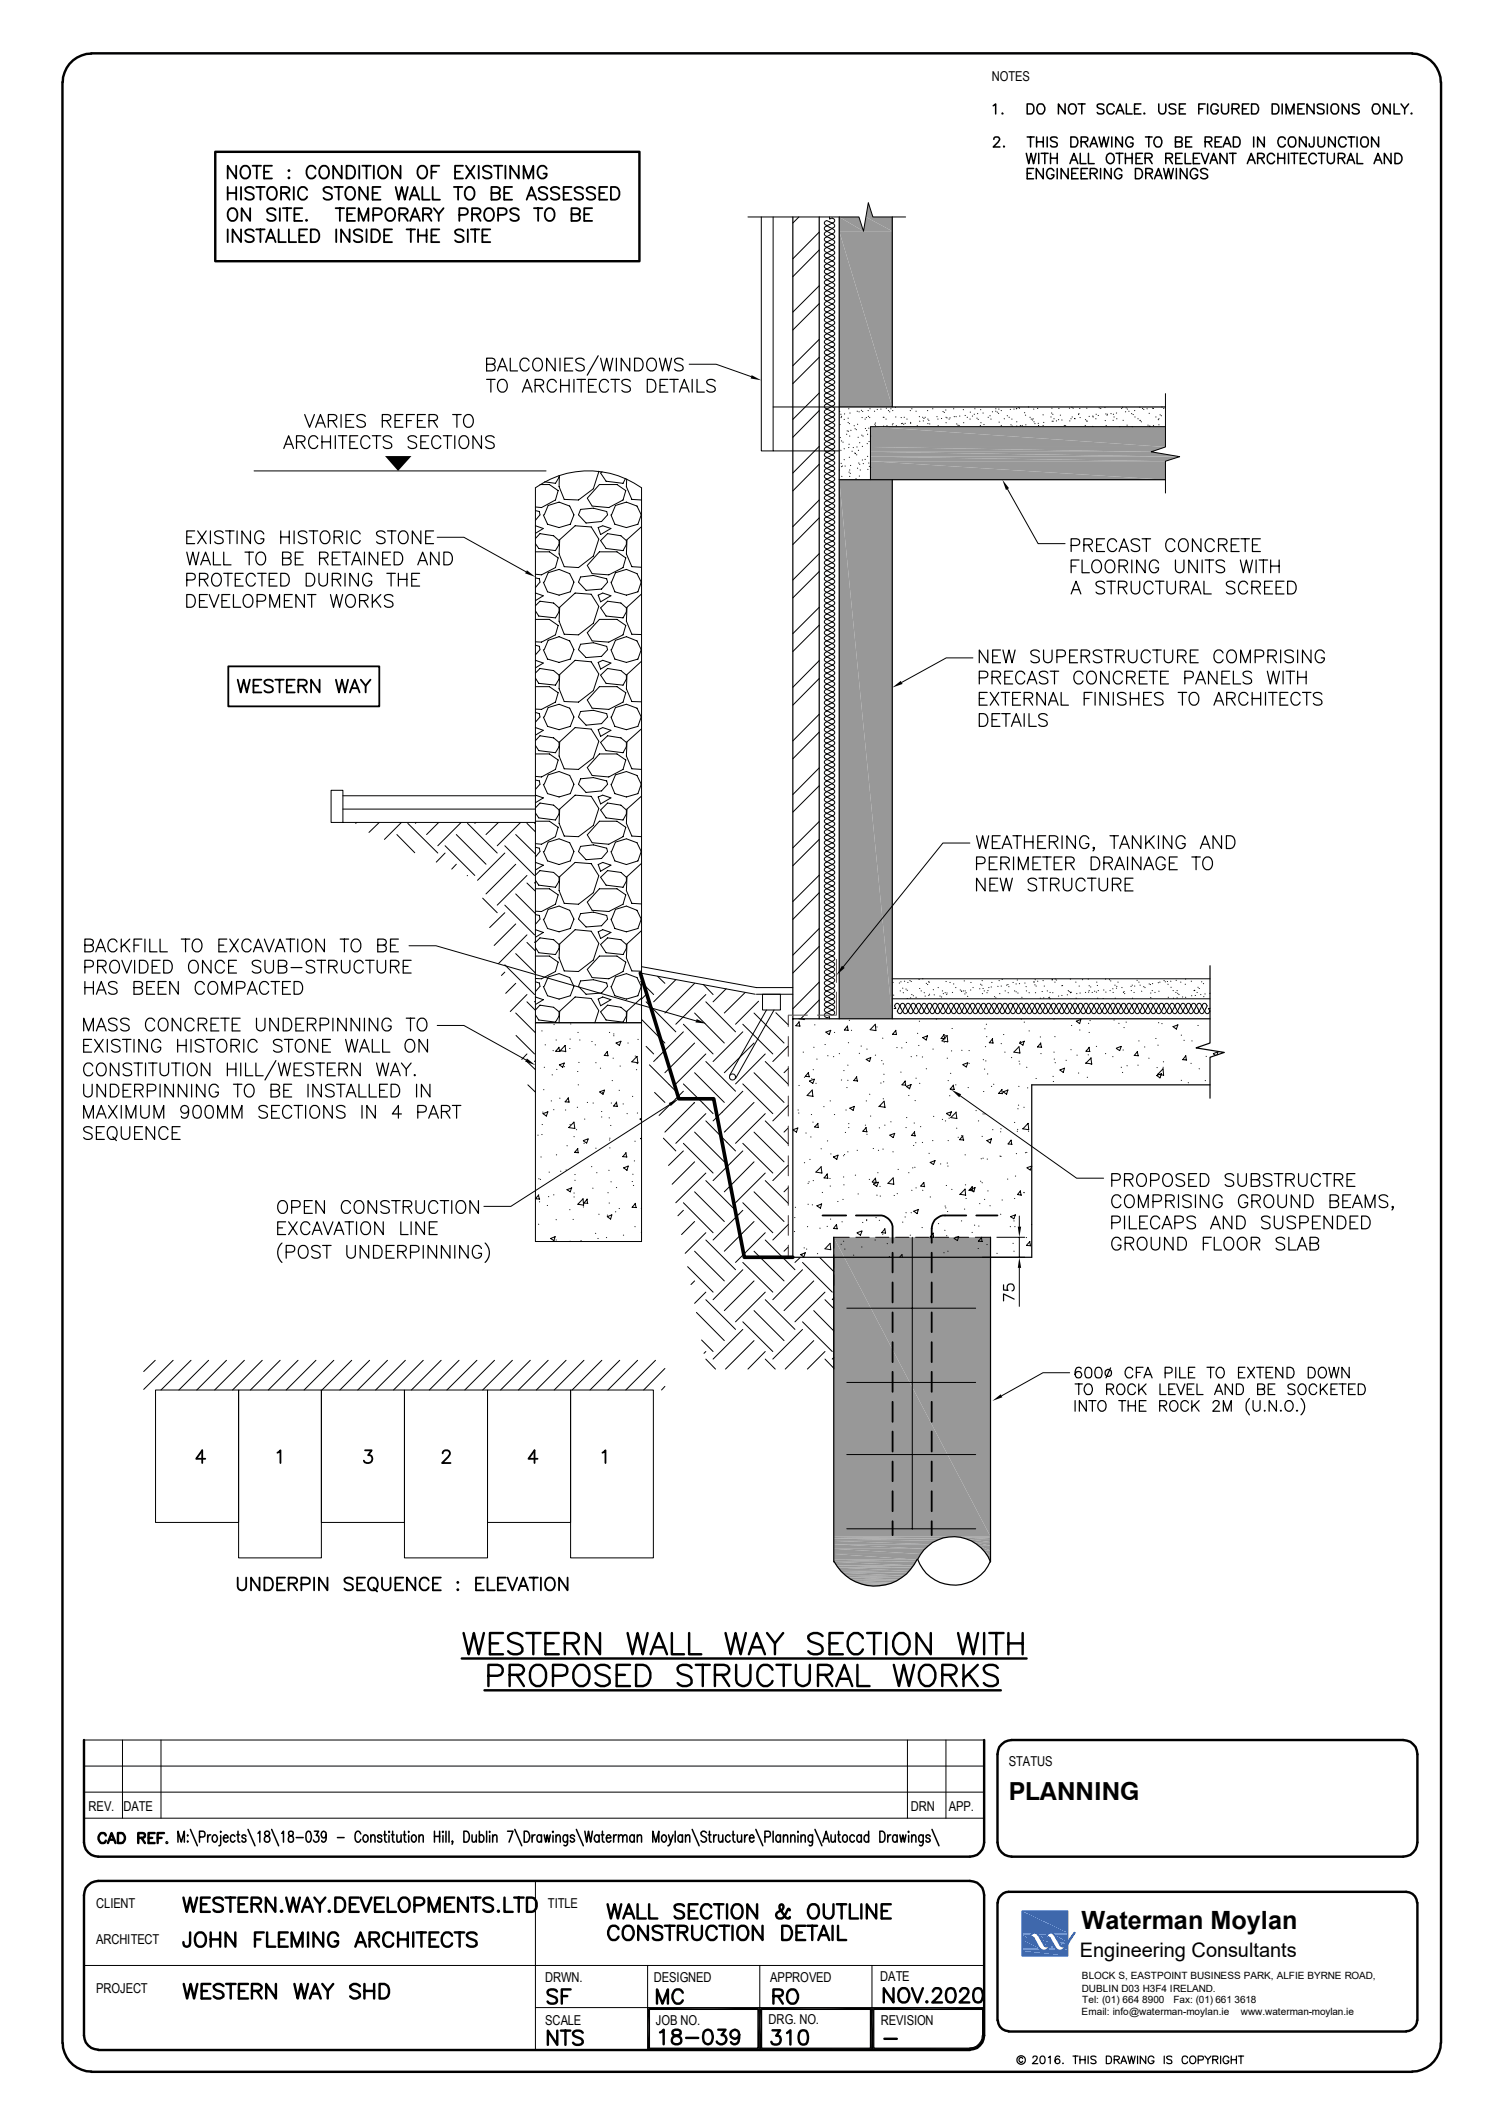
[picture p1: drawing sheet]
<svg xmlns="http://www.w3.org/2000/svg" width="210mm" height="297mm" viewBox="0 0 210 297" stroke-linecap="round" stroke-linejoin="round" font-family="sans-serif">
<defs><g id="words">
<g font-size="3.5">
<text x="140.8" y="251.5">PLANNING</text>
<text x="151" y="269.5">Waterman Moylan</text>
</g>
<text font-size="2.8" x="150.8" y="273.4">Engineering Consultants</text>
<g font-size="1.9">
<text x="138.5" y="11.3">NOTES</text>
<text x="140.8" y="246.7">STATUS</text>
<text x="12.4" y="253">REV.</text>
<text x="17.2" y="253">DATE</text>
<text x="127.2" y="253">DRN</text>
<text x="132.5" y="253">APP.</text>
<text x="13.4" y="266.6">CLIENT</text>
<text x="76.5" y="266.6">TITLE</text>
<text x="13.4" y="271.5">ARCHITECT</text>
<text x="13.4" y="278.4">PROJECT</text>
<text x="76.1" y="276.9">DRWN.</text>
<text x="91.3" y="276.9">DESIGNED</text>
<text x="107.5" y="276.9">APPROVED</text>
<text x="122.9" y="276.7">DATE</text>
<text x="76.1" y="282.9">SCALE</text>
<text x="91.6" y="282.9">JOB NO.</text>
<text x="107.3" y="282.8">DRG. NO.</text>
<text x="123" y="282.9">REVISION</text>
</g>
<g font-size="1.4">
<text x="151" y="281.6">Email: info@waterman-moylan.ie</text>
<text x="151" y="276.5">BLOCK S, EASTPOINT BUSINESS PARK, ALFIE BYRNE ROAD,</text>
<text x="151" y="278.2">DUBLIN D03 H3F4 IRELAND.</text>
<text x="151.1" y="279.9">Tel: (01) 664 8900</text>
<text x="163.8" y="279.9">Fax: (01) 661 3618</text>
<text x="173.3" y="281.6">www.waterman-moylan.ie</text>
</g>
</g></defs>
<g fill="#989898">
<path d="M121.5 59.6l41.2 2.8h-41.2z"/>
<path d="M121.5 59.6h41.2v2.8z"/>
<path d="M121.5 62.4l39.2 .7h-39.2z"/>
<path d="M121.5 62.4h41.2l-2 .7z"/>
<path d="M121.5 63.1l43.2 .7h-43.2z"/>
<path d="M121.5 63.1h39.2l4 .7z"/>
<path d="M121.5 63.8l41.2 .6h-41.2z"/>
<path d="M121.5 63.8h43.2l-2 .6z"/>
<path d="M121.5 64.4l41.2 2.6h-41.2z"/>
<path d="M121.5 64.4h41.2v2.6z"/>
<path d="M121.2 28.3l.7 2h-1z"/>
<path d="M120.9 30.3l3.7 2h-4z"/>
<path d="M120.9 30.3h3.7v2z"/>
<path d="M117.2 30.3l3.4 2h-3.4z"/>
<path d="M117.2 30.3h2.7l.7 2z"/>
<path d="M117.2 32.3l7.4 24.6h-7.4z"/>
<path d="M117.2 32.3h7.4v24.6z"/>
<path d="M117.2 67l7.4 75.3h-7.4z"/>
<path d="M117.2 67h7.4v75.3z"/>
</g>
<g fill="none" stroke="#000" stroke-width=".17">
<path d="M67.9 50.9l1.1-.1a.41 .41 0 0 0 0-.7l-1.1-.1v1.8h.8a.47 .47 0 0 0 .4-.4 .47 .47 0 0 0-.4-.5M67.9 53h1.2M68.5 53v1.8M69.5 51.8l.6-1.8 .7 1.8M69.6 53.3a.66 .66 0 0 1 .8-.3 .66 .66 0 0 1 .4 .7 .78 .78 0 0 1-.1 .8 .78 .78 0 0 1-.9 .2 1.1 1.1 0 0 1-.2-1.4zM69.7 51.2h.9M71.2 50v1.8h1.1M72.9 54.8l.7-1.8 .7 1.8M73.2 54.2h.8M73.9 50.5a.65 .65 0 0 0-.8-.5 .65 .65 0 0 0-.5 .7 .78 .78 0 0 0 .2 .9 .78 .78 0 0 0 .8 .1l.3-.3M74.5 50.3a.66 .66 0 0 1 .8-.2 .66 .66 0 0 1 .4 .6 .78 .78 0 0 1-.1 .9 .78 .78 0 0 1-.9 .1 1.1 1.1 0 0 1-.2-1.4zM74.7 53.8h1a.41 .41 0 0 0 0-.7l-1-.1v1.8"/>
<path d="M75.3 53.8l.6 1M77.5 50v1.8l-1.2-1.8v1.8M77.7 53.4a.65 .65 0 0 0-.8-.4 .65 .65 0 0 0-.5 .7 .78 .78 0 0 0 .2 .8 .78 .78 0 0 0 .8 .2l.3-.3M78.2 50v1.8M78.3 53v1.8M78.3 53.8h1.2M78.9 50.9h.6M79.5 53v1.8M80 50h-1.1v1.8h1.1M80.1 53v1.8M80.6 53h1.1M81.2 53v1.8"/>
<path d="M81.6 50.3a.78 .78 0 0 0-1.2 0 .45 .45 0 0 0 .3 .5l.5 .2a.43 .43 0 0 1 .4 .3 .43 .43 0 0 1-.2 .4 .82 .82 0 0 1-1-.1M82.2 53.8h.6M83.3 53h-1.1v1.8h1.1M83.5 49.7l-1.5 2.7M83.9 50l.4 1.8 .4-1.8 .4 1.8 .5-1.8M85 53.4a.65 .65 0 0 0-.8-.4 .65 .65 0 0 0-.5 .7 .78 .78 0 0 0 .2 .8 .78 .78 0 0 0 .8 .2l.3-.3M85.3 53h1.2M85.9 53v1.8M86.1 50v1.8M87.9 50v1.8l-1.2-1.8v1.8M88 53.3a.78 .78 0 0 0-1.2 0 .45 .45 0 0 0 .4 .5l.5 .1a.43 .43 0 0 1 .3 .4 .43 .43 0 0 1-.2 .4 .82 .82 0 0 1-1-.2M88.6 50h.6a.95 .95 0 0 1 .6 .9 .95 .95 0 0 1-.6 .9h-.6z"/>
<path d="M90.4 53h.6a.95 .95 0 0 1 .6 .9 .95 .95 0 0 1-.6 .9h-.6zM90.5 50.3a.66 .66 0 0 1 .7-.2 .66 .66 0 0 1 .5 .6 .78 .78 0 0 1-.2 .9 .78 .78 0 0 1-.9 .1 1.1 1.1 0 0 1-.1-1.4zM92.1 50l.4 1.8 .4-1.8 .4 1.8 .5-1.8M92.2 53.8h.6M93.3 53h-1.1v1.8h1.1M93.5 53h1.2M94.1 53v1.8M94.9 54.8l.6-1.8 .7 1.8M95.1 54.2h.9M95.4 50.3a.78 .78 0 0 0-1.2 0 .45 .45 0 0 0 .3 .5l.5 .2a.43 .43 0 0 1 .4 .3 .43 .43 0 0 1-.2 .4 .82 .82 0 0 1-1-.1M96.6 53v1.8M97.3 53v1.8h1"/>
<path d="M99.9 53.3a.78 .78 0 0 0-1.2 0 .45 .45 0 0 0 .3 .5l.5 .1a.43 .43 0 0 1 .4 .4 .43 .43 0 0 1-.2 .4 .82 .82 0 0 1-1-.2M26.1 77.1l.4 1.8 .4-1.8 .4 1.8 .5-1.8M26.1 75h.7M27.2 74.2h-1.1v1.7h1.1M27.6 74.2l1.2 1.7M28 78.9l.7-1.8 .7 1.8M28.3 78.3h.8M28.8 74.2l-1.2 1.7M29.4 74.2v1.7M29.8 77.1v1.8h1M31.2 74.4a.78 .78 0 0 0-1.2 0 .45 .45 0 0 0 .3 .5l.5 .2a.43 .43 0 0 1 .3 .3 .43 .43 0 0 1-.1 .5 .82 .82 0 0 1-1-.2M31.2 77.1v1.8h1.1"/>
<path d="M31.5 74.2h1.2M32.1 74.2v1.7M33.1 74.2v1.7M34.2 77.1h1.2M34.8 77.1v1.8M35 74.2v1.7l-1.2-1.7v1.7M35.9 77.4a.66 .66 0 0 1 .7-.2 .66 .66 0 0 1 .5 .6 .78 .78 0 0 1-.2 .9 .78 .78 0 0 1-.8 .1 1.1 1.1 0 0 1-.2-1.4zM36.8 74.6a.65 .65 0 0 0-.7-.4 .65 .65 0 0 0-.5 .6 .78 .78 0 0 0 .1 .9 .78 .78 0 0 0 .9 .2l.2-.4v-.2h-.4M39.2 75h1.2M39.2 74.2v1.7M39.5 78l1-.1a.41 .41 0 0 0 0-.7l-1-.1v1.8h.7a.47 .47 0 0 0 .5-.5 .47 .47 0 0 0-.5-.4M40.4 74.2v1.7"/>
<path d="M41.1 74.2v1.7M41.2 78h.7M42.3 77.1h-1.1v1.8h1.1M42.8 74.4a.78 .78 0 0 0-1.1 0 .45 .45 0 0 0 .3 .5l.5 .2a.43 .43 0 0 1 .3 .3 .43 .43 0 0 1-.1 .5 .82 .82 0 0 1-1-.2M43.2 74.2h1.2M43.8 74.2v1.7M44.6 78l1-.1a.41 .41 0 0 0 0-.7l-1-.1v1.8M44.9 74.4a.66 .66 0 0 1 .7-.2 .66 .66 0 0 1 .5 .6 .78 .78 0 0 1-.2 .9 .78 .78 0 0 1-.9 .2 1.1 1.1 0 0 1-.1-1.5zM45.2 78l.6 .9M46.4 78h.7M46.7 75l1-.1a.41 .41 0 0 0 0-.6l-1-.1v1.7M47.2 75l.6 .9"/>
<path d="M47.5 77.1h-1.1v1.8h1.1M47.8 77.1h1.1M48.3 77.1v1.8M48.4 74.2v1.7M49.1 78.9l.7-1.8 .7 1.8M49.4 78.3h.8M50.3 74.6a.65 .65 0 0 0-.8-.4 .65 .65 0 0 0-.5 .6 .78 .78 0 0 0 .2 .9 .78 .78 0 0 0 .8 .2l.3-.4M50.9 77.1v1.8M52.7 77.1v1.8l-1.1-1.8v1.8M53.4 78h.7M53.8 74.4a.78 .78 0 0 0-1.2 0 .45 .45 0 0 0 .3 .5l.5 .2a.43 .43 0 0 1 .3 .3 .43 .43 0 0 1-.1 .5 .82 .82 0 0 1-1-.2M54.1 74.2h1.2"/>
<path d="M54.5 77.1h-1.1v1.8h1.1M54.7 74.2v1.7M55 77.1h.6a.95 .95 0 0 1 .6 .9 .95 .95 0 0 1-.6 .9h-.6zM55.8 74.4a.66 .66 0 0 1 .7-.2 .66 .66 0 0 1 .5 .6 .78 .78 0 0 1-.2 .9 .78 .78 0 0 1-.8 .2 1.1 1.1 0 0 1-.2-1.5zM58.3 78.9l.7-1.8 .7 1.8M58.6 78.3h.8M58.8 74.2v1.7l-1.2-1.7v1.7M59.4 75h.7M60.5 74.2h-1.1v1.7h1.1M61.3 77.1v1.8l-1.2-1.8v1.8M62 77.1h.6a.95 .95 0 0 1 .6 .9 .95 .95 0 0 1-.6 .9h-.6zM149.6 76.2h.7a.47 .47 0 0 0 .5-.5 .47 .47 0 0 0-.5-.4h-.7v1.7"/>
<path d="M149.6 79.1h.6M150.7 78.2h-1.1v1.8M151.1 78.2v1.8h1M151.3 76.1l1.1-.1a.41 .41 0 0 0 0-.6l-1.1-.1v1.7M151.9 76.1l.6 .9M152.8 78.3a.82 .82 0 0 1 .9 .3 .82 .82 0 0 1 0 1 .65 .65 0 0 1-.7 .4 .65 .65 0 0 1-.6-.7 1.08 1.08 0 0 1 .4-1zM153.1 76.1h.7M154.2 75.3h-1.1v1.7h1.1M154.6 78.3a.82 .82 0 0 1 1 .3 .82 .82 0 0 1 0 1 .65 .65 0 0 1-.8 .4 .65 .65 0 0 1-.5-.7 1.08 1.08 0 0 1 .3-1zM155.9 75.7a.65 .65 0 0 0-.7-.4 .65 .65 0 0 0-.6 .6 .78 .78 0 0 0 .2 .9 .78 .78 0 0 0 .9 .2l.2-.4M156.3 77l.6-1.7 .7 1.7M156.3 79.1l1-.1a.41 .41 0 0 0 0-.7l-1-.1v1.8"/>
<path d="M156.5 76.5h.9M156.8 79.1l.6 .9M158 78.2v1.8M159.1 75.5a.78 .78 0 0 0-1.2 0 .45 .45 0 0 0 .4 .5l.5 .2a.43 .43 0 0 1 .3 .3 .43 .43 0 0 1-.1 .5 .82 .82 0 0 1-1.1-.2M159.5 75.3h1.2M159.9 78.2v1.8l-1.2-1.8v1.8M160.1 75.3v1.7M161.8 78.7a.65 .65 0 0 0-.8-.5 .65 .65 0 0 0-.5 .7 .78 .78 0 0 0 .2 .9 .78 .78 0 0 0 .8 .1l.3-.3v-.3h-.5M164 75.7a.65 .65 0 0 0-.7-.4 .65 .65 0 0 0-.5 .6 .78 .78 0 0 0 .1 .9 .78 .78 0 0 0 .9 .2l.2-.4M164.1 78.2v1.3a.6 .6 0 0 0 .6 .5 .6 .6 0 0 0 .6-.5v-1.3M164.7 75.5a.66 .66 0 0 1 .8-.2 .66 .66 0 0 1 .4 .6 .78 .78 0 0 1-.2 .9 .78 .78 0 0 1-.8 .2 1.1 1.1 0 0 1-.2-1.5zM167.2 78.2v1.8l-1.2-1.8v1.8"/>
<path d="M167.7 75.3v1.7l-1.2-1.7v1.7M167.9 78.2v1.8M168.3 78.2h1.2M168.9 78.2v1.8M169.5 75.7a.65 .65 0 0 0-.7-.4 .65 .65 0 0 0-.5 .6 .78 .78 0 0 0 .1 .9 .78 .78 0 0 0 .9 .2l.2-.4M170.1 76.1l1.1-.1a.41 .41 0 0 0 0-.6l-1.1-.1v1.7M170.7 76.1l.6 .9M171 78.5a.78 .78 0 0 0-1.2 0 .45 .45 0 0 0 .3 .5l.5 .2a.43 .43 0 0 1 .4 .3 .43 .43 0 0 1-.2 .4 .82 .82 0 0 1-1-.1M171.9 76.1h.7M173 75.3h-1.1v1.7h1.1M173.2 78.2l.4 1.8 .4-1.8 .5 1.8 .4-1.8M173.3 75.3h1.2"/>
<path d="M173.9 75.3v1.7M174.9 76.1h.7M175.4 78.2v1.8M175.8 78.2h1.2M176 75.3h-1.1v1.7h1.1M176.4 78.2v1.8M177.4 79.1h1.2M177.4 78.2v1.8M178.6 78.2v1.8M26.1 83.1h.6a.95 .95 0 0 1 .6 .8 .95 .95 0 0 1-.6 .9h-.6zM26.1 81h.7a.47 .47 0 0 0 .5-.4 .47 .47 0 0 0-.5-.5h-.7v1.8M27.9 80.9h1a.41 .41 0 0 0 0-.7l-1-.1v1.8"/>
<path d="M27.9 83.9h.6M28.4 80.9l.6 1M29 83.1h-1.1v1.7h1.1M29.2 83.1l.7 1.7 .7-1.7M29.7 80.3a.66 .66 0 0 1 .8-.2 .66 .66 0 0 1 .4 .7 .78 .78 0 0 1-.2 .8 .78 .78 0 0 1-.8 .2 1.1 1.1 0 0 1-.2-1.5zM31 83.9h.7M31.2 80.1h1.2M31.8 80.1v1.8M32.1 83.1h-1.1v1.7h1.1M32.6 83.1v1.7h1M32.9 80.9h.6M34 80.1h-1.1v1.8h1.1"/>
<path d="M34.1 83.3a.66 .66 0 0 1 .8-.2 .66 .66 0 0 1 .4 .6 .78 .78 0 0 1-.2 .9 .78 .78 0 0 1-.8 .2 1.1 1.1 0 0 1-.2-1.5zM35.6 80.5a.65 .65 0 0 0-.7-.4 .65 .65 0 0 0-.5 .7 .78 .78 0 0 0 .1 .8 .78 .78 0 0 0 .9 .2l.2-.4M35.9 84h.8a.47 .47 0 0 0 .4-.5 .47 .47 0 0 0-.4-.4h-.8v1.7M36 80.1h1.2M36.6 80.1v1.8M37.6 80.9h.7M37.7 84.8v-1.7l.7 1.7 .6-1.7v1.7M38.7 80.1h-1.1v1.8h1.1M39.2 80.1h.6a.95 .95 0 0 1 .6 .9 .95 .95 0 0 1-.6 .9h-.6zM39.7 83.9h.7M40.8 83.1h-1.1v1.7h1.1M42.5 83.1v1.7l-1.2-1.7v1.7"/>
<path d="M42.8 80.1h.5a.95 .95 0 0 1 .7 .9 .95 .95 0 0 1-.7 .9h-.5zM42.9 83.1h1.2M43.5 83.1v1.7M44.5 80.1v1.3a.6 .6 0 0 0 .6 .5 .6 .6 0 0 0 .6-.5v-1.3M46.1 83.1l.5 1.7 .4-1.7 .4 1.7 .4-1.7M46.4 80.9h1a.41 .41 0 0 0 0-.7l-1-.1v1.8M47 80.9l.6 1M48.2 80.1v1.8M48.4 83.3a.66 .66 0 0 1 .8-.2 .66 .66 0 0 1 .4 .6 .78 .78 0 0 1-.2 .9 .78 .78 0 0 1-.8 .2 1.1 1.1 0 0 1-.2-1.5zM50 80.1v1.8l-1.1-1.8v1.8M50.2 83.9l1-.1a.41 .41 0 0 0 0-.7h-1v1.7M50.8 83.9l.6 .9"/>
<path d="M51.9 80.5a.65 .65 0 0 0-.7-.4 .65 .65 0 0 0-.6 .7 .78 .78 0 0 0 .2 .8 .78 .78 0 0 0 .8 .2l.3-.4v-.2h-.4M52 83.1v1.7M52.4 83.8l.8 1M53.2 83.1l-1.2 1.1M54 80.1h1.2M54.6 80.1v1.8M54.9 83.3a.78 .78 0 0 0-1.2 0 .45 .45 0 0 0 .3 .5l.5 .2a.43 .43 0 0 1 .4 .3 .43 .43 0 0 1-.2 .5 .82 .82 0 0 1-1-.2M55.6 80.9h1.2M55.6 80.1v1.8M56.8 80.1v1.8M57.5 80.9h.7M58.6 80.1h-1.1v1.8h1.1"/>
<path d="M136.7 99.7h.6a.95 .95 0 0 1 .6 .9 .95 .95 0 0 1-.6 .9h-.6zM136.7 94.7h.8a.47 .47 0 0 0 .4-.5 .47 .47 0 0 0-.4-.4h-.8v1.7M136.7 97.6h.7M137.8 96.7h-1.1v1.8h1.1M137.9 90.8v1.8l-1.2-1.8v1.8M138.3 96.7l1.1 1.8M138.5 94.6l1-.1a.41 .41 0 0 0 0-.6l-1-.1v1.7M138.6 91.7h.7M139.1 94.6l.6 .9M139.4 96.7l-1.1 1.8M139.6 99.7h-1.1v1.8h1.1M139.7 90.8h-1.1v1.8h1.1"/>
<path d="M139.8 96.7h1.2M139.9 99.7h1.2M140 90.8l.5 1.8 .4-1.8 .4 1.8 .4-1.8M140.3 94.6h.7M140.4 96.7v1.8M140.5 99.7v1.8M141.4 93.8h-1.1v1.7h1.1M141.4 97.6h.7M142.5 96.7h-1.1v1.8h1.1M143 97.6l1-.1a.41 .41 0 0 0 0-.7l-1-.1v1.8M143 99.7v1.8M143.1 94.2a.65 .65 0 0 0-.8-.4 .65 .65 0 0 0-.5 .6 .78 .78 0 0 0 .2 .9 .78 .78 0 0 0 .8 .2l.3-.4"/>
<path d="M143.4 95.5l.7-1.7 .7 1.7M143.6 97.6l.6 .9M143.7 99.7v1.8h1M143.7 95h.8M145.1 91.1a.78 .78 0 0 0-1.2 0 .45 .45 0 0 0 .4 .5l.5 .1a.43 .43 0 0 1 .3 .4 .43 .43 0 0 1-.2 .4 .82 .82 0 0 1-1-.2M145.7 90.8v1.3a.6 .6 0 0 0 .6 .5 .6 .6 0 0 0 .6-.5v-1.3M146 96.7v1.8l-1.2-1.8v1.8M146.2 99.9a.78 .78 0 0 0-1.2 0 .45 .45 0 0 0 .4 .6l.5 .1a.43 .43 0 0 1 .3 .4 .43 .43 0 0 1-.2 .4 .82 .82 0 0 1-1-.2M146.3 94a.78 .78 0 0 0-1.2 0 .45 .45 0 0 0 .4 .5l.5 .2a.43 .43 0 0 1 .3 .3 .43 .43 0 0 1-.2 .5 .82 .82 0 0 1-1-.2M146.4 98.5l.7-1.8 .6 1.8M146.6 93.8h1.2M146.6 97.9h.9"/>
<path d="M147.2 93.8v1.7M147.6 91.7h.7a.47 .47 0 0 0 .5-.4 .47 .47 0 0 0-.5-.5h-.7v1.8M148.2 96.7v1.8h1M149.4 91.7h.6M149.6 83l.6-1.8 .7 1.8M149.8 82.4h.9M150.5 90.8h-1.1v1.8h1.1M151 91.7l1-.1a.41 .41 0 0 0 0-.7l-1-.1v1.8M151.2 94.2a.65 .65 0 0 0-.7-.4 .65 .65 0 0 0-.6 .6 .78 .78 0 0 0 .2 .9 .78 .78 0 0 0 .9 .2l.2-.4M151.4 97.6h.7M151.6 91.7l.5 .9M151.9 94a.66 .66 0 0 1 .7-.2 .66 .66 0 0 1 .5 .6 .78 .78 0 0 1-.2 .9 .78 .78 0 0 1-.8 .2 1.1 1.1 0 0 1-.2-1.5z"/>
<path d="M152.5 96.7h-1.1v1.8M152.9 96.7v1.8M153.8 91.1a.78 .78 0 0 0-1.1 0 .45 .45 0 0 0 .3 .5l.5 .1a.43 .43 0 0 1 .3 .4 .43 .43 0 0 1-.1 .4 .82 .82 0 0 1-1-.2M154.2 90.8h1.2M154.2 81.4a.78 .78 0 0 0-1.2 0 .45 .45 0 0 0 .4 .6l.5 .1a.43 .43 0 0 1 .3 .4 .43 .43 0 0 1-.1 .4 .82 .82 0 0 1-1.1-.2M154.6 81.2h1.1M154.8 96.7v1.8l-1.2-1.8v1.8M154.8 90.8v1.8M154.9 93.8v1.7l-1.2-1.7v1.7M155.2 81.2v1.8M155.4 96.7v1.8M155.8 91.7l1-.1a.41 .41 0 0 0 0-.7l-1-.1v1.8"/>
<path d="M156.2 82h1a.41 .41 0 0 0 0-.7l-1-.1v1.8M156.4 91.7l.6 .9M156.7 94.2a.65 .65 0 0 0-.7-.4 .65 .65 0 0 0-.6 .6 .78 .78 0 0 0 .2 .9 .78 .78 0 0 0 .9 .2l.2-.4M156.8 82l.6 1M157.2 97a.78 .78 0 0 0-1.2 0 .45 .45 0 0 0 .4 .5l.5 .2a.43 .43 0 0 1 .3 .3 .43 .43 0 0 1-.1 .4 .82 .82 0 0 1-1.1-.1M157.3 94.6l1-.1a.41 .41 0 0 0 0-.6l-1-.1v1.7M157.6 90.8v1.3a.6 .6 0 0 0 .6 .5 .6 .6 0 0 0 .5-.5v-1.3M157.8 97.6h1.2M157.8 96.7v1.8M157.9 94.6l.6 .9M157.9 81.2v1.3a.6 .6 0 0 0 .6 .5 .6 .6 0 0 0 .6-.5v-1.3M159 96.7v1.8"/>
<path d="M159.1 94.6h.7M159.7 97.6h.7M160.2 93.8h-1.1v1.7h1.1M160.4 93.8h1.2M160.6 91.2a.65 .65 0 0 0-.7-.4 .65 .65 0 0 0-.6 .7 .78 .78 0 0 0 .2 .8 .78 .78 0 0 0 .9 .2l.2-.3M160.8 96.7h-1.1v1.8h1.1M161 90.8h1.1M161 81.6a.65 .65 0 0 0-.8-.4 .65 .65 0 0 0-.5 .7 .78 .78 0 0 0 .2 .8 .78 .78 0 0 0 .8 .2l.3-.4M161 93.8v1.7M161.3 81.2h1.2M161.5 90.8v1.8M161.9 81.2v1.8"/>
<path d="M162.1 94.6h.6M162.4 97a.78 .78 0 0 0-1.2 0 .45 .45 0 0 0 .3 .5l.6 .2a.43 .43 0 0 1 .3 .3 .43 .43 0 0 1-.2 .4 .82 .82 0 0 1-1-.1M162.6 90.8v1.3a.6 .6 0 0 0 .6 .5 .6 .6 0 0 0 .5-.5v-1.3M162.9 81.2v1.3a.6 .6 0 0 0 .6 .5 .6 .6 0 0 0 .6-.5v-1.3M163.2 93.8h-1.1v1.7h1.1M164.4 91.7l1-.1a.41 .41 0 0 0 0-.7l-1-.1v1.8M164.5 96.7h1.2M164.8 82h1a.41 .41 0 0 0 0-.7l-1-.1v1.8M165 91.7l.6 .9M165.1 96.7v1.8M165.4 82l.6 1M165.4 94.7h.8a.47 .47 0 0 0 .4-.5 .47 .47 0 0 0-.4-.4h-.8v1.7"/>
<path d="M166.2 97a.66 .66 0 0 1 .8-.2 .66 .66 0 0 1 .4 .6 .78 .78 0 0 1-.2 .9 .78 .78 0 0 1-.8 .1 1.1 1.1 0 0 1-.2-1.4zM166.2 91.7h.7M166.3 83l.7-1.8 .7 1.8M166.6 82.4h.8M167 95.5l.6-1.7 .7 1.7M167.2 95h.9M167.3 90.8h-1.1v1.8h1.1M168.1 81.2v1.8h1M169.5 98.5l.7-1.8 .7 1.8M169.8 97.9h.8M169.9 93.8v1.7l-1.2-1.7v1.7M170.6 94.6h.7"/>
<path d="M170.8 91.2a.65 .65 0 0 0-.8-.4 .65 .65 0 0 0-.5 .7 .78 .78 0 0 0 .2 .8 .78 .78 0 0 0 .8 .2l.3-.3M171.3 97.6l1-.1a.41 .41 0 0 0 0-.7l-1-.1v1.8M171.4 91.1a.66 .66 0 0 1 .8-.3 .66 .66 0 0 1 .4 .7 .78 .78 0 0 1-.1 .8 .78 .78 0 0 1-.9 .2 1.1 1.1 0 0 1-.2-1.4zM171.7 93.8h-1.1v1.7h1.1M171.9 97.6l.6 .9M172.2 93.8v1.7h1M172.4 81.4a.78 .78 0 0 0-1.2 0 .45 .45 0 0 0 .4 .6l.5 .1a.43 .43 0 0 1 .3 .4 .43 .43 0 0 1-.1 .4 .82 .82 0 0 1-1.1-.2M173.2 92.6v-1.8l.7 1.8 .7-1.8v1.8M174.2 81.6a.65 .65 0 0 0-.7-.4 .65 .65 0 0 0-.6 .7 .78 .78 0 0 0 .2 .8 .78 .78 0 0 0 .8 .2l.3-.4M174.2 97.2a.65 .65 0 0 0-.7-.5 .65 .65 0 0 0-.5 .7 .78 .78 0 0 0 .1 .9 .78 .78 0 0 0 .9 .1l.2-.3M174.8 94a.78 .78 0 0 0-1.2 0 .45 .45 0 0 0 .3 .5l.5 .2a.43 .43 0 0 1 .3 .3 .43 .43 0 0 1-.1 .5 .82 .82 0 0 1-1-.2M174.8 82h1a.41 .41 0 0 0 0-.7l-1-.1v1.8"/>
<path d="M174.8 97.6h1.2M174.8 96.7v1.8M175.3 91.7h.7a.47 .47 0 0 0 .5-.4 .47 .47 0 0 0-.5-.5h-.7v1.8M175.4 82l.6 1M176 96.7v1.8M176.6 82h.6M176.7 96.7v1.8M177 93.8l.4 1.7 .4-1.7 .4 1.7 .4-1.7M177 91.7l1.1-.1a.41 .41 0 0 0 0-.7l-1.1-.1v1.8M177.1 96.7h1.2M177.6 91.7l.6 .9M177.7 81.2h-1.1v1.8h1.1"/>
<path d="M177.7 96.7v1.8M178.2 82h.7M178.7 97.6h.7M178.8 90.8v1.8M179.2 93.8v1.7M179.3 81.2h-1.1v1.8h1.1M179.6 93.8h1.2M179.8 81.2h.6a.95 .95 0 0 1 .6 .9 .95 .95 0 0 1-.6 .9h-.6zM179.8 96.7h-1.1v1.8h1.1M180.2 93.8v1.7M180.6 91.1a.78 .78 0 0 0-1.2 0 .45 .45 0 0 0 .3 .5l.6 .1a.43 .43 0 0 1 .3 .4 .43 .43 0 0 1-.2 .4 .82 .82 0 0 1-1-.2M181.2 90.8v1.8"/>
<path d="M181.2 93.8v1.7M181.2 94.6h1.2M181.5 97.2a.65 .65 0 0 0-.7-.5 .65 .65 0 0 0-.5 .7 .78 .78 0 0 0 .1 .9 .78 .78 0 0 0 .9 .1l.2-.3M181.9 96.7h1.1M182.4 93.8v1.7M182.5 96.7v1.8M183 90.8v1.8l-1.1-1.8v1.8M184.6 97a.78 .78 0 0 0-1.2 0 .45 .45 0 0 0 .3 .5l.5 .2a.43 .43 0 0 1 .4 .3 .43 .43 0 0 1-.2 .4 .82 .82 0 0 1-1-.1M184.9 91.2a.65 .65 0 0 0-.7-.4 .65 .65 0 0 0-.6 .7 .78 .78 0 0 0 .2 .8 .78 .78 0 0 0 .9 .2l.2-.3v-.3h-.4M136.4 116.8l.4 1.7 .4-1.7 .4 1.7 .4-1.7M138.5 100.5h.7M138.6 117.6h.6"/>
<path d="M139.2 119.7h-1.1v1.8h1.1M139.7 116.8h-1.1v1.7h1.1M139.9 118.5l.7-1.7 .7 1.7M140.2 117.9h.8M141.2 101.5l.7-1.8 .7 1.8M141.4 116.8h1.2M141.5 100.9h.8M141.5 119.7v1.8M142 116.8v1.7M143 117.6h1.2M143 116.8v1.7M144.2 116.8v1.7"/>
<path d="M144.9 117.6h.7M145.3 119.7h-1.1v1.8h1.1M145.6 119.7h1.2M146 116.8h-1.1v1.7h1.1M146.2 119.7v1.8M146.5 117.6l1-.1a.41 .41 0 0 0 0-.7h-1v1.7M147.1 117.6l.6 .9M148.3 119.7h-1.1v1.8h1.1M148.3 116.8v1.7M150.2 116.8v1.7l-1.2-1.7v1.7M152 117.2a.65 .65 0 0 0-.7-.4 .65 .65 0 0 0-.6 .6 .78 .78 0 0 0 .2 .9 .78 .78 0 0 0 .9 .1l.2-.3v-.2h-.4M152.4 119.7h.6a.95 .95 0 0 1 .6 .9 .95 .95 0 0 1-.6 .9h-.6z"/>
<path d="M152.8 118.4l-.1 .1-.1-.1h.1a.33 .33 0 0 1-.1 .5M155 116.8h1.2M155.6 116.8v1.7M156.3 118.5l.7-1.7 .7 1.7M156.6 117.9h.8M157.4 119.7v1.8M159.3 116.8v1.7l-1.2-1.7v1.7M159.3 119.7v1.8l-1.2-1.8v1.8M160 116.8v1.7M160.4 117.5l.8 1M161.2 116.8l-1.2 1.1M161.8 116.8v1.7"/>
<path d="M163.6 116.8v1.7l-1.2-1.7v1.7M164.4 119.7h-1.1v1.8h1.1M165.5 117.2a.65 .65 0 0 0-.8-.4 .65 .65 0 0 0-.5 .6 .78 .78 0 0 0 .2 .9 .78 .78 0 0 0 .8 .1l.3-.3v-.2h-.4M166.4 119.7h1.2M167 119.7v1.8M167.6 118.5l.7-1.7 .7 1.7M167.9 117.9h.8M168.1 120a.66 .66 0 0 1 .8-.3 .66 .66 0 0 1 .4 .7 .78 .78 0 0 1-.2 .8 .78 .78 0 0 1-.8 .2 1.1 1.1 0 0 1-.2-1.4zM170.6 116.8v1.7l-1.2-1.7v1.7M171.2 116.8h.6a.95 .95 0 0 1 .6 .8 .95 .95 0 0 1-.6 .9h-.6zM136.4 120.6h.7a.47 .47 0 0 0 .5-.4 .47 .47 0 0 0-.5-.5h-.7v1.8M137.5 122.7v1.8l-1.1-1.8v1.8"/>
<path d="M138.1 120.6h.7M138.2 123.5h.7M139.3 122.7h-1.1v1.8h1.1M139.7 122.7l.4 1.8 .4-1.8 .4 1.8 .5-1.8M139.7 120.6l1.1-.1a.41 .41 0 0 0 0-.7l-1.1-.1v1.8M140.3 120.6l.6 .9M142.2 121.5v-1.8l.7 1.8 .7-1.8v1.8M144.2 120.6h.7M144.7 122.9a.78 .78 0 0 0-1.1 0 .45 .45 0 0 0 .3 .5l.5 .2a.43 .43 0 0 1 .3 .3 .43 .43 0 0 1-.1 .5 .82 .82 0 0 1-1-.2M145.1 122.7h1.2M145.7 122.7v1.8M146.7 123.5l1-.1a.41 .41 0 0 0 0-.6l-1-.1v1.8"/>
<path d="M147.2 120.6h.7M147.3 123.5l.6 1M148.5 122.7v1.3a.6 .6 0 0 0 .6 .5 .6 .6 0 0 0 .5-.5v-1.3M148.8 120.6l1-.1a.41 .41 0 0 0 0-.7l-1-.1v1.8M149.4 120.6l.6 .9M151.5 123.1a.65 .65 0 0 0-.7-.4 .65 .65 0 0 0-.6 .7 .78 .78 0 0 0 .2 .8 .78 .78 0 0 0 .9 .2l.2-.4M151.8 122.7h1.2M152.4 122.7v1.8M153.5 122.7v1.3a.6 .6 0 0 0 .6 .5 .6 .6 0 0 0 .5-.5v-1.3M154.1 120.6l1.1-.1a.41 .41 0 0 0 0-.7l-1.1-.1v1.8M154.7 120.6l.6 .9M155.3 123.5l1-.1a.41 .41 0 0 0 0-.6l-1-.1v1.8"/>
<path d="M155.7 121.5l.6-1.8 .7 1.8M155.9 120.9h.9M155.9 123.5l.6 1M157.1 123.5h.7M158.2 122.7h-1.1v1.8h1.1M159.7 121.5l.7-1.8 .7 1.8M160 120.9h.8M162.7 120.1a.65 .65 0 0 0-.8-.4 .65 .65 0 0 0-.5 .7 .78 .78 0 0 0 .2 .8 .78 .78 0 0 0 .8 .2l.3-.3v-.3h-.4M163.3 120.6h.7M11.7 144v-1.8l.7 1.8 .6-1.8v1.8M11.7 151.5v1.2a.6 .6 0 0 0 .6 .6 .6 .6 0 0 0 .6-.6v-1.2M11.7 156.2v-1.8l.7 1.8 .6-1.8v1.8"/>
<path d="M11.7 146h.7M12.8 145.2h-1.1v1.8h1.1M12.9 157.6a.78 .78 0 0 0-1.2 0 .45 .45 0 0 0 .3 .6l.5 .1a.43 .43 0 0 1 .4 .4 .43 .43 0 0 1-.2 .4 .82 .82 0 0 1-1-.2M13 148.9a.65 .65 0 0 0-.8-.4 .65 .65 0 0 0-.5 .7 .78 .78 0 0 0 .2 .8 .78 .78 0 0 0 .8 .2l.3-.3M13.2 145.2l1.2 1.8M13.5 144l.6-1.8 .7 1.8M13.5 156.2l.6-1.8 .7 1.8M13.5 158.2h.6M13.6 148.8a.66 .66 0 0 1 .8-.3 .66 .66 0 0 1 .4 .7 .78 .78 0 0 1-.2 .8 .78 .78 0 0 1-.8 .2 1.1 1.1 0 0 1-.2-1.4zM13.7 143.4h.9M13.7 155.6h.9M14.4 145.2l-1.2 1.8"/>
<path d="M14.6 157.4h-1.1v1.8h1.1M14.7 151.5v1.7l-1.2-1.7v1.7M15 145.2v1.8M15.2 157.6a.66 .66 0 0 1 .7-.2 .66 .66 0 0 1 .4 .7 .78 .78 0 0 1-.1 .8 .78 .78 0 0 1-.9 .2 1.1 1.1 0 0 1-.1-1.5zM15.2 154.4l1.1 1.8M15.4 151.5h.6a.95 .95 0 0 1 .6 .9 .95 .95 0 0 1-.6 .8h-.6zM15.7 158.8l.6 .5M16.3 142.5a.78 .78 0 0 0-1.1 0 .45 .45 0 0 0 .3 .5l.5 .2a.43 .43 0 0 1 .3 .3 .43 .43 0 0 1-.1 .4 .82 .82 0 0 1-1-.1M16.3 154.4l-1.1 1.8M16.6 148.5v1.8l-1.2-1.8v1.8M16.8 145.5a.78 .78 0 0 0-1.2 0 .45 .45 0 0 0 .3 .5l.5 .1a.43 .43 0 0 1 .4 .4 .43 .43 0 0 1-.2 .4 .82 .82 0 0 1-1-.2M16.9 157.4v1.3a.6 .6 0 0 0 .6 .5 .6 .6 0 0 0 .6-.5v-1.3"/>
<path d="M16.9 154.4v1.8M17.1 145.2h1.2M17.2 152.3h.7M17.6 156.2v-1.8l.7 1.8 .7-1.8v1.8M17.7 145.2v1.8M18 142.5a.78 .78 0 0 0-1.2 0 .45 .45 0 0 0 .4 .5l.5 .2a.43 .43 0 0 1 .3 .3 .43 .43 0 0 1-.1 .4 .82 .82 0 0 1-1.1-.1M18.3 151.5h-1.1v1.7h1.1M18.4 148.8a.78 .78 0 0 0-1.2 0 .45 .45 0 0 0 .3 .5l.5 .1a.43 .43 0 0 1 .4 .4 .43 .43 0 0 1-.2 .4 .82 .82 0 0 1-1-.2M18.7 145.2v1.8M18.7 148.5h1.2M18.8 152.3l1-.1a.41 .41 0 0 0 0-.6l-1-.1v1.7M18.8 158.2h.7"/>
<path d="M19.3 148.5v1.8M19.4 152.3l.6 .9M19.6 154.4v1.3a.6 .6 0 0 0 .6 .5 .6 .6 0 0 0 .6-.5v-1.3M19.9 157.4h-1.1v1.8h1.1M20.3 148.5v1.8M20.6 145.2v1.8l-1.2-1.8v1.8M20.6 152.4h.7a.47 .47 0 0 0 .5-.5 .47 .47 0 0 0-.5-.4h-.7v1.7M20.7 148.5h1.2M21.3 148.5v1.8M21.5 156.2v-1.8l.7 1.8 .7-1.8v1.8M21.6 142.7a.65 .65 0 0 0-.8-.5 .65 .65 0 0 0-.5 .7 .78 .78 0 0 0 .2 .9 .78 .78 0 0 0 .8 .1l.3-.3M21.6 157.4v1.8l-1.2-1.8v1.8"/>
<path d="M22.3 142.5a.66 .66 0 0 1 .7-.2 .66 .66 0 0 1 .5 .6 .78 .78 0 0 1-.2 .9 .78 .78 0 0 1-.9 .1 1.1 1.1 0 0 1-.1-1.4zM22.4 148.5v1.3a.6 .6 0 0 0 .5 .5 .6 .6 0 0 0 .6-.5v-1.3M22.4 151.5v1.7M22.4 145.6a.65 .65 0 0 0-.7-.4 .65 .65 0 0 0-.5 .7 .78 .78 0 0 0 .1 .8 .78 .78 0 0 0 .9 .2l.2-.3v-.3h-.4M23.5 157.8a.65 .65 0 0 0-.8-.4 .65 .65 0 0 0-.5 .7 .78 .78 0 0 0 .2 .8 .78 .78 0 0 0 .8 .2l.3-.4M24 148.5h1.1M24 158.2h.7M24.2 151.5v1.7l-1.2-1.7v1.7M24.6 148.5v1.8M24.8 146h1.2M24.8 145.2v1.8M25.1 157.4h-1.1v1.8h1.1"/>
<path d="M25.2 142.2v1.8l-1.2-1.8v1.8M25.6 148.5v1.8M26 145.2v1.8M26.1 151.5v1.7l-1.2-1.7v1.7M26.3 148.8a.66 .66 0 0 1 .8-.3 .66 .66 0 0 1 .4 .7 .78 .78 0 0 1-.2 .8 .78 .78 0 0 1-.8 .2 1.1 1.1 0 0 1-.2-1.4zM26.3 155a.55 .55 0 0 1-.7 .5 .55 .55 0 0 1-.2-.9 .55 .55 0 0 1 .8 .1 1.6 1.6 0 0 1-.1 1.4 .52 .52 0 0 1-.8-.1M26.7 145.2v1.8M26.8 151.5v1.7M27.1 142.7a.65 .65 0 0 0-.8-.5 .65 .65 0 0 0-.5 .7 .78 .78 0 0 0 .2 .9 .78 .78 0 0 0 .8 .1l.3-.3M27.2 154.5a.58 .58 0 0 1 .8 .3 1.47 1.47 0 0 1-.1 1.3 .58 .58 0 0 1-.9-.2 1.47 1.47 0 0 1 .2-1.4zM27.7 143.1l1-.1a.41 .41 0 0 0 0-.7l-1-.1v1.8M28.3 143.1l.6 .9"/>
<path d="M28.4 145.5a.78 .78 0 0 0-1.1 0 .45 .45 0 0 0 .3 .5l.5 .1a.43 .43 0 0 1 .3 .4 .43 .43 0 0 1-.1 .4 .82 .82 0 0 1-1-.2M28.6 151.5v1.7l-1.2-1.7v1.7M28.8 145.2h1.2M28.9 154.5a.58 .58 0 0 1 .8 .3 1.47 1.47 0 0 1-.2 1.3 .58 .58 0 0 1-.8-.2 1.47 1.47 0 0 1 .2-1.4zM29.3 148.5v1.8l-1.2-1.8v1.8M29.4 145.2v1.8M29.5 143.1h.6M30.4 156.2v-1.8l.7 1.8 .6-1.8v1.8M30.5 145.5a.66 .66 0 0 1 .7-.3 .66 .66 0 0 1 .5 .7 .78 .78 0 0 1-.2 .8 .78 .78 0 0 1-.9 .2 1.1 1.1 0 0 1-.1-1.4zM30.5 151.9a.65 .65 0 0 0-.8-.4 .65 .65 0 0 0-.5 .6 .78 .78 0 0 0 .2 .9 .78 .78 0 0 0 .8 .2l.3-.4v-.2h-.4M30.6 142.2h-1.1v1.8h1.1M30.8 142.2h1.2"/>
<path d="M31.4 142.2v1.8M31.7 148.5v1.8M31.7 149.4h1.2M32.3 146h1a.41 .41 0 0 0 0-.7l-1-.1v1.8M32.4 156.2v-1.8l.7 1.8 .7-1.8v1.8M32.4 143.1h.7M32.6 151.5h1.2M32.9 146l.5 1M32.9 148.5v1.8M33.2 151.5v1.7M33.5 142.2h-1.1v1.8h1.1M33.6 148.5v1.8"/>
<path d="M34 145.2v1.8M34.3 148.5v1.8h1M34.5 151.6a.82 .82 0 0 1 .9 .2 .82 .82 0 0 1 0 1 .65 .65 0 0 1-.8 .5 .65 .65 0 0 1-.5-.7 1.08 1.08 0 0 1 .4-1zM35.7 148.5v1.8h1M35.8 142.2v1.3a.6 .6 0 0 0 .6 .5 .6 .6 0 0 0 .6-.5v-1.3M35.9 145.6a.65 .65 0 0 0-.7-.4 .65 .65 0 0 0-.6 .7 .78 .78 0 0 0 .2 .8 .78 .78 0 0 0 .8 .2l.3-.3M37.3 154.7a.78 .78 0 0 0-1.1 0 .45 .45 0 0 0 .3 .5l.5 .2a.43 .43 0 0 1 .3 .3 .43 .43 0 0 1-.1 .4 .82 .82 0 0 1-1-.1M37.8 152.3l1.1-.1a.41 .41 0 0 0 0-.6l-1.1-.1v1.7h.8a.47 .47 0 0 0 .4-.4 .47 .47 0 0 0-.4-.5M37.9 155.3h.7M38.5 148.2l-1.5 2.7M38.9 142.2v1.8l-1.2-1.8v1.8M38.9 148.5l.4 1.8 .4-1.8 .4 1.8 .5-1.8"/>
<path d="M39 154.4h-1.1v1.8h1.1M39.4 145.5a.78 .78 0 0 0-1.2 0 .45 .45 0 0 0 .3 .5l.5 .1a.43 .43 0 0 1 .4 .4 .43 .43 0 0 1-.2 .4 .82 .82 0 0 1-1-.2M39.5 142.2h.6a.95 .95 0 0 1 .6 .9 .95 .95 0 0 1-.6 .9h-.6zM39.6 152.3h.7M39.7 145.2h1.2M40.3 145.2v1.8M40.7 151.5h-1.1v1.7h1.1M40.7 154.9a.65 .65 0 0 0-.7-.5 .65 .65 0 0 0-.5 .7 .78 .78 0 0 0 .1 .9 .78 .78 0 0 0 .9 .1l.2-.3M41.1 149.4h.6M41.1 154.4h1.1M41.3 143.1h.7M41.4 145.5a.66 .66 0 0 1 .8-.3 .66 .66 0 0 1 .4 .7 .78 .78 0 0 1-.2 .8 .78 .78 0 0 1-.8 .2 1.1 1.1 0 0 1-.2-1.4z"/>
<path d="M41.7 154.4v1.8M42.2 148.5h-1.1v1.8h1.1M42.4 142.2h-1.1v1.8h1.1M42.7 154.4v1.8M42.9 143.1l1-.1a.41 .41 0 0 0 0-.7l-1-.1v1.8M43 151.5v1.7M43.4 154.7a.66 .66 0 0 1 .8-.2 .66 .66 0 0 1 .4 .6 .78 .78 0 0 1-.2 .9 .78 .78 0 0 1-.8 .1 1.1 1.1 0 0 1-.2-1.4zM43.5 143.1l.6 .9M43.8 148.8a.78 .78 0 0 0-1.2 0 .45 .45 0 0 0 .3 .5l.5 .1a.43 .43 0 0 1 .4 .4 .43 .43 0 0 1-.2 .4 .82 .82 0 0 1-1-.2M44.1 148.5h1.2M44.4 145.2v1.8l-1.2-1.8v1.8M44.7 143.2h.8a.47 .47 0 0 0 .4-.5 .47 .47 0 0 0-.4-.5h-.8v1.8"/>
<path d="M44.7 148.5v1.8M44.9 151.5v1.7l-1.2-1.7v1.7M45 146h.7M45.7 149.4h.7M46.1 145.2h-1.1v1.8h1.1M46.4 154.4v1.8l-1.2-1.8v1.8M46.5 142.2v1.8M46.7 151.7a.78 .78 0 0 0-1.2 0 .45 .45 0 0 0 .3 .5l.5 .2a.43 .43 0 0 1 .3 .3 .43 .43 0 0 1-.1 .5 .82 .82 0 0 1-1-.2M46.8 148.5h-1.1v1.8h1.1M47 151.5h1.2M47.3 149.4l1-.1a.41 .41 0 0 0 0-.7l-1-.1v1.8M47.6 151.5v1.7"/>
<path d="M47.9 149.4l.6 .9M48.2 154.7a.78 .78 0 0 0-1.2 0 .45 .45 0 0 0 .3 .5l.5 .2a.43 .43 0 0 1 .4 .3 .43 .43 0 0 1-.2 .4 .82 .82 0 0 1-1-.1M48.3 145.2l.4 1.8 .4-1.8 .4 1.8 .5-1.8M48.3 142.2v1.8l-1.1-1.8v1.8M48.3 153.2l.7-1.7 .7 1.7M48.6 152.7h.8M50.1 151.5v1.7h1M50.2 142.2v1.8l-1.2-1.8v1.8M50.2 147l.7-1.8 .7 1.8M50.3 148.5v1.8l-1.2-1.8v1.8M50.5 146.4h.8M50.5 154.4v1.8"/>
<path d="M50.9 142.2v1.8M51.6 151.5v1.7h1M52 145.2v1.8h1M52.4 154.4v1.8l-1.2-1.8v1.8M52.6 148.5l.4 1.8 .4-1.8 .4 1.8 .5-1.8M52.7 142.2v1.8l-1.1-1.8v1.8M53 152.3h.7M53.4 145.2v1.8h1M54.1 151.5h-1.1v1.7h1.1M54.5 150.3l.7-1.8 .7 1.8M54.6 151.5h.6a.95 .95 0 0 1 .6 .9 .95 .95 0 0 1-.6 .8h-.6zM54.6 142.7a.65 .65 0 0 0-.7-.5 .65 .65 0 0 0-.6 .7 .78 .78 0 0 0 .2 .9 .78 .78 0 0 0 .9 .1l.2-.3v-.3h-.4"/>
<path d="M54.8 149.7h.8M56 148.5l.7 .9v.9M56 155.6h-1.2l.8-1.2v1.8M56.7 145.5a.66 .66 0 0 1 .8-.3 .66 .66 0 0 1 .4 .7 .78 .78 0 0 1-.2 .8 .78 .78 0 0 1-.8 .2 1.1 1.1 0 0 1-.2-1.4zM56.7 142.2h1.2M57.3 142.2v1.8M57.4 148.5l-.7 .9M57.8 150.2l.1-.1 .1 .1-.1 .1zM58.2 151.5v1.7M58.3 155.4h.8a.47 .47 0 0 0 .4-.5 .47 .47 0 0 0-.4-.5h-.8v1.8M58.4 142.5a.66 .66 0 0 1 .8-.2 .66 .66 0 0 1 .4 .6 .78 .78 0 0 1-.2 .9 .78 .78 0 0 1-.8 .1 1.1 1.1 0 0 1-.2-1.4zM59.7 145.2v1.8l-1.2-1.8v1.8"/>
<path d="M59.9 156.2l.6-1.8 .7 1.8M60 151.5v1.7l-1.2-1.7v1.7M60.1 155.6h.9M61.6 155.3l1.1-.1a.41 .41 0 0 0 0-.7l-1.1-.1v1.8M62.2 155.3l.6 .9M63.2 154.4h1.1M63.8 154.4v1.8M38.8 171.5h.7M38.9 168a.66 .66 0 0 1 .8-.3 .66 .66 0 0 1 .4 .7 .78 .78 0 0 1-.1 .8 .78 .78 0 0 1-.9 .2 1.1 1.1 0 0 1-.2-1.4zM39.4 173.7a1.83 1.83 0 0 0 0 2.7M39.9 170.7h-1.1v1.8h1.1M40 174.9h.7a.47 .47 0 0 0 .5-.4 .47 .47 0 0 0-.5-.5h-.7v1.8"/>
<path d="M40.3 170.7l1.2 1.8M40.7 168.7h.8a.47 .47 0 0 0 .4-.5 .47 .47 0 0 0-.4-.5h-.8v1.8M41.5 170.7l-1.2 1.8M41.8 174.2a.66 .66 0 0 1 .8-.2 .66 .66 0 0 1 .4 .7 .78 .78 0 0 1-.2 .8 .78 .78 0 0 1-.8 .2 1.1 1.1 0 0 1-.2-1.5zM42.5 168.6h.7M43.3 171.1a.65 .65 0 0 0-.8-.4 .65 .65 0 0 0-.5 .7 .78 .78 0 0 0 .2 .8 .78 .78 0 0 0 .8 .2l.3-.4M43.6 167.7h-1.1v1.8h1.1M43.6 172.5l.7-1.8 .7 1.8M43.9 171.9h.8M44.7 174.2a.78 .78 0 0 0-1.2 0 .45 .45 0 0 0 .4 .6l.5 .1a.43 .43 0 0 1 .3 .3 .43 .43 0 0 1-.2 .5 .82 .82 0 0 1-1-.2M45 174h1.2M45.1 170.7l.7 1.8 .7-1.8"/>
<path d="M45.3 167.7v1.8l-1.2-1.8v1.8M45.6 174v1.8M46.7 172.5l.6-1.8 .7 1.8M46.9 171.9h.9M48.2 170.7h1.2M48.4 174v1.3a.6 .6 0 0 0 .6 .5 .6 .6 0 0 0 .6-.5v-1.3M48.8 170.7v1.8M48.9 168.1a.65 .65 0 0 0-.7-.4 .65 .65 0 0 0-.5 .7 .78 .78 0 0 0 .1 .8 .78 .78 0 0 0 .9 .2l.2-.3M49.6 168a.66 .66 0 0 1 .8-.3 .66 .66 0 0 1 .4 .7 .78 .78 0 0 1-.2 .8 .78 .78 0 0 1-.8 .2 1.1 1.1 0 0 1-.2-1.4zM49.8 170.7v1.8M50.7 170.8a.82 .82 0 0 1 1 .3 .82 .82 0 0 1-.1 .9 .65 .65 0 0 1-.7 .5 .65 .65 0 0 1-.5-.7 1.08 1.08 0 0 1 .3-1zM51.5 174v1.8l-1.2-1.8v1.8"/>
<path d="M52.2 174h.5a.95 .95 0 0 1 .7 .9 .95 .95 0 0 1-.7 .9h-.5zM52.6 167.7v1.8l-1.2-1.8v1.8M53.5 170.7v1.8l-1.2-1.8v1.8M53.9 174.8h.7M54.4 168a.78 .78 0 0 0-1.2 0 .45 .45 0 0 0 .3 .5l.5 .2a.43 .43 0 0 1 .3 .3 .43 .43 0 0 1-.1 .4 .82 .82 0 0 1-1-.2M54.7 167.7h1.2M55 174h-1.1v1.8h1.1M55.3 167.7v1.8M55.5 174.8h1.1a.41 .41 0 0 0 0-.7l-1.1-.1v1.8M56 170.7v1.8h1M56.1 174.8l.6 1M56.3 168.6l1-.1a.41 .41 0 0 0 0-.7l-1-.1v1.8"/>
<path d="M56.9 168.6l.6 .9M57.3 174.9h.8a.47 .47 0 0 0 .4-.4 .47 .47 0 0 0-.4-.5h-.8v1.8M57.4 170.7v1.8M58.1 167.7v1.3a.6 .6 0 0 0 .6 .5 .6 .6 0 0 0 .6-.5v-1.3M59.1 174v1.8M59.3 170.7v1.8l-1.2-1.8v1.8M59.9 171.5h.7M61 174v1.8l-1.2-1.8v1.8M61 170.7h-1.1v1.8h1.1M61.1 168.1a.65 .65 0 0 0-.7-.4 .65 .65 0 0 0-.5 .7 .78 .78 0 0 0 .1 .8 .78 .78 0 0 0 .9 .2l.2-.3M61.5 167.7h1.2M62.1 167.7v1.8"/>
<path d="M62.8 174v1.8l-1.2-1.8v1.8M63.1 167.7v1.8M63.5 174v1.8M63.8 168a.66 .66 0 0 1 .8-.3 .66 .66 0 0 1 .4 .7 .78 .78 0 0 1-.1 .8 .78 .78 0 0 1-.9 .2 1.1 1.1 0 0 1-.2-1.4zM65.4 174v1.8l-1.2-1.8v1.8M66.8 167.7v1.8l-1.2-1.8v1.8M67.2 174.4a.65 .65 0 0 0-.7-.4 .65 .65 0 0 0-.5 .7 .78 .78 0 0 0 .1 .8 .78 .78 0 0 0 .9 .2l.2-.4v-.2h-.4M67.7 173.7a1.83 1.83 0 0 1 0 2.7M155.2 164.9h.8a.47 .47 0 0 0 .4-.5 .47 .47 0 0 0-.4-.4h-.8v1.7M155.2 170.8h.8a.47 .47 0 0 0 .4-.5 .47 .47 0 0 0-.4-.4h-.8v1.8M156.5 167.3a.65 .65 0 0 0-.7-.4 .65 .65 0 0 0-.6 .7 .78 .78 0 0 0 .2 .8 .78 .78 0 0 0 .9 .2l.2-.3M156.5 173.3a.65 .65 0 0 0-.7-.5 .65 .65 0 0 0-.6 .7 .78 .78 0 0 0 .2 .9 .78 .78 0 0 0 .9 .1l.2-.3v-.3h-.4"/>
<path d="M157 164.8l1-.1a.41 .41 0 0 0 0-.7h-1v1.7M157 169.9v1.8M157.1 173.7l1-.1a.41 .41 0 0 0 0-.7l-1-.1v1.8M157.2 167.2a.66 .66 0 0 1 .7-.3 .66 .66 0 0 1 .5 .7 .78 .78 0 0 1-.2 .8 .78 .78 0 0 1-.8 .2 1.1 1.1 0 0 1-.2-1.4zM157.6 164.8l.6 .9M157.7 169.9v1.8h1M157.7 173.7l.6 .9M158.9 164.2a.66 .66 0 0 1 .7-.2 .66 .66 0 0 1 .5 .6 .78 .78 0 0 1-.2 .9 .78 .78 0 0 1-.9 .2 1.1 1.1 0 0 1-.1-1.5zM159 173.1a.66 .66 0 0 1 .7-.2 .66 .66 0 0 1 .4 .6 .78 .78 0 0 1-.1 .9 .78 .78 0 0 1-.9 .1 1.1 1.1 0 0 1-.1-1.4zM159 168.7v-1.8l.6 1.8 .7-1.8v1.8M159.1 170.7h.7M160.2 169.9h-1.1v1.8h1.1"/>
<path d="M160.7 164.9h.7a.47 .47 0 0 0 .5-.5 .47 .47 0 0 0-.5-.4h-.7v1.7M160.7 172.8v1.3a.6 .6 0 0 0 .6 .5 .6 .6 0 0 0 .6-.5v-1.3M161 167.9h.8a.47 .47 0 0 0 .4-.5 .47 .47 0 0 0-.4-.5h-.8v1.8M161.9 170.3a.65 .65 0 0 0-.7-.4 .65 .65 0 0 0-.5 .7 .78 .78 0 0 0 .1 .8 .78 .78 0 0 0 .9 .2l.2-.4M162.3 171.7l.6-1.8 .7 1.8M162.5 164.2a.66 .66 0 0 1 .8-.2 .66 .66 0 0 1 .4 .6 .78 .78 0 0 1-.2 .9 .78 .78 0 0 1-.8 .2 1.1 1.1 0 0 1-.2-1.5zM162.5 171.1h.9M162.8 167.8l1-.1a.41 .41 0 0 0 0-.7l-1-.1v1.8M163.4 167.8l.6 .9M163.8 172.8v1.8l-1.2-1.8v1.8M164 170.8h.8a.47 .47 0 0 0 .4-.5 .47 .47 0 0 0-.4-.4h-.8v1.8M164.5 172.8h.6a.95 .95 0 0 1 .6 .9 .95 .95 0 0 1-.6 .9h-.6z"/>
<path d="M164.5 166.9v1.8M165.4 164.2a.78 .78 0 0 0-1.2 0 .45 .45 0 0 0 .3 .5l.6 .2a.43 .43 0 0 1 .3 .3 .43 .43 0 0 1-.2 .5 .82 .82 0 0 1-1-.2M166 164.8h.7M166.3 167.2a.78 .78 0 0 0-1.2 0 .45 .45 0 0 0 .4 .5l.5 .2a.43 .43 0 0 1 .3 .3 .43 .43 0 0 1-.1 .4 .82 .82 0 0 1-1.1-.2M166.9 170.1a.78 .78 0 0 0-1.2 0 .45 .45 0 0 0 .4 .5l.5 .2a.43 .43 0 0 1 .3 .3 .43 .43 0 0 1-.1 .5 .82 .82 0 0 1-1.1-.2M166.9 166.9v1.8M167.1 164h-1.1v1.7h1.1M167.6 164h.6a.95 .95 0 0 1 .6 .8 .95 .95 0 0 1-.6 .9h-.6zM168 173.7h.7M168.8 166.9v1.8l-1.2-1.8v1.8M169 171.7l.7-1.8 .7 1.8M169.1 172.8h-1.1v1.8"/>
<path d="M169.3 171.1h.8M169.5 172.8v1.8h1.1M170.6 167.3a.65 .65 0 0 0-.7-.4 .65 .65 0 0 0-.5 .7 .78 .78 0 0 0 .1 .8 .78 .78 0 0 0 .9 .2l.2-.3v-.3h-.4M171.1 173.1a.66 .66 0 0 1 .7-.2 .66 .66 0 0 1 .5 .6 .78 .78 0 0 1-.2 .9 .78 .78 0 0 1-.9 .1 1.1 1.1 0 0 1-.1-1.4zM172 169.9v1.8l-1.2-1.8v1.8M172.3 164.2a.78 .78 0 0 0-1.2 0 .45 .45 0 0 0 .3 .5l.5 .2a.43 .43 0 0 1 .3 .3 .43 .43 0 0 1-.1 .5 .82 .82 0 0 1-1-.2M172.7 169.9h.6a.95 .95 0 0 1 .6 .9 .95 .95 0 0 1-.6 .9h-.6zM172.8 164v1.2a.6 .6 0 0 0 .6 .5 .6 .6 0 0 0 .6-.5v-1.2M172.9 173.1a.66 .66 0 0 1 .8-.2 .66 .66 0 0 1 .4 .6 .78 .78 0 0 1-.2 .9 .78 .78 0 0 1-.8 .1 1.1 1.1 0 0 1-.2-1.4zM174.2 167.3a.65 .65 0 0 0-.7-.4 .65 .65 0 0 0-.6 .7 .78 .78 0 0 0 .2 .8 .78 .78 0 0 0 .8 .2l.3-.3v-.3h-.4M174.7 164.8l1-.1a.41 .41 0 0 0 0-.7h-1v1.7h.8a.47 .47 0 0 0 .4-.4 .47 .47 0 0 0-.4-.5M174.7 173.7l1-.1a.41 .41 0 0 0 0-.7l-1-.1v1.8"/>
<path d="M174.8 167.8l1-.1a.41 .41 0 0 0 0-.7l-1-.1v1.8M175.3 173.7l.6 .9M175.4 167.8l.6 .9M176.7 167.2a.66 .66 0 0 1 .7-.3 .66 .66 0 0 1 .4 .7 .78 .78 0 0 1-.1 .8 .78 .78 0 0 1-.9 .2 1.1 1.1 0 0 1-.1-1.4zM177.3 170.1a.78 .78 0 0 0-1.2 0 .45 .45 0 0 0 .4 .5l.5 .2a.43 .43 0 0 1 .3 .3 .43 .43 0 0 1-.1 .5 .82 .82 0 0 1-1.1-.2M177.6 164.2a.78 .78 0 0 0-1.2 0 .45 .45 0 0 0 .3 .5l.5 .2a.43 .43 0 0 1 .4 .3 .43 .43 0 0 1-.2 .5 .82 .82 0 0 1-1-.2M177.9 169.9v1.3a.6 .6 0 0 0 .6 .5 .6 .6 0 0 0 .6-.5v-1.3M177.9 164h1.2M178.4 166.9v1.3a.6 .6 0 0 0 .6 .5 .6 .6 0 0 0 .6-.5v-1.3M178.5 164v1.7M179.4 173.1a.78 .78 0 0 0-1.2 0 .45 .45 0 0 0 .3 .5l.5 .2a.43 .43 0 0 1 .4 .3 .43 .43 0 0 1-.2 .4 .82 .82 0 0 1-1-.1M179.5 164.8l1.1-.1a.41 .41 0 0 0 0-.7h-1.1v1.7"/>
<path d="M180 172.8v1.8h1M180.1 164.8l.6 .9M180.9 170.1a.78 .78 0 0 0-1.2 0 .45 .45 0 0 0 .3 .5l.6 .2a.43 .43 0 0 1 .3 .3 .43 .43 0 0 1-.2 .5 .82 .82 0 0 1-1-.2M181.1 174.6l.7-1.8 .7 1.8M181.3 164v1.2a.6 .6 0 0 0 .6 .5 .6 .6 0 0 0 .6-.5v-1.2M181.4 174h.8M181.5 166.9v1.8l-1.2-1.8v1.8M181.5 170.8h.7a.47 .47 0 0 0 .5-.5 .47 .47 0 0 0-.5-.4h-.7v1.8M182.2 166.9h.6a.95 .95 0 0 1 .6 .9 .95 .95 0 0 1-.6 .9h-.6zM182.9 173.7l1-.1a.41 .41 0 0 0 0-.7l-1-.1v1.8h.8a.47 .47 0 0 0 .4-.4 .47 .47 0 0 0-.4-.5M183.3 170.7h.6M184.4 164.4a.65 .65 0 0 0-.8-.4 .65 .65 0 0 0-.5 .6 .78 .78 0 0 0 .2 .9 .78 .78 0 0 0 .8 .2l.3-.4"/>
<path d="M184.4 169.9h-1.1v1.8h1.1M184.7 164h1.2M185.3 164v1.7M185.7 167.8l1-.1a.41 .41 0 0 0 0-.7l-1-.1v1.8h.8a.47 .47 0 0 0 .4-.5 .47 .47 0 0 0-.4-.4M186.1 169.9v1.8l-1.2-1.8v1.8M186.3 164.8l1-.1a.41 .41 0 0 0 0-.7h-1v1.7M186.7 169.9h.6a.95 .95 0 0 1 .6 .9 .95 .95 0 0 1-.6 .9h-.6zM186.9 164.8l.6 .9M187.5 167.8h.7M188.1 164.8h.7M188.5 170.7h.7M188.6 166.9h-1.1v1.8h1.1"/>
<path d="M188.8 168.7l.7-1.8 .7 1.8M189.1 168.1h.8M189.2 164h-1.1v1.7h1.1M189.6 169.9h-1.1v1.8h1.1M190.1 169.9h.6a.95 .95 0 0 1 .6 .9 .95 .95 0 0 1-.6 .9h-.6zM190.6 168.7v-1.8l.7 1.8 .7-1.8v1.8M193.8 167.2a.78 .78 0 0 0-1.2 0 .45 .45 0 0 0 .3 .5l.5 .2a.43 .43 0 0 1 .3 .3 .43 .43 0 0 1-.1 .4 .82 .82 0 0 1-1-.2M194.5 168.6l-.1 .1v-.1v-.1a.33 .33 0 0 1 0 .5"/>
</g>
<g fill="none" stroke="#000" stroke-width=".25">
<path d="M31.8 26.1v1.8M31.8 32v1.8M31.8 27h1.2M32 29.3a.66 .66 0 0 1 .7-.2 .66 .66 0 0 1 .4 .7 .78 .78 0 0 1-.1 .8 .78 .78 0 0 1-.9 .2 1.1 1.1 0 0 1-.1-1.5zM33 23.2v1.7l-1.2-1.7v1.7M33 26.1v1.8M33.7 32v1.8l-1.2-1.8v1.8M33.7 26.1v1.8M33.7 23.4a.66 .66 0 0 1 .8-.2 .66 .66 0 0 1 .4 .6 .78 .78 0 0 1-.1 .9 .78 .78 0 0 1-.9 .1 1.1 1.1 0 0 1-.2-1.4zM34.9 29.1v1.8l-1.2-1.8v1.8M35.3 23.2h1.1M35.4 26.4a.78 .78 0 0 0-1.2 0 .45 .45 0 0 0 .4 .5l.5 .2a.43 .43 0 0 1 .3 .3 .43 .43 0 0 1-.1 .4 .82 .82 0 0 1-1.1-.2"/>
<path d="M35.4 32.3a.78 .78 0 0 0-1.2 0 .45 .45 0 0 0 .4 .5l.5 .2a.43 .43 0 0 1 .3 .3 .43 .43 0 0 1-.1 .4 .82 .82 0 0 1-1.1-.1M35.8 26.1h1.2M35.8 32h1.2M35.9 23.2v1.7M36.4 26.1v1.8M36.4 32v1.8M36.9 24h.6M37.1 33.8l.7-1.8 .7 1.8M37.4 33.2h.8M37.5 26.4a.66 .66 0 0 1 .7-.3 .66 .66 0 0 1 .5 .7 .78 .78 0 0 1-.2 .8 .78 .78 0 0 1-.9 .2 1.1 1.1 0 0 1-.1-1.4zM38 23.2h-1.1v1.7h1.1M38.5 29.3a.78 .78 0 0 0-1.2 0 .45 .45 0 0 0 .3 .5l.5 .2a.43 .43 0 0 1 .4 .3 .43 .43 0 0 1-.2 .5 .82 .82 0 0 1-1-.2"/>
<path d="M38.9 32v1.8h1M39.1 29.1v1.8M39.2 27l1.1-.1a.41 .41 0 0 0 0-.7l-1.1-.1v1.8M39.5 29.1h1.2M39.8 27l.6 .9M40.1 29.1v1.8M40.3 23.8v-.1l.1 .1-.1 .1zM40.3 24.8h.1l-.1 .1zM40.3 32v1.8h1.1M41 26.1v1.8M41.1 29.9h.7M41.8 32.9h.7"/>
<path d="M42.2 29.1h-1.1v1.8h1.1M42.7 30.8l.1-.1 .1 .1-.1 .1zM42.9 26.5a.65 .65 0 0 0-.8-.4 .65 .65 0 0 0-.5 .7 .78 .78 0 0 0 .2 .8 .78 .78 0 0 0 .8 .2l.3-.3M42.9 32h-1.1v1.8h1.1M43.4 32h.6a.95 .95 0 0 1 .6 .9 .95 .95 0 0 1-.6 .9h-.6zM44.1 23.6a.65 .65 0 0 0-.8-.4 .65 .65 0 0 0-.5 .6 .78 .78 0 0 0 .2 .9 .78 .78 0 0 0 .8 .1l.3-.3M44.7 23.4a.66 .66 0 0 1 .8-.2 .66 .66 0 0 1 .4 .6 .78 .78 0 0 1-.1 .9 .78 .78 0 0 1-.9 .1 1.1 1.1 0 0 1-.2-1.4zM46.4 26.4a.78 .78 0 0 0-1.2 0 .45 .45 0 0 0 .3 .5l.5 .2a.43 .43 0 0 1 .3 .3 .43 .43 0 0 1-.1 .4 .82 .82 0 0 1-1-.2M46.7 26.1h1.2M46.9 29.1h1.1M46.9 32v1.8M47.3 26.1v1.8"/>
<path d="M47.5 29.1v1.8M47.7 23.2v1.7l-1.2-1.7v1.7M48.4 23.2h.6a.95 .95 0 0 1 .6 .8 .95 .95 0 0 1-.6 .9h-.6zM48.4 26.4a.66 .66 0 0 1 .7-.3 .66 .66 0 0 1 .5 .7 .78 .78 0 0 1-.2 .8 .78 .78 0 0 1-.8 .2 1.1 1.1 0 0 1-.2-1.4zM48.5 29.9h.6M48.8 32v1.8l-1.2-1.8v1.8M49.6 29.1h-1.1v1.8h1.1M50.1 30.9v-1.8l.7 1.8 .6-1.8v1.8M50.2 23.2v1.7M50.6 32.3a.78 .78 0 0 0-1.2 0 .45 .45 0 0 0 .3 .5l.5 .2a.43 .43 0 0 1 .4 .3 .43 .43 0 0 1-.2 .4 .82 .82 0 0 1-1-.1M50.6 23.2h1.2M51.2 23.2v1.7"/>
<path d="M51.2 32v1.8M51.4 26.1v1.8l-1.2-1.8v1.8M51.9 32h.6a.95 .95 0 0 1 .6 .9 .95 .95 0 0 1-.6 .9h-.6zM52 27h.7M52.1 30h.8a.47 .47 0 0 0 .4-.5 .47 .47 0 0 0-.4-.4h-.8v1.8M52.2 23.2v1.7M53 23.4a.66 .66 0 0 1 .7-.2 .66 .66 0 0 1 .4 .6 .78 .78 0 0 1-.1 .9 .78 .78 0 0 1-.9 .1 1.1 1.1 0 0 1-.1-1.4zM53.1 26.1h-1.1v1.8h1.1M53.6 32.9h.7M54 29.3a.66 .66 0 0 1 .7-.2 .66 .66 0 0 1 .5 .7 .78 .78 0 0 1-.2 .8 .78 .78 0 0 1-.9 .2 1.1 1.1 0 0 1-.1-1.5zM54.7 32h-1.1v1.8h1.1M55.2 26.1l.5 1.8 .4-1.8 .4 1.8 .4-1.8"/>
<path d="M55.8 29.9l1-.1a.41 .41 0 0 0 0-.6l-1-.1v1.8M55.9 23.2v1.7l-1.2-1.7v1.7M56.3 29.9l.6 1M56.8 32h1.2M57.2 27.9l.7-1.8 .6 1.8M57.3 30.9l.7-1.8 .6 1.8M57.4 32v1.8M57.4 27.3h.9M57.5 30.3h.9M58.4 32.9h1.2M58.4 32v1.8M58.5 23.4a.66 .66 0 0 1 .7-.2 .66 .66 0 0 1 .4 .6 .78 .78 0 0 1-.1 .9 .78 .78 0 0 1-.9 .1 1.1 1.1 0 0 1-.1-1.4z"/>
<path d="M59 26.1v1.8h1M59.1 29.9l1-.1a.41 .41 0 0 0 0-.6l-1-.1v1.8M59.6 32v1.8M59.6 29.9l.6 1M60.2 24h.7M60.2 32.9h.7M60.4 26.1v1.8h1M60.6 29.1l.7 .8v1M61.3 23.2h-1.1v1.7M61.3 32h-1.1v1.8h1.1M61.9 29.1l-.6 .8M63.4 26.1h1.2"/>
<path d="M63.5 24h.7M64 26.1v1.8M64.1 30h.8a.47 .47 0 0 0 .4-.5 .47 .47 0 0 0-.4-.4h-.8v1.8M64.6 23.2h-1.1v1.7h1.1M64.7 32.3a.78 .78 0 0 0-1.2 0 .45 .45 0 0 0 .4 .5l.5 .2a.43 .43 0 0 1 .3 .3 .43 .43 0 0 1-.1 .4 .82 .82 0 0 1-1.1-.1M65.1 26.4a.66 .66 0 0 1 .7-.3 .66 .66 0 0 1 .5 .7 .78 .78 0 0 1-.2 .8 .78 .78 0 0 1-.9 .2 1.1 1.1 0 0 1-.1-1.4zM65.1 23.2l1.2 1.7M65.3 32v1.8M65.7 32h1.2M65.9 29.9l1-.1a.41 .41 0 0 0 0-.6l-1-.1v1.8M66.3 23.2l-1.2 1.7M66.3 32v1.8"/>
<path d="M66.5 29.9l.6 1M66.8 23.2v1.7M67.4 32.9h.6M67.8 29.3a.66 .66 0 0 1 .7-.2 .66 .66 0 0 1 .5 .7 .78 .78 0 0 1-.2 .8 .78 .78 0 0 1-.9 .2 1.1 1.1 0 0 1-.1-1.5zM68.5 32h-1.1v1.8h1.1M68.6 23.4a.78 .78 0 0 0-1.2 0 .45 .45 0 0 0 .4 .5l.5 .2a.43 .43 0 0 1 .3 .3 .43 .43 0 0 1-.1 .4 .82 .82 0 0 1-1.1-.1M68.6 27l1-.1a.41 .41 0 0 0 0-.7l-1-.1v1.8h.8a.47 .47 0 0 0 .4-.5 .47 .47 0 0 0-.4-.4M69 23.2h1.1M69.6 30h.7a.47 .47 0 0 0 .5-.5 .47 .47 0 0 0-.5-.4h-.7v1.8M69.6 23.2v1.7M70.4 27h.7M70.6 23.2v1.7"/>
<path d="M71.5 26.1h-1.1v1.8h1.1M72.4 23.2v1.7l-1.2-1.7v1.7M72.4 29.3a.78 .78 0 0 0-1.2 0 .45 .45 0 0 0 .4 .5l.5 .2a.43 .43 0 0 1 .3 .3 .43 .43 0 0 1-.1 .5 .82 .82 0 0 1-1.1-.2M73.1 24.9v-1.7l.7 1.7 .7-1.7v1.7M73.5 27.9l.7-1.8 .7 1.8M73.8 27.3h.8M74.5 29.1h1.2M75.1 29.1v1.8M76.2 29.3a.66 .66 0 0 1 .8-.2 .66 .66 0 0 1 .4 .7 .78 .78 0 0 1-.1 .8 .78 .78 0 0 1-.9 .2 1.1 1.1 0 0 1-.2-1.5zM76.3 23.6a.65 .65 0 0 0-.7-.4 .65 .65 0 0 0-.5 .6 .78 .78 0 0 0 .1 .9 .78 .78 0 0 0 .9 .1l.2-.3v-.2h-.4M76.4 26.4a.78 .78 0 0 0-1.2 0 .45 .45 0 0 0 .4 .5l.5 .2a.43 .43 0 0 1 .3 .3 .43 .43 0 0 1-.2 .4 .82 .82 0 0 1-1-.2M78.1 26.4a.78 .78 0 0 0-1.2 0 .45 .45 0 0 0 .4 .5l.5 .2a.43 .43 0 0 1 .3 .3 .43 .43 0 0 1-.2 .4 .82 .82 0 0 1-1-.2"/>
<path d="M78.7 27h.7M79.8 26.1h-1.1v1.8h1.1M79.8 29.9l1-.1a.41 .41 0 0 0 0-.6l-1-.1v1.8h.8a.47 .47 0 0 0 .4-.5 .47 .47 0 0 0-.4-.5M81.4 26.4a.78 .78 0 0 0-1.2 0 .45 .45 0 0 0 .4 .5l.5 .2a.43 .43 0 0 1 .3 .3 .43 .43 0 0 1-.2 .4 .82 .82 0 0 1-1-.2M81.6 29.9h.7M82.7 29.1h-1.1v1.8h1.1M83.1 26.4a.78 .78 0 0 0-1.2 0 .45 .45 0 0 0 .4 .5l.5 .2a.43 .43 0 0 1 .3 .3 .43 .43 0 0 1-.2 .4 .82 .82 0 0 1-1-.2M83.7 27h.7M84.8 26.1h-1.1v1.8h1.1M85.3 26.1h.6a.95 .95 0 0 1 .6 .9 .95 .95 0 0 1-.6 .9h-.6z"/>
</g>
<g fill="#989898">
<path d="M116.4 172.8l21.9 41.9h-21.9z"/>
<path d="M116.4 172.8h21.9v41.9z"/>
</g>
<path d="M116.4 214.7h21.9M133.7 214.7h4.6" fill="none" stroke="#989898" stroke-width=".14"/>
<path d="M116.4 214.8h16" fill="none" stroke="#989898" stroke-width=".21"/>
<path d="M134.2 214.9h4.1" fill="none" stroke="#989898" stroke-width=".25"/>
<path d="M116.4 215.1h15.1" fill="none" stroke="#989898" stroke-width=".34"/>
<path d="M135.1 215.2h3.2" fill="none" stroke="#989898" stroke-width=".42"/>
<g fill="#989898">
<path d="M116.4 215.3l13.4 .4h-13.4z"/>
<path d="M116.4 215.3h14.2l-.8 .4z"/>
<path d="M135.9 215.4l2.4 .5h-1.6z"/>
<path d="M135.9 215.4h2.4v.5z"/>
<path d="M116.4 215.7l12.7 .7h-12.7z"/>
<path d="M116.4 215.7h13.4l-.7 .7z"/>
<path d="M136.7 215.9l1.6 .7h-.9z"/>
<path d="M136.7 215.9h1.6v.7z"/>
<path d="M116.4 216.4l12.1 .7h-12.1z"/>
<path d="M116.4 216.4h12.7l-.6 .7z"/>
<path d="M137.4 216.6l.9 .7h-.4z"/>
<path d="M137.4 216.6h.9v.7z"/>
<path d="M138.1 217.9h.2v.3z"/>
<path d="M137.9 217.3l.4 .6h-.2z"/>
<path d="M137.9 217.3h.4v.6z"/>
<path d="M116.4 217.1l11.7 .8h-11.7z"/>
<path d="M116.4 217.1h12.1l-.4 .8z"/>
</g>
<path d="M116.4 218h11.7" fill="none" stroke="#989898" stroke-width=".3"/>
<g fill="#989898">
<path d="M116.4 218.2l11.2 .5h-10.8z"/>
<path d="M116.4 218.2h11.5l-.3 .5z"/>
</g>
<path d="M116.8 218.8h10.8" fill="none" stroke="#989898" stroke-width=".3"/>
<g fill="#989898">
<path d="M117 219l10 .5h-9.7z"/>
<path d="M117 219h10.4l-.4 .5z"/>
</g>
<path d="M117.3 219.6h9.7M119.1 221h6.1" fill="none" stroke="#989898" stroke-width=".25"/>
<path d="M117.6 219.9h9.1" fill="none" stroke="#989898" stroke-width=".42"/>
<path d="M118.1 220.2h8.2M120 221.3h4.3" fill="none" stroke="#989898" stroke-width=".21"/>
<path d="M118.3 220.5h7.7" fill="none" stroke="#989898" stroke-width=".34"/>
<path d="M118.8 220.8h6.8" fill="none" stroke="#989898" stroke-width=".17"/>
<path d="M119.7 221.2h5M120.6 221.5h3.2" fill="none" stroke="#989898" stroke-width=".14"/>
<g fill="#989898">
<path d="M121.7 221.6h1.2z"/>
<path d="M120.9 221.5l2 .1z"/>
</g>
<path d="M120.9 221.5h2.5" fill="none" stroke="#989898" stroke-width=".14"/>
<g fill="none" stroke="#000" stroke-width=".34">
<path d="M8.7 11.5v273.9M12.7 7.5a4 4 0 0 0-3.9 4M12.7 7.5h184.5M197.2 7.5a4 4 0 0 1 4 4M201.2 11.5v273.9M30.1 21.2h59.2v15.3h-59.2zM64.5 231.7h78.8M64.7 228.1l.7 3 .8-3 .6 3 .8-3M67.6 236.1h72.1M68.2 234.1h1.3a.76 .76 0 0 0 .7-.8 .76 .76 0 0 0-.7-.7h-1.3v2.9M68.4 229.6h1.2M70.2 228.1h-1.8v3h1.8"/>
<path d="M71.2 234h1.2a.79 .79 0 0 0 .8-.9l-.3-.4-.5-.1h-1.2v2.9M72.1 234l1.1 1.5M72.9 228.6a1.32 1.32 0 0 0-1.9 0 .69 .69 0 0 0 .5 .8l.8 .3a.87 .87 0 0 1 .6 1 1.32 1.32 0 0 1-1.9 0M73.5 228.1h2M74.3 233a1.1 1.1 0 0 1 1.2-.4 1.1 1.1 0 0 1 .7 1.1 1.38 1.38 0 0 1-1.4 1.8 1.73 1.73 0 0 1-.5-2.5zM74.5 228.1v3M76.2 229.6h1.1M77.2 234.1h1.3l.4-.1a.77 .77 0 0 0 .3-.9 .77 .77 0 0 0-.7-.5h-1.3v2.9M78 228.1h-1.8v3h1.8M78.9 229.6h1.2l.5-.2a.7 .7 0 0 0 0-1.1l-.5-.2h-1.2v3M79.8 229.6l1 1.5M80.6 232.7a1.12 1.12 0 0 1 1.7 1 1.64 1.64 0 0 1-.9 1.8 1.38 1.38 0 0 1-1.3-1.8l.1-.4z"/>
<path d="M83.8 228.1v3l-2-3v3M85.1 233a1.32 1.32 0 0 0-2 0 .84 .84 0 0 0 .6 .8l.9 .3a.82 .82 0 0 1 .5 1 1.32 1.32 0 0 1-2 0M86.1 234h1.1M87.6 228.1l.7 3 .7-3 .7 3 .7-3M88 232.6h-1.9v2.9h1.9M88.8 232.6h1a1.41 1.41 0 0 1 1 1.8 1.27 1.27 0 0 1-1 1.1h-1zM90.8 231.1l1.2-3 1.1 3M91.3 230.1h1.4M93.8 228.1v3h1.7M96.2 228.1v3h1.7M96.6 233a1.26 1.26 0 0 0-2 0 .75 .75 0 0 0 .6 .8l.8 .3a.74 .74 0 0 1 .3 1.3 1.29 1.29 0 0 1-1.7-.3M97.2 232.6h1.9"/>
<path d="M98.1 232.6v2.9M99.8 234h1.3a.79 .79 0 0 0 .7-.9l-.3-.4-.4-.1h-1.3v2.9M100.8 234l1 1.5M101.3 228.1l.7 3 .7-3 .7 3 .7-3M102.8 232.6v2.1a1.01 1.01 0 0 0 1 .9 1.01 1.01 0 0 0 1-.9v-2.1M104.6 231.1l1.1-3 1.1 3M105 230.1h1.4M107.1 228.1l1.1 1.5v1.5M107.9 233.3a1.05 1.05 0 0 0-1-.8 1.05 1.05 0 0 0-1 .8 1.69 1.69 0 0 0 .7 2.2 1.11 1.11 0 0 0 1.3-.7M108.4 232.6h2M109.3 228.1l-1.1 1.5M109.4 232.6v2.9"/>
<path d="M111.1 232.6v2.1a.98 .98 0 0 0 1 .9 .98 .98 0 0 0 1-.9v-2.1M114.2 234h1.3a.79 .79 0 0 0 .7-.9l-.3-.4-.4-.1h-1.3v2.9M114.9 228.6a1.32 1.32 0 0 0-2 0 .76 .76 0 0 0 .6 .8l.8 .3a.72 .72 0 0 1 .5 .6 .72 .72 0 0 1-.2 .7 1.4 1.4 0 0 1-1.7-.3M115.2 234l1 1.5M115.8 229.6h1.2M116.8 235.5l1.1-2.9 1.1 2.9M117.2 234.5h1.4M117.7 228.1h-1.9v3h1.9M119.7 232.6v2.9h1.7M120.5 228.9a1.02 1.02 0 0 0-1.5-.6 1.68 1.68 0 0 0 .2 2.8 1.04 1.04 0 0 0 1.3-.7M121.1 228.1h1.9M122 228.1v3"/>
<path d="M123.7 228.1v3M124.8 232.6l.7 2.9 .7-2.9 .7 2.9 .7-2.9M125 228.6l.6-.5a1.25 1.25 0 0 1 1.4 1.2 1.37 1.37 0 0 1-1.4 1.8 1.72 1.72 0 0 1-.6-2.5zM128.6 233l.6-.4a1.41 1.41 0 0 1 1.3 .7 1.41 1.41 0 0 1-.1 1.5 1.02 1.02 0 0 1-1.5 .6 1.74 1.74 0 0 1-.3-2.4zM130 228.1v3l-2-3v3M131.6 234h1.2a.79 .79 0 0 0 .8-.9l-.3-.4-.5-.1h-1.2v2.9M132.5 234l1.1 1.5M133.8 228.1l.7 3 .7-3 .7 3 .7-3M134.5 232.6v2.9M135.3 233.8l1.2 1.7M136.5 232.6l-2 1.9M137.4 228.1v3"/>
<path d="M138.1 228.1h2M139.1 228.1v3M139.3 233a1.26 1.26 0 0 0-1.9 0 .75 .75 0 0 0 .5 .8l.9 .3a.74 .74 0 0 1 .3 1.3 1.29 1.29 0 0 1-1.7-.3M140.8 229.6h2M140.8 228.1v3M142.8 228.1v3M11.7 243.1v14.3a2.02 2.02 0 0 0 2 2h121.7a2.02 2.02 0 0 0 2-2v-14.3M14.8 256.4a.52 .52 0 0 0-.6-.3 .52 .52 0 0 0-.4 .5v.3a.52 .52 0 0 0 .4 .6 .52 .52 0 0 0 .6-.4M15.1 257.5l.5-1.4 .5 1.4M15.3 257h.6M16.5 256.1h.4a.73 .73 0 0 1 .6 .7 .73 .73 0 0 1-.6 .7h-.4zM19.3 256.8h.6l.3-.2v-.4l-.3-.1h-.6v1.4"/>
<path d="M19.8 256.8l.4 .7M20.7 256.8h.6M21.6 256.1h-.9v1.4h.9M22 256.8h.6M22.9 256.1h-.9v1.4M23.3 257.3l.1 .1-.1 .1zM139.9 243.7l.4-.4 1-.2h54.6a2.02 2.02 0 0 1 2 2v12.3a2.02 2.02 0 0 1-2 2h-54.6a2.02 2.02 0 0 1-2-2v-12.3l.2-1zM139.3 265.8v16.4M139.3 265.8a1.6 1.6 0 0 1 1.5-1.5h55.5a1.55 1.55 0 0 1 1.6 1.5M197.9 265.8v16.4M8.8 285.4a4 4 0 0 0 3.9 4M12.7 289.4h184.5"/>
<path d="M13.7 286.3a2.02 2.02 0 0 1-2-1.9v-19.6a2.02 2.02 0 0 1 2-2h121.7a2.02 2.02 0 0 1 2 2v19.6a2.02 2.02 0 0 1-2 1.9M13.7 286.4h121.7M139.3 282.2a1.55 1.55 0 0 0 1.5 1.6M140.8 283.8h55.5M197.9 282.2a1.6 1.6 0 0 1-1.6 1.6M201.2 285.4a4 4 0 0 1-4 4"/>
</g>
<g fill="none" stroke="#000" stroke-width=".14">
<path d="M104.4 30.3h15.5l.7 2 .6-4 .7 2h4.5M106.3 30.3v32.7h1.6M107.9 30.3v32.7h9.3M111.5 30.3l-.8 .9M114.4 32.4l-3.7 3.8M114.4 39.9l-3.7 3.7M114.4 34.9l-3.7 3.8M115.4 31.6l-.3 .2 .1 .4 .2 .1M115.4 32.3l-.3 .3 .1 .3 .2 .1M115.4 33.1l-.3 .3 .1 .3 .2 .1M115.4 33.9l-.3 .2 .1 .4h.2M115.4 34.6l-.3 .2 .1 .4 .2 .1"/>
<path d="M115.4 35.3l-.3 .3 .1 .3 .2 .1M115.4 36.1l-.3 .3 .1 .3 .2 .1M115.4 36.9l-.3 .2 .1 .4h.2M115.4 37.6l-.3 .2 .1 .4 .2 .1M115.4 38.4l-.3 .2 .1 .3 .2 .1M115.4 39.1l-.3 .3 .1 .3 .2 .1M115.4 39.9l-.3 .2 .1 .4 .2 .1M115.4 34.5l.8 .4-.8 .4 .8 .4-.8 .4 .8 .3-.8 .4 .8 .4-.8 .4M115.4 37.6l.8 .3M115.8 30.3v.3l.4-.2M116.2 30.5l.3 .2-.1 .4-.2 .1M116.2 31.2l-.8-.4-.2 .1-.1 .3 .3 .3"/>
<path d="M116.2 31.2l.3 .3-.1 .3-.2 .1M116.2 32l.3 .2-.1 .4h-.2M116.2 32.7l.3 .3-.1 .3-.2 .1M116.2 33.5l.3 .2-.1 .4-.2 .1M116.2 34.2l.3 .3-.1 .3-.2 .1M116.2 35l.3 .2-.1 .4h-.2M116.2 35.7l.3 .3-.1 .3-.2 .1M116.2 36.5l.3 .2-.1 .4-.2 .1M116.2 37.3l.3 .2-.1 .3-.2 .1M116.2 38l.3 .2-.1 .4-.2 .1M116.2 38.7l.3 .3-.1 .3-.2 .1M116.2 39.5l.3 .3-.1 .3-.2 .1"/>
<path d="M116.2 31.2l-.8 .3 .8 .4-.8 .4 .8 .4-.8 .4 .8 .3-.8 .4 .8 .4M116.2 34.2l-.8 .3M116.2 37.9l-.8 .4 .8 .4-.8 .4 .8 .4-.8 .3 .8 .4-.8 .4 .8 .4M96.2 50.9h3.8l4.9 1.7M107.9 56.9h9.3M114.4 47.4l-3.7 3.7M114.4 54.9l-3.7 3.7M114.4 42.4l-3.7 3.7M114.4 49.9l-3.7 3.7M114.4 57.4l-3.7 3.7M115.4 40.6l-.3 .3 .1 .3 .2 .1M115.4 41.4l-.3 .2 .1 .4h.2"/>
<path d="M115.4 42.1l-.3 .3 .1 .3 .2 .1M115.4 42.9l-.3 .2 .1 .4 .2 .1M115.4 43.6l-.3 .3 .1 .3 .2 .1M115.4 44.4l-.3 .2 .1 .4h.2M115.4 45.1l-.3 .3 .1 .3 .2 .1M115.4 45.9l-.3 .2 .1 .4 .2 .1M115.4 46.7l-.3 .2 .1 .3 .2 .1M115.4 47.4l-.3 .3 .1 .3 .2 .1M115.4 48.1l-.3 .3 .1 .3 .2 .1M115.4 48.9l-.3 .2 .1 .4 .2 .1M115.4 49.7l-.3 .2 .1 .3 .2 .1M115.4 50.4l-.3 .3 .1 .3 .2 .1"/>
<path d="M115.4 51.2l-.3 .2 .1 .4 .2 .1M115.4 51.9l-.3 .3 .1 .3 .2 .1M115.4 52.7l-.3 .2 .1 .4h.2M115.4 53.4l-.3 .3 .1 .3 .2 .1M115.4 54.2l-.3 .2 .1 .4 .2 .1M115.4 54.9l-.3 .3 .1 .3 .2 .1M115.4 55.7l-.3 .2 .1 .4h.2M115.4 56.4l-.3 .3 .1 .3 .2 .1M115.4 57.2l-.3 .2 .1 .4 .2 .1M115.4 58l-.3 .2 .1 .3 .2 .1M115.4 58.7l-.3 .2 .1 .4 .2 .1M115.4 59.4l-.3 .3 .1 .3 .2 .1"/>
<path d="M115.4 41.3l.8 .4-.8 .4 .8 .4-.8 .3 .8 .4-.8 .4 .8 .4-.8 .4M115.4 48.1l.8 .4M115.4 51.9l.8 .3-.8 .4 .8 .4-.8 .4 .8 .4-.8 .3 .8 .4-.8 .4M115.4 54.9l.8 .3M115.4 58.6l.8 .4-.8 .4 .8 .4-.8 .4 .8 .3-.8 .4 .8 .4-.8 .4M116.2 40.3l.3 .2-.1 .4h-.2M116.2 41l.3 .2-.1 .4-.2 .1M116.2 41.7l.3 .3-.1 .3-.2 .1M116.2 42.5l.3 .3-.1 .3-.2 .1M116.2 43.3l.3 .2-.1 .4h-.2M116.2 44l.3 .3-.1 .3-.2 .1-.8-.3M116.2 45.4l.3-.2-.1-.4-.2-.1-.8 .4 .8 .4-.8 .3 .8 .4-.8 .4 .8 .4-.8 .4 .8 .4-.8 .3"/>
<path d="M116.2 45.5l.3 .3-.1 .3-.2 .1M116.2 46.3l.3 .2-.1 .4h-.2M116.2 47l.3 .3-.1 .3-.2 .1M116.2 47.8l.3 .2-.1 .4-.2 .1M116.2 48.5l.3 .3-.1 .3-.2 .1M116.2 49.3l.3 .2-.1 .4-.2 .1M116.2 50l.3 .3-.1 .3-.2 .1M116.2 50.8l.3 .3-.1 .3-.2 .1M116.2 51.5l.3 .3-.1 .3-.2 .1M116.2 52.3l.3 .2-.1 .4-.2 .1M116.2 53l.3 .3-.1 .3-.2 .1M116.2 53.8l.3 .3-.1 .3-.2 .1"/>
<path d="M116.2 54.6l.3 .2-.1 .4h-.2M116.2 55.3l.3 .2-.1 .4-.2 .1M116.2 56l.3 .3-.1 .3-.2 .1M116.2 56.8l.3 .3-.1 .3-.2 .1M116.2 57.6l.3 .2-.1 .4-.2 .1M116.2 58.3l.3 .2-.1 .4-.2 .1M116.2 59.1l.3 .2-.1 .3-.2 .1M116.2 59.8l.3 .3-.1 .3-.2 .1M116.2 41l-.8 .3M116.2 48.5l-.8 .4 .8 .3-.8 .4 .8 .4-.8 .4 .8 .4-.8 .3 .8 .4M116.2 51.5l-.8 .4M116.2 55.2l-.8 .4 .8 .4-.8 .4 .8 .4-.8 .3 .8 .4-.8 .4 .8 .4"/>
<path d="M116.2 58.3l-.8 .3M117.2 57.5h.1M117.3 59.3h.1M117.4 57.9h.1M117.4 58.3h.1M117.5 58.2h.1M117.9 58.6h.1M117.9 57.8h.1M118.4 58.4h.1M118.4 59h.1M118.5 57.1h.1M118.6 59.2h.1"/>
<path d="M118.7 57.7h.1M119.3 59.5h.1M119.4 59.9h.1M119.7 57.4h.1M119.7 59.3h.1M119.9 57.5h.1M120.3 57.3h.1M120.4 58.3h.1M120.4 57.5h.1M120.8 58.5h.1M120.8 59.9h.1M120.9 58.3h.1"/>
<path d="M121.2 57.4h.1M121.2 58.2h.1M121.3 59.8h.1M121.4 58.3h.1M121.5 57.1h.1M122.1 57.4h.1M122.1 59.3h.1M122.2 59.5h.1M122.2 59.1h.1M122.5 57.2h.1M123 57.1h.1M123.3 58.3h.1"/>
<path d="M123.4 59.5h.1M123.4 58.3h.1M123.7 58.5h.1M123.7 57h.1M123.8 59.5h.1M124 57.4h.1M124.2 57.5h.1M124.4 57.1h.1M124.6 59.4h.1M124.6 57.4h.1M124.7 59.2h.1M125 56.9h.1"/>
<path d="M125.1 58.3h.1M125.1 59.5h.1M125.8 58.3h.1M125.9 59.2h.1M126 59.1h.1M126.2 59.3h.1M126.2 58.3h.1M126.4 59.1h.1M126.6 58.5h.1M127.1 57.4h.1M127.1 59.1h.1M127.1 59h.1"/>
<path d="M127.3 57.1h.1M127.9 57.4h.1M128.1 59.5h.1M128.4 58.2h.1M128.4 58.8h.1M128.8 58.3h.1M128.9 58.8h.1M129 58.5h.1M129.2 58.3h.1M129.5 57.4h.1M129.5 59.2h.1M129.5 58.5h.1"/>
<path d="M129.7 58.7h.1M129.8 59.2h.1M130.2 57.1h.1M130.8 58.2h.1M130.9 58.5h.1M131 59.5h.1M131.4 58.5h.1M131.7 57.5h.1M131.8 57.6h.1M132 57.3h.1M132.1 58.3h.1M132.1 59.1h.1"/>
<path d="M132.2 58.4h.1M132.5 58.5h.1M132.6 58.4h.1M133.1 57.1h.1M133.2 58.2h.1M133.5 58.2h.1M133.6 59.2h.1M133.7 59.4h.1M133.9 59.4h.1M134 58.1h.1M134.5 57.2h.1M134.5 59.1h.1"/>
<path d="M134.7 58h.1M135 58.3h.1M135.4 58.5h.1M135.5 57.6h.1M135.8 58.1h.1M136 57.9h.1M136.1 57.1h.1M136.4 58.4h.1M136.5 57.8h.1M136.6 58.6h.1M136.9 59.4h.1M136.9 57.2h.1"/>
<path d="M136.9 59.1h.1M137.2 57.7h.1M137.4 59.3h.1M138 58.3h.1M138.2 58.1h.1M138.3 58.5h.1M138.6 57.5h.1M139 57.4h.1M139 57.1h.1M139.2 57.6h.1M139.4 57.7h.1M139.4 57.1h.1"/>
<path d="M139.5 59h.1M139.8 57.4h.1M139.8 59.4h.1M140.2 58.5h.1M140.6 58.1h.1M140.9 58.3h.1M141.1 57.2h.1M141.1 59.4h.1M141.3 58.5h.1M141.3 59.5h.1M141.6 57.1h.1M141.9 57.1h.1"/>
<path d="M141.9 58.9h.1M141.9 59.5h.1M142.2 56.9h.1M142.3 57h.1M142.5 59.4h.1M142.7 59.4h.1M143 57.7h.1M143.2 58h.1M143.2 59.4h.1M143.6 56.9h.1M143.8 58.3h.1M144 58.5h.1"/>
<path d="M144.1 58.7h.1M144.2 58.5h.1M144.3 57.1h.1M144.4 58.9h.1M144.5 59.2h.1M144.9 57.1h.1M144.9 59.1h.1M145 59.4h.1M145.6 58h.1M145.6 59.4h.1M145.7 59h.1M146.7 58.3h.1"/>
<path d="M146.8 57.7h.1M146.9 57h.1M146.9 58.8h.1M147 57.9h.1M147 58.8h.1M147.2 58.5h.1M147.5 58.8h.1M147.8 58.6h.1M147.8 57.1h.1M148 58h.1M148.3 58.7h.1M148.6 59.4h.1"/>
<path d="M148.8 59.5h.1M149.3 57h.1M149.4 58.8h.1M149.5 58.5h.1M149.6 56.9h.1M149.7 58.3h.1M149.8 57h.1M150 58.5h.1M150.1 58.5h.1M150.6 57.9h.1M150.6 57.8h.1M150.7 57.1h.1"/>
<path d="M150.8 58.3h.1M151.5 59.4h.1M151.6 58.6h.1M151.7 57h.1M151.7 58.8h.1M151.8 58.8h.1M152.1 58.2h.1M152.6 58.1h.1M152.6 59.6h.1M152.6 58.3h.1M153 58.5h.1M153 57.9h.1"/>
<path d="M153.3 58h.1M153.5 57h.1M153.7 57.1h.1M154.3 56.9h.1M154.3 58.8h.1M154.4 57.8h.1M154.4 59.4h.1M154.6 58h.1M154.6 57.9h.1M155.1 57.8h.1M155.4 58.7h.1M155.4 57.9h.1"/>
<path d="M155.5 58.3h.1M155.9 57.7h.1M155.9 58.5h.1M156.3 59.6h.1M156.6 57.1h.1M156.7 56.9h.1M156.8 58.7h.1M157.1 57.5h.1M157.2 57h.1M157.4 59.4h.1M157.4 57.1h.1M157.6 57.4h.1"/>
<path d="M158 57.8h.1M158.1 59.6h.1M158.2 57.9h.1M158.4 57.4h.1M158.5 58.3h.1M158.9 58.5h.1M159.1 56.9h.1M159.2 58.8h.1M159.2 58.7h.1M159.3 58.9h.1M159.5 57.1h.1M159.7 57.2h.1"/>
<path d="M160.1 57.1h.1M160.3 59.4h.1M160.4 57.7h.1M160.5 59.6h.1M160.5 59.5h.1M160.9 57h.1M161 59.4h.1M161 57.1h.1M161.4 58.3h.1M161.7 58.6h.1M161.8 59.4h.1M161.8 58.5h.1"/>
<path d="M162 58h.1M162.1 58.1h.1M162.2 56.9h.1M162.5 57.1h.1M162.7 55v7.4l-2 .7 4 .7-2 .6v4.5M162.7 59.6h-41.2v7.4M35.5 65.8h40.7M61 75.1h3.8l8.6 4.8M74.8 68.1v74.8h14.8v-74.8M74.8 71.3l.5 .2 .1 .4-.6 .8M74.8 75.2l.6-.7 1.9 .3 .8 .7v.6l-.5 .8-2.4-.3-.4-.7M74.8 77.1h1.9l1.2 .8-.3 1.4-2 1-.8-.1"/>
<path d="M74.8 68.1a12.8 12.8 0 0 1 14.7 0M74.8 73.4l1.1 .4-1.1 .7M75.4 67.7h1.3l1.2 .8-.3 1.3-2 1.1-.8-.1M75.9 71.9l.6 1.3 1.6 .5 1.5-.5 .5-1.3-.6-1.2-1.4-.6-1.6 .5-.5 1.3M78.1 66.5v.2l-.5 .8-1.6-.2M78.1 75.4l2.2-2 2.2 .2 1.1 1.7-.8 2.4-2 1.6-2-.1-.7-1.8zM81.1 71.2l1.7-.2 1.9 .5 .1 .4-.8 1-2.2 .2-1-1.2zM83.5 73.7l.7-.3 1.1 .4-1.4 .9zM83.6 65.8l-.8 2.5-2 1.5h-2l-.7-1.8v-1.6M83.7 67.7h2.4l1.3 .8-.4 1.3-2 1.1-2.3-.2-.7-1.1zM83.7 77.1h2.4l1.3 .8-.4 1.4-2 1-2.3-.2-.7-1.1zM83.9 75.5l.9-1 1.9 .3 .8 .7v.6l-.5 .8-2.4-.3z"/>
<path d="M84.1 65.9l-.2 .2 .7 1.1 2.4 .3 .3-.7M85.3 71.9l.6 1.3 1.6 .5 1.6-.5 .4-1.3-.6-1.2-1.4-.6-1.6 .5-.5 1.3M87.5 66.9v1.1l.7 1.8h1.4M89.6 73.6l-2.1 1.8v2l.7 1.8h1.4M114.4 62.4l-3.7 3.7M114.4 69.8l-3.7 3.8M114.4 77.3l-3.7 3.7M114.4 64.9l-3.7 3.7M114.4 72.3l-3.7 3.8M114.4 79.8l-3.7 3.7M115.4 60.2l-.3 .3 .1 .3 .2 .1M115.4 61l-.3 .2 .1 .4h.2"/>
<path d="M115.4 61.7l-.3 .2 .1 .4 .2 .1M115.4 62.4l-.3 .3 .1 .3 .2 .1M115.4 63.2l-.3 .3 .1 .3 .2 .1M115.4 64l-.3 .2 .1 .4h.2M115.4 64.7l-.3 .3 .1 .3 .2 .1M115.4 65.4l-.3 .3 .1 .3 .2 .1M115.4 66.2l-.3 .3 .1 .3 .2 .1M115.4 67l-.3 .2 .1 .4h.2M115.4 67.7l-.3 .3 .1 .3 .2 .1M115.4 68.5l-.3 .2 .1 .4 .2 .1M115.4 69.2l-.3 .3 .1 .3 .2 .1M115.4 70l-.3 .2 .1 .4 .2 .1"/>
<path d="M115.4 70.7l-.3 .3 .1 .3 .2 .1M115.4 71.5l-.3 .3 .1 .3 .2 .1M115.4 72.2l-.3 .3 .1 .3 .2 .1M115.4 73l-.3 .2 .1 .4 .2 .1M115.4 73.7l-.3 .3 .1 .3 .2 .1M115.4 74.5l-.3 .3 .1 .3 .2 .1M115.4 75.3l-.3 .2 .1 .4h.2M115.4 76l-.3 .2 .1 .4 .2 .1M115.4 76.8l-.3 .2 .1 .3 .2 .1M115.4 77.5l-.3 .3 .1 .3 .2 .1M115.4 78.3l-.3 .2 .1 .4 .2 .1M115.4 79l-.3 .2 .1 .4 .2 .1"/>
<path d="M115.4 79.8l-.3 .2 .1 .3 .2 .1M115.4 61.7l.8 .3M115.4 65.4l.8 .4M115.4 69.2l.8 .4-.8 .3 .8 .4-.8 .4 .8 .4-.8 .4 .8 .3-.8 .4M115.4 72.2l.8 .4M115.4 75.9l.8 .4-.8 .4 .8 .4-.8 .4 .8 .4-.8 .3 .8 .4-.8 .4M115.4 79l.8 .3M116.2 60.6l.3 .2-.1 .4-.2 .1M116.2 61.3l.3 .3-.1 .3-.2 .1M116.2 62.1l.3 .2-.1 .4h-.2M116.2 62.8l.3 .3-.1 .3-.2 .1M116.2 63.6l.3 .2-.1 .4-.2 .1"/>
<path d="M116.2 64.3l.3 .3-.1 .3-.2 .1M116.2 65.1l.3 .3-.1 .3-.2 .1M116.2 65.8l.3 .3-.1 .3-.2 .1M116.2 66.6l.3 .2-.1 .4-.2 .1M116.2 67.4l.3 .2-.1 .3-.2 .1M116.2 68.1l.3 .3-.1 .3-.2 .1M116.2 68.8l.3 .3-.1 .3-.2 .1M116.2 69.6l.3 .2-.1 .4-.2 .1M116.2 70.4l.3 .2-.1 .4h-.2M116.2 71.1l.3 .3-.1 .3-.2 .1M116.2 71.9l.3 .2-.1 .4-.2 .1M116.2 72.6l.3 .3-.1 .3-.2 .1"/>
<path d="M116.2 73.4l.3 .2-.1 .4h-.2M116.2 74.1l.3 .3-.1 .3-.2 .1M116.2 74.9l.3 .2-.1 .4-.2 .1M116.2 75.6l.3 .3-.1 .3-.2 .1M116.2 76.4l.3 .2-.1 .4h-.2M116.2 77.1l.3 .3-.1 .3-.2 .1M116.2 77.9l.3 .2-.1 .4-.2 .1M116.2 78.7l.3 .2-.1 .3-.2 .1M116.2 79.4l.3 .2-.1 .4-.2 .1M116.2 62l-.8 .4 .8 .4-.8 .4 .8 .3-.8 .4 .8 .4-.8 .4 .8 .4-.8 .3M116.2 65.8l-.8 .4 .8 .3-.8 .4 .8 .4-.8 .4 .8 .4-.8 .4 .8 .3M116.2 68.8l-.8 .4"/>
<path d="M116.2 72.6l-.8 .3 .8 .4-.8 .4 .8 .4-.8 .4 .8 .3-.8 .4 .8 .4M116.2 75.6l-.8 .3M116.2 79.3l-.8 .4 .8 .4-.8 .4 .8 .4-.8 .3 .8 .4-.8 .4 .8 .4-.8 .4M117.2 65.7h.1M117.3 61.1h.1M117.4 62.9h.1M117.4 64.7h.1M117.5 65.2h.1M117.5 61.6h.1M117.5 66.5h.1M117.6 65.1h.1M117.7 61.8h.1"/>
<path d="M117.9 62.7h.1M117.9 64.2h.1M118 65.1h.1M118.2 60.7h.1M118.3 60.2h.1M118.4 60.2h.1M118.5 62.5h.1M118.5 62.1h.1M118.5 66h.1M118.6 63.9h.1M118.6 66.5h.1M118.6 65.7h.1"/>
<path d="M118.6 60.9h.1M118.7 66.1h.1M118.7 65h.1M118.8 60.1h.1M119 63h.1M119.1 62.5h.1M119.3 63.3h.1M119.4 63.4h.1M119.5 66.9h.1M119.5 60h.1M119.6 63.5h.1M119.6 62.4h.1"/>
<path d="M119.7 65.4h.1M119.8 61.1h.1M119.8 62.9h.1M119.9 64.7h.1M120 66.5h.1M120 64.9h.1M120 61.8h.1M120.1 65.7h.1M120.3 60.8h.1M120.4 62.4h.1M120.4 64.3h.1M120.5 60.9h.1"/>
<path d="M120.5 64.8h.1M120.8 64.2h.1M121 60.2h.1M121.1 62h.1M121.1 63.8h.1M121.1 60.7h.1M121.2 65.6h.1M121.3 64.7h.1M121.3 61.7h.1M121.4 65.2h.1M121.5 60.9h.1M121.5 65.3h.1"/>
<path d="M140.7 68.3l4.2 7.6h3.8M74.8 99.5l.5 .2 .1 .5-.6 .7M74.8 90.1l.5 .2 .1 .5-.6 .7M74.8 80.7l.5 .2 .1 .4-.6 .8M74.8 94l.6-.6 1.9 .3 .8 .6v.6l-.5 .8-2.4-.2-.4-.8M74.8 84.6l.6-.6 1.9 .2 .8 .7v.6l-.5 .8-2.4-.2-.4-.8M74.8 86.5h1.9l1.2 .9-.3 1.3-2 1h-.8M74.8 95.9h1.9l1.2 .9-.3 1.3-2 1h-.8M74.8 92.2l1.1 .4-1.1 .7M74.8 82.8l1.1 .4-1.1 .7M75.9 81.3l.6 1.4 1.6 .4 1.5-.4 .5-1.4-.6-1.2-1.4-.6-1.6 .5-.5 1.3M75.9 90.8l.6 1.3 1.6 .4 1.5-.4 .5-1.3-.6-1.3-1.4-.6-1.6 .6-.5 1.3"/>
<path d="M78.1 94.2l2.2-2 2.2 .3 1.1 1.6-.8 2.4-2 1.6-2-.1-.7-1.8zM78.1 84.8l2.2-2 2.2 .2 1.1 1.7-.8 2.4-2 1.6-2-.1-.7-1.8zM81.1 99.4l1.7-.2 1.9 .5 .1 .5-.8 .9-2.2 .2-1-1.1zM81.1 90l1.7-.2 1.9 .5 .1 .5-.8 .9-2.2 .2-1-1.1zM81.1 80.6l1.7-.2 1.9 .5 .1 .4-.8 1-2.2 .2-1-1.2zM83.5 92.5l.7-.3 1.1 .4-1.4 .9zM83.5 83.1l.7-.3 1.1 .4-1.4 .9zM83.7 95.9h2.4l1.3 .9-.4 1.3-2 1-2.3-.2-.7-1.1zM83.7 86.5h2.4l1.3 .9-.4 1.3-2 1-2.3-.2-.7-1.1zM83.9 94.3l.9-.9 1.9 .3 .8 .6v.6l-.5 .8-2.4-.2zM83.9 84.9l.9-.9 1.9 .2 .8 .7v.6l-.5 .8-2.4-.2zM85.3 81.3l.6 1.4 1.6 .4 1.6-.4 .4-1.4-.6-1.2-1.4-.6-1.6 .5-.5 1.3"/>
<path d="M85.3 90.8l.6 1.3 1.6 .4 1.6-.4 .4-1.3-.6-1.3-1.4-.6-1.6 .6-.5 1.3M89.6 92.4l-2.1 1.8v2l.7 1.8h1.4M89.6 83l-2.1 1.8v2l.7 1.8h1.4M114.4 84.8l-3.7 3.7M114.4 92.3l-3.7 3.7M114.4 99.8l-3.7 3.7M114.4 87.3l-3.7 3.7M114.4 94.8l-3.7 3.7M115.4 80.5l-.3 .3 .1 .3 .2 .1M115.4 81.3l-.3 .2 .1 .4 .2 .1M115.4 82l-.3 .3 .1 .3 .2 .1M115.4 82.8l-.3 .2 .1 .4h.2"/>
<path d="M115.4 83.5l-.3 .3 .1 .3 .2 .1M115.4 84.3l-.3 .2 .1 .4 .2 .1M115.4 85l-.3 .3 .1 .3 .2 .1M115.4 85.8l-.3 .3 .1 .3 .2 .1M115.4 86.5l-.3 .3 .1 .3 .2 .1M115.4 87.3l-.3 .2 .1 .4 .2 .1M115.4 88.1l-.3 .2 .1 .3 .2 .1M115.4 88.8l-.3 .3 .1 .3 .2 .1M115.4 89.5l-.3 .3 .1 .3 .2 .1M115.4 90.3l-.3 .3 .1 .3 .2 .1M115.4 91.1l-.3 .2 .1 .4h.2M115.4 91.8l-.3 .3 .1 .3 .2 .1"/>
<path d="M115.4 92.6l-.3 .2 .1 .4 .2 .1M115.4 93.3l-.3 .3 .1 .3 .2 .1M115.4 94.1l-.3 .2 .1 .4h.2M115.4 94.8l-.3 .3 .1 .3 .2 .1M115.4 95.6l-.3 .2 .1 .4 .2 .1M115.4 96.3l-.3 .3 .1 .3 .2 .1M115.4 97.1l-.3 .2 .1 .4h.2M115.4 97.8l-.3 .3 .1 .3 .2 .1M115.4 98.6l-.3 .2 .1 .4 .2 .1M115.4 99.4l-.3 .2 .1 .3 .2 .1M115.4 82.8l.8 .3M115.4 86.5l.8 .4-.8 .3 .8 .4-.8 .4 .8 .4-.8 .4 .8 .4-.8 .3"/>
<path d="M115.4 89.5l.8 .4M115.4 93.3l.8 .3-.8 .4 .8 .4-.8 .4 .8 .4-.8 .3 .8 .4-.8 .4M115.4 96.3l.8 .3M116.2 80.1l.3 .3-.1 .3-.2 .1M116.2 80.9l.3 .3-.1 .3-.2 .1M116.2 81.7l.3 .2-.1 .4h-.2M116.2 82.4l.3 .3-.1 .3-.2 .1M116.2 83.1l.3 .3-.1 .3-.2 .1M116.2 83.9l.3 .3-.1 .3-.2 .1M116.2 84.7l.3 .2-.1 .4h-.2M116.2 85.4l.3 .3-.1 .3-.2 .1M116.2 86.1l.3 .3-.1 .3-.2 .1"/>
<path d="M116.2 86.9l.3 .3-.1 .3-.2 .1M116.2 87.7l.3 .2-.1 .4h-.2M116.2 88.4l.3 .3-.1 .3-.2 .1M116.2 89.2l.3 .3-.1 .3-.2 .1M116.2 89.9l.3 .3-.1 .3-.2 .1M116.2 90.7l.3 .2-.1 .4-.2 .1M116.2 91.4l.3 .3-.1 .3-.2 .1M116.2 92.2l.3 .3-.1 .3-.2 .1M116.2 92.9l.3 .3-.1 .3-.2 .1M116.2 93.7l.3 .2-.1 .4-.2 .1M116.2 94.4l.3 .3-.1 .3-.2 .1M116.2 95.2l.3 .3-.1 .3-.2 .1"/>
<path d="M116.2 96l.3 .2-.1 .4h-.2M116.2 96.7l.3 .2-.1 .4-.2 .1M116.2 97.5l.3 .2-.1 .3-.2 .1M116.2 96.6l-.8 .4 .8 .4-.8 .4 .8 .4-.8 .4 .8 .3-.8 .4 .8 .4-.8 .4M116.2 98.2l.3 .3-.1 .3-.2 .1M116.2 99l.3 .2-.1 .4-.2 .1M116.2 99.7l.3 .3-.1 .3-.2 .1M116.2 83.1l-.8 .4 .8 .4-.8 .3 .8 .4-.8 .4 .8 .4-.8 .4 .8 .3M116.2 86.1l-.8 .4M116.2 89.9l-.8 .4 .8 .3-.8 .4 .8 .4-.8 .4 .8 .4-.8 .3 .8 .4M116.2 92.9l-.8 .4M135.8 91.9h-3.7l-6.2 3.4"/>
<path d="M47.9 114.9v-4.5h-1.7v4.5h28.6l-.2 .1M47.9 111.2h26.9M47.9 113h26.9M49.8 114.9l-.1 .1M53 114.9l-1.5 1.4M55.4 116.6l2.5 2.5M56 114.9l-2.3 2.4M56.9 115l4.2 4.2M58.1 114.9l-.1 .1M61.3 114.9l-1.7 1.7M62.1 118.2l4.2 4.1M62.1 119.2l-1.2 1.2"/>
<path d="M63.7 116.6l4.2 4.1M64.4 114.9l-3.3 3.3M65.3 115l4.1 4.2M66.5 114.9l-.2 .1M69.6 114.9l-1.7 1.7M70.5 119.2l-3.8 3.8M70.5 118.2l4.1 4.1M72 116.6l2.8 2.7M72.7 114.9l-3.3 3.3M73.6 115l1.2 1.2M74.8 118.4l.5 .1 .1 .5-.6 .7M74.8 109l.5 .1 .1 .5-.6 .7"/>
<path d="M74.8 112.9l.6-.7 1.9 .3 .8 .7v.5l-.5 .9-2.4-.3-.4-.7M74.8 103.5l.6-.7 1.9 .3 .8 .6v.6l-.5 .9-2.4-.3-.4-.8M74.8 105.3h1.9l1.2 .9-.3 1.3-2 1h-.8M74.8 114.7h1.9l1.2 .9-.3 1.3-2 1h-.8M74.8 111.1l1.1 .4-1.1 .6M74.8 101.6l1.1 .4-1.1 .7M75.9 100.2l.6 1.3 1.6 .4 1.5-.4 .5-1.3-.6-1.3-1.4-.5-1.6 .4-.5 1.4M75.9 109.6l.6 1.3 1.6 .4 1.5-.4 .5-1.3-.6-1.3-1.4-.5-1.6 .4-.5 1.4M75.9 119l.6 1.3 1.6 .5 1.5-.5 .5-1.3-.6-1.3-1.4-.5-1.6 .4-.5 1.4M78.1 113l2.2-1.9 2.2 .2 1.1 1.6-.8 2.4-2 1.6-2-.1-.7-1.8zM78.1 103.6l2.2-2 2.2 .3 1.1 1.6-.8 2.4-2 1.6-2-.1-.7-1.8zM81.1 118.2l1.7-.2 1.9 .5 .1 .5-.8 .9-2.2 .2-1-1.1z"/>
<path d="M81.1 108.8l1.7-.2 1.9 .5 .1 .5-.8 .9-2.2 .2-1-1.1zM83.5 111.3l.7-.2 1.1 .4-1.4 .8zM83.5 101.9l.7-.3 1.1 .4-1.4 .9zM83.7 114.7h2.4l1.3 .9-.4 1.3-2 1-2.3-.2-.7-1.1zM83.7 105.3h2.4l1.3 .9-.4 1.3-2 1-2.3-.2-.7-1.1zM83.9 113.2l.9-1 1.9 .3 .8 .7v.5l-.5 .9-2.4-.3zM83.9 103.7l.9-.9 1.9 .3 .8 .6v.6l-.5 .9-2.4-.3zM85.3 100.2l.6 1.3 1.6 .4 1.6-.4 .4-1.3-.6-1.3-1.4-.5-1.6 .4-.5 1.4M85.3 109.6l.6 1.3 1.6 .4 1.6-.4 .4-1.3-.6-1.3-1.4-.5-1.6 .4-.5 1.4M85.3 119l.6 1.3 1.6 .5 1.6-.5 .4-1.3-.6-1.3-1.4-.5-1.6 .4-.5 1.4M89.6 111.2l-2.1 1.8v2l.7 1.8 1.4 .1M89.6 101.8l-2.1 1.8v2l.7 1.8 1.4 .1"/>
<path d="M114.4 107.3l-3.7 3.7M114.4 114.8l-3.7 3.6M114.4 102.3l-3.7 3.7M114.4 109.8l-3.7 3.7M114.4 117.3l-3.7 3.6M115.4 100.1l-.3 .2 .1 .4 .2 .1M115.4 100.8l-.3 .3 .1 .3 .2 .1M115.4 101.6l-.3 .3 .1 .3 .2 .1M115.4 102.4l-.3 .2 .1 .4h.2M115.4 103.1l-.3 .3 .1 .3 .2 .1M115.4 103.8l-.3 .3 .1 .3 .2 .1M115.4 104.6l-.3 .3 .1 .3 .2 .1"/>
<path d="M115.4 105.4l-.3 .2 .1 .4h.2M115.4 106.1l-.3 .3 .1 .3 .2 .1M115.4 106.8l-.3 .3 .1 .3 .2 .1M115.4 107.6l-.3 .3 .1 .3 .2 .1M115.4 108.4l-.3 .2 .1 .4 .2 .1M115.4 109.1l-.3 .3 .1 .3 .2 .1M115.4 109.9l-.3 .3 .1 .3 .2 .1M115.4 110.6l-.3 .3 .1 .3 .2 .1M115.4 111.4l-.3 .2 .1 .4 .2 .1M115.4 112.1l-.3 .3 .1 .3 .2 .1M115.4 112.9l-.3 .3 .1 .3 .2 .1M115.4 113.6l-.3 .3 .1 .3 .2 .1"/>
<path d="M115.4 114.4l-.3 .2 .1 .4 .2 .1M115.4 115.1l-.3 .3 .1 .3 .2 .1M115.4 115.9l-.3 .3 .1 .3 .2 .1M115.4 116.7l-.3 .2 .1 .4h.2M115.4 117.4l-.3 .2 .1 .4 .2 .1M115.4 118.2l-.3 .2 .1 .3 .2 .1M115.4 118.9l-.3 .3 .1 .3 .2 .1M115.4 119.7l-.3 .2 .1 .4 .2 .1M115.4 100.1l.8 .3M115.4 103.8l.8 .4-.8 .4 .8 .3-.8 .4 .8 .4-.8 .4 .8 .4-.8 .3M115.4 106.8l.8 .4M115.4 110.6l.8 .4-.8 .3 .8 .4-.8 .4 .8 .4-.8 .4 .8 .3-.8 .4"/>
<path d="M115.4 113.6l.8 .4M115.4 117.4l.8 .3M116.2 100.5l.3 .2-.1 .3-.2 .1M116.2 101.2l.3 .3-.1 .3-.2 .1M116.2 102l.3 .2-.1 .4-.2 .1M116.2 102.7l.3 .3-.1 .3-.2 .1M116.2 103.5l.3 .2-.1 .4h-.2M116.2 104.2l.3 .3-.1 .3-.2 .1M116.2 105l.3 .2-.1 .4-.2 .1M116.2 105.7l.3 .3-.1 .3-.2 .1M116.2 106.5l.3 .3-.1 .3-.2 .1M116.2 107.2l.3 .3-.1 .3-.2 .1"/>
<path d="M116.2 108l.3 .2-.1 .4-.2 .1M116.2 108.8l.3 .2-.1 .3-.2 .1M116.2 109.5l.3 .3-.1 .3-.2 .1M116.2 110.2l.3 .3-.1 .3-.2 .1M116.2 111l.3 .3-.1 .3-.2 .1M116.2 111.8l.3 .2-.1 .4h-.2M116.2 112.5l.3 .3-.1 .3-.2 .1M116.2 113.3l.3 .2-.1 .4-.2 .1M116.2 114l.3 .3-.1 .3-.2 .1M116.2 114.8l.3 .2-.1 .4h-.2M116.2 115.5l.3 .3-.1 .3-.2 .1M116.2 116.3l.3 .2-.1 .4-.2 .1"/>
<path d="M116.2 117.1l.3 .2-.1 .3-.2 .1M116.2 117.8l.3 .2-.1 .4h-.2M116.2 118.5l.3 .3-.1 .3-.2 .1M116.2 119.3l.3 .2-.1 .4-.2 .1M116.2 100.4l-.8 .4 .8 .4-.8 .4 .8 .3-.8 .4 .8 .4-.8 .4 .8 .4M116.2 103.5l-.8 .3M116.2 107.2l-.8 .4 .8 .3-.8 .4 .8 .4-.8 .4 .8 .4-.8 .4 .8 .3M116.2 110.2l-.8 .4M116.2 114l-.8 .3 .8 .4-.8 .4 .8 .4-.8 .4 .8 .3-.8 .4 .8 .4-.8 .4M116.2 117.7l-.8 .4 .8 .4-.8 .4 .8 .4-.8 .3 .8 .4-.8 .4 .8 .4M135.4 117.8h-3.7l-14 17.3M57.1 132.1h3.8l36.3 10.5"/>
<path d="M63.7 120.7l-.6 .7M65.3 122.3h-.1M67.4 125.5l2 2M70.5 127.5l-2.1 2.1M70.5 135.8l-.5 .5M70.5 134.8l4.1 4.1M70.5 126.4l4.1 4.2M72 120.7l-4.1 4.2M72 129.1l-3 3M72 137.4l-1.4 1.4M72 133.2l2.8 2.7M72 124.9l2.8 2.7"/>
<path d="M73.6 122.3l-4.2 4.1M73.6 130.6l-4 4M73.6 138.9l-2.4 2.4M73.6 140l1.2 1.1M73.6 131.7l1.2 1.1M73.6 123.4l1.2 1.1M74.8 137.2l.5 .1 .1 .5-.6 .7M74.8 127.8l.5 .1 .1 .5-.6 .7M74.8 131.7l.6-.7 1.9 .3 .8 .7v.5l-.5 .8-2.4-.2-.4-.7M74.8 122.3l.6-.7 1.9 .3 .8 .7v.5l-.5 .9-2.4-.3-.4-.7M74.8 124.2h1.9l1.2 .8-.3 1.3-2 1h-.8M74.8 133.6h1.9l1.2 .8-.3 1.3-2 1h-.8"/>
<path d="M74.8 123.2l-.2 .2M74.8 131.5l-.2 .2M74.8 139.9l-.2 .1M74.8 139.3l1.1 .4-1.1 .6M74.8 129.9l1.1 .4-1.1 .6M74.8 120.5l1.1 .4-1.1 .6M75.9 128.4l.6 1.3 1.6 .5 1.5-.5 .5-1.3-.6-1.2-1.4-.6-1.6 .4-.5 1.4M75.9 137.8l.6 1.3 1.6 .5 1.5-.5 .5-1.3-.6-1.2-1.4-.6-1.6 .5-.5 1.3M78.1 131.9l2.2-2 2.2 .2 1.1 1.7-.8 2.3-2 1.6-2-.1-.7-1.8zM78.1 122.5l2.2-2 2.2 .1 1.1 1.7-.8 2.4-2 1.6-2-.1-.7-1.8zM81.1 137l1.7-.1 1.9 .4 .1 .5-.8 .9-2.2 .2-1-1.1zM81.1 127.6l1.7-.2 1.9 .5 .1 .5-.8 .9-2.2 .2-1-1.1z"/>
<path d="M83.5 139.6l.7-.3 1.1 .4-1.4 .8zM83.5 130.2l.7-.3 1.1 .4-1.4 .8zM83.5 120.8l.7-.3 1.1 .4-1.4 .8zM83.7 133.6h2.4l1.3 .8-.4 1.3-2 1-2.3-.1-.7-1.2zM83.7 124.2h2.4l1.3 .8-.4 1.3-2 1-2.3-.1-.7-1.2zM83.9 132l.9-1 1.9 .3 .8 .7v.5l-.5 .8-2.4-.2zM83.9 122.6l.9-1 1.9 .3 .8 .7v.5l-.5 .9-2.4-.3zM85.3 128.4l.6 1.3 1.6 .5 1.6-.5 .4-1.3-.6-1.2-1.4-.6-1.6 .4-.5 1.4M85.3 137.8l.6 1.3 1.6 .5 1.6-.5 .4-1.3-.6-1.2-1.4-.6-1.6 .5-.5 1.3M89.4 135.9l16.1 3M89.5 137.1l1.8 1.8M89.6 135l16 3h5.1"/>
<path d="M89.6 139.4l-2.1 1.9v1.6M89.6 130l-2.1 1.9v1.9l.7 1.8 1.4 .1M89.6 120.6l-2.1 1.9v1.9l.7 1.8 1.4 .1M90.2 138.9l-.7 .8M90.2 140l4.2 4.1M91.8 136.4l1 1M94.4 136.9l-3.1 3.1M97 137.4l-4.2 4.1M98.2 137.5l1.4 1.4M98.6 138.9l-4.2 4.2M98.6 140l4.1 4.1M101.4 138.1l-1.8 1.9"/>
<path d="M104.1 138.6l-3 2.9M105.6 138.9h5.1M105.9 139.9l-3.2 3.2M106.5 138.9h2.5v2.2h-2.5zM114.4 122.3l-3.7 3.6M114.4 129.7l-3.7 3.7M114.4 137.2l-3.7 3.7M114.4 124.7l-3.7 3.7M114.4 132.2l-3.7 3.7M114.4 139.7l-2.6 2.6M115.4 120.4l-.3 .3 .1 .3 .2 .1M115.4 121.2l-.3 .2 .1 .4h.2"/>
<path d="M115.4 121.9l-.3 .3 .1 .3 .2 .1M115.4 122.7l-.3 .2 .1 .4 .2 .1M115.4 123.4l-.3 .3 .1 .3 .2 .1M115.4 124.2l-.3 .2 .1 .4h.2M115.4 124.9l-.3 .3 .1 .3 .2 .1M115.4 125.7l-.3 .2 .1 .4 .2 .1M115.4 126.4l-.3 .3 .1 .3 .2 .1M115.4 127.2l-.3 .3 .1 .3 .2 .1M115.4 127.9l-.3 .3 .1 .3 .2 .1M115.4 128.7l-.3 .2 .1 .4 .2 .1M115.4 129.5l-.3 .2 .1 .3 .2 .1M115.4 130.2l-.3 .3 .1 .3 .2 .1"/>
<path d="M115.4 130.9l-.3 .3 .1 .3 .2 .1M115.4 131.7l-.3 .3 .1 .3 .2 .1M115.4 132.5l-.3 .2 .1 .4h.2M115.4 133.2l-.3 .3 .1 .3 .2 .1M115.4 134l-.3 .2 .1 .4 .2 .1M115.4 134.7l-.3 .3 .1 .3 .2 .1M115.4 135.5l-.3 .2 .1 .4h.2M115.4 136.2l-.3 .3 .1 .3 .2 .1M115.4 137l-.3 .2 .1 .4 .2 .1M115.4 137.8l-.3 .2 .1 .3 .2 .1M115.4 138.5l-.3 .2 .1 .4h.2M115.4 139.2l-.3 .3 .1 .3 .2 .1"/>
<path d="M115.4 140l-.3 .3 .1 .3 .2 .1M115.4 121.1l.8 .4-.8 .4 .8 .4-.8 .3 .8 .4-.8 .4 .8 .4-.8 .4M115.4 124.2l.8 .3M115.4 127.9l.8 .4-.8 .4 .8 .3-.8 .4 .8 .4-.8 .4 .8 .4-.8 .3M115.4 130.9l.8 .4M115.4 134.7l.8 .3M115.4 138.4l.8 .4-.8 .4 .8 .4-.8 .4 .8 .3-.8 .4 .8 .4-.8 .4M116.2 120.1l.3 .2-.1 .3-.2 .1M116.2 120.8l.3 .2-.1 .4-.2 .1M116.2 121.5l.3 .3-.1 .3-.2 .1M116.2 122.3l.3 .3-.1 .3-.2 .1M116.2 123.1l.3 .2-.1 .4h-.2"/>
<path d="M116.2 123.8l.3 .3-.1 .3-.2 .1M116.2 124.5l.3 .3-.1 .3-.2 .1M116.2 125.3l.3 .3-.1 .3-.2 .1M116.2 126.1l.3 .2-.1 .4h-.2M116.2 126.8l.3 .3-.1 .3-.2 .1M116.2 127.6l.3 .2-.1 .3-.2 .1M116.2 128.3l.3 .3-.1 .3-.2 .1M116.2 129.1l.3 .2-.1 .4-.2 .1M116.2 129.8l.3 .3-.1 .3-.2 .1M116.2 130.6l.3 .3-.1 .3-.2 .1M116.2 131.3l.3 .3-.1 .3-.2 .1M116.2 132.1l.3 .2-.1 .4-.2 .1"/>
<path d="M116.2 132.8l.3 .3-.1 .3-.2 .1M116.2 133.6l.3 .3-.1 .3-.2 .1M116.2 134.4l.3 .2-.1 .4h-.2M116.2 135.1l.3 .2-.1 .4-.2 .1M116.2 135.8l.3 .3-.1 .3-.2 .1M116.2 136.6l.3 .3-.1 .3-.2 .1M116.2 137.4l.3 .2-.1 .4h-.2M116.2 138.1l.3 .2-.1 .4-.2 .1M116.2 138.9l.3 .2-.1 .3-.2 .1M116.2 139.6l.3 .3-.1 .3-.2 .1M116.2 120.8l-.8 .3M116.2 124.5l-.8 .4 .8 .4-.8 .3 .8 .4-.8 .4 .8 .4-.8 .4 .8 .4"/>
<path d="M116.2 127.6l-.8 .3M116.2 131.3l-.8 .4 .8 .3-.8 .4 .8 .4-.8 .4 .8 .4-.8 .3 .8 .4-.8 .4M116.2 135l-.8 .4 .8 .4-.8 .4 .8 .4-.8 .3 .8 .4-.8 .4 .8 .4M116.2 138.1l-.8 .3M124.6 139.5h44.4M124.6 136.7h44.4M124.7 137.2h.1M124.8 139h.1M125.6 137.3h.1M125.7 138.4h.1M125.8 137.2h.1M126 138h.1"/>
<path d="M126.1 138.7h.1M126.3 137.1h.1M126.5 138.2h.1M126.7 138.3h.1M126.7 139.5h.1M126.7 137.2h.1M127 137h.1M127.1 139.4h.1M127.2 137.1h.1M127.3 138.9h.1M127.5 139.1h.1M127.9 139.3h.1"/>
<path d="M128.3 136.8h.1M128.4 138.1h.1M128.6 138.4h.1M129 138.7h.1M129.2 139.1h.1M129.3 137.4h.1M129.5 137.5h.1M129.7 137.1h.1M129.7 139.1h.1M129.7 137.2h.1M129.8 138.9h.1M130.3 138.3h.1"/>
<path d="M130.4 139h.1M131 138h.1M131.2 139.1h.1M131.4 139.3h.1M131.6 138.4h.1M131.7 138.8h.1M132 138.7h.1M132.1 137.1h.1M132.2 138.9h.1M132.2 138.7h.1M132.6 137.2h.1M133 138.6h.1"/>
<path d="M133.1 137.5h.1M133.4 138h.1M134.1 138.3h.1M134.2 138.5h.1M134.5 138.4h.1M134.6 137h.1M134.7 138.9h.1M134.7 138.4h.1M134.9 138.7h.1M135.1 139.2h.1M135.5 138.3h.1M135.6 137.2h.1"/>
<path d="M135.8 138h.1M136.8 138.1h.1M136.9 137.5h.1M137.1 137.6h.1M137.1 137h.1M137.2 138.8h.1M137.2 138.1h.1M137.4 138.4h.1M137.8 138.7h.1M137.9 138.4h.1M138 138h.1M138.4 137.9h.1"/>
<path d="M138.5 137.2h.1M138.9 139.2h.1M139 139.4h.1M139.3 137.8h.1M139.5 137h.1M139.6 138.8h.1M139.8 137.8h.1M139.9 136.8h.1M140.3 138.4h.1M140.5 137.6h.1M140.7 137.5h.1M140.8 138.7h.1"/>
<path d="M140.8 137.8h.1M141.4 137.2h.1M141.6 138.4h.1M141.9 137.5h.1M141.9 138.6h.1M142 136.9h.1M142.1 138.7h.1M142.3 137.4h.1M142.7 139.3h.1M143.1 137.3h.1M143.3 137.8h.1M143.3 138.4h.1"/>
<path d="M143.7 138.7h.1M144.4 137.2h.1M144.5 137.6h.1M144.5 136.9h.1M144.6 138.7h.1M144.7 137.8h.1M144.9 137.1h.1M145.2 139.4h.1M145.5 138.5h.1M145.6 137h.1M145.7 139.4h.1M145.8 137.8h.1"/>
<path d="M146.2 138.4h.1M146.4 139.4h.1M146.5 139.3h.1M146.6 138.6h.1M146.9 136.9h.1M146.9 136.8h.1M147 138.7h.1M147.3 137.2h.1M147.3 136.8h.1M147.5 136.9h.1M147.8 139.1h.1M148.3 137.7h.1"/>
<path d="M148.3 139.1h.1M149 139h.1M149.1 138.4h.1M149.3 138.5h.1M149.4 138.7h.1M149.4 136.8h.1M149.5 138.6h.1M150.2 137.2h.1M150.2 139.4h.1M150.3 138.8h.1M150.7 137.8h.1M150.8 138.7h.1"/>
<path d="M151.1 136.9h.1M151.6 138.6h.1M151.9 136.8h.1M152 138.6h.1M152.1 137.7h.1M152.1 138.4h.1M152.3 137.9h.1M152.5 138.6h.1M152.8 138.5h.1M153.1 138.6h.1M153.1 137.2h.1M153.2 137.7h.1"/>
<path d="M153.2 139.4h.1M153.3 138.4h.1M154 139.5h.1M154.1 138.3h.1M154.3 136.8h.1M154.4 138.6h.1M154.9 136.9h.1M155 138.4h.1M155.1 137h.1M155.4 138.1h.1M155.4 138.6h.1M155.7 137.6h.1"/>
<path d="M155.7 139.4h.1M155.9 138h.1M155.9 137.8h.1M156.1 137.2h.1M156.6 138h.1M156.8 138.6h.1M156.9 138.5h.1M157 138.8h.1M157.9 137.8h.1M157.9 138.4h.1M158.1 137.6h.1M158.1 139.4h.1"/>
<path d="M158.3 138.6h.1M158.4 137.8h.1M158.7 136.9h.1M159 137.2h.1M159.2 137.6h.1M159.4 138.5h.1M159.7 137.8h.1M159.9 138h.1M160.4 137.5h.1M160.6 137.5h.1M160.7 138.7h.1M160.7 139.4h.1"/>
<path d="M160.9 138.4h.1M160.9 137.4h.1M161.2 138.6h.1M161.7 137.3h.1M161.8 138.5h.1M161.9 137.2h.1M162.5 137h.1M162.7 137.2h.1M163 137.1h.1M163.1 137.5h.1M163.1 139.3h.1M163.4 137.1h.1"/>
<path d="M163.5 137.9h.1M163.8 138.4h.1M163.8 139.4h.1M164.2 138.6h.1M164.2 136.9h.1M164.3 138.4h.1M164.3 139.4h.1M164.4 138.8h.1M164.6 138.9h.1M164.8 137.2h.1M165.1 139.3h.1M165.5 137.5h.1"/>
<path d="M165.5 136.8h.1M165.5 139.3h.1M166.3 137.1h.1M166.4 139.1h.1M166.7 138.4h.1M166.8 138.3h.1M166.9 139.1h.1M167.1 138.6h.1M167.3 137.9h.1M167.4 138.1h.1M167.6 138.9h.1M167.8 137.2h.1"/>
<path d="M168 137.4h.1M168.1 139.2h.1M168.2 138.9h.1M168.9 138.8h.1M61 143.3h3.8l8.6 4.8M72 141.5l2.8 2.8M72.1 144.7l2.5 2.5M73.6 147.2l-.7 .8M73.6 148.3l1.2 1.1M73.7 151.6l1.1 1M74.8 142.9h14.8v30.5h-14.8zM74.8 141.1l.6-.7 1.9 .3 .8 .7v.5l-.5 .9-2.4-.3-.4-.7"/>
<path d="M74.8 148.2l-.2 .1M75.1 158.6h.1M75.6 144h.1M75.6 158.5h.1M75.7 157.1h.1M75.8 155.4h.1M75.8 155.6l.7-.3-.2 .6zM75.9 152.2h.1M76 149.1h.1M76.1 146h.1M77 153.8h.1M77.1 150.2h.1"/>
<path d="M77.2 146.8h.1M77.3 155h.1M77.3 143.1h.1M77.6 145.3h.1M77.7 149.4h.1M78 146.3l.1 .6M78.1 142.9v-1.6l2.2-2 2.2 .2 1.1 1.7-.5 1.7M78.1 146.3l-.5 .6h.6M78.1 148.8l.7-.3-.2 .6zM78.1 153.4h.1M78.2 146.8l.7-.8 .1 .9M78.2 146.8l.8 .1"/>
<path d="M78.8 149h.1M79 155.1h.1M79.3 153.4l.2 .6-.6-.1 .5-.5M79.5 146.5h.1M79.6 157.1h.1M79.6 145.2h.1M79.7 143h.1M80.1 156.8l.2 .8-.9-.1zM80.1 158.8h.1M80.5 157.8h.1M80.6 154.7h.1M80.6 149.7h.1"/>
<path d="M80.7 144.2h.1M80.7 151.6h.1M80.8 148.4h.1M80.9 145.3h.1M81.5 159.7h.1M81.6 156.3h.1M82 154h.1M82.1 159.1l-.7 .2M82.1 159.1l-.2 .6-.5-.3M82.6 145.5h.1M82.8 154.1h.1M83.1 146h.1"/>
<path d="M83.2 148.5h.1M83.8 149.2h.1M83.9 141.4l.9-1 1.9 .3 .8 .7v.5l-.5 .9-2.4-.3zM84 156h.1M84 155.3h.1M84.1 152.6h.1M84.4 152.3l-.7 .2M84.4 152.3l-.2 .6-.5-.3M84.9 147.5l-.1-.6-.4 .5 .5 .1M85 156.2h.1M85.1 144.2h.1M85.1 159.3h.1"/>
<path d="M85.1 159h.1M85.3 157.2h.1M85.3 154.1h.1M85.5 151h.1M85.6 147.8h.1M85.7 144.7h.1M85.7 144.4h.1M86 145.7l.7-.2-.2 .5zM86.1 154l.1 .6M86.1 154l-.4 .5 .5 .1M86.4 152.3h.1M86.6 148.9h.1"/>
<path d="M87 154.2h.1M87.5 155.6h.1M87.7 145.7h.1M88.3 153.2h.1M88.6 159.4h.1M88.7 147.5h.1M88.9 149.4h.1M88.9 148.6h.1M89 155.5h.1M89.1 148.5l-.9-.2 .7-.7 .2 .9M89.1 145.2h.1M89.5 159l.1 .1"/>
<path d="M89.6 159l-.1 .1M89.6 156.3h-.2l.2 .2M89.6 142.4l3.2 3.3M90.2 146.2l1.1 1M90.7 148.8l3.7 3.6M91.4 152.6l1.4 1.4M92.6 159l1.8 1.8M93.5 154.3l-22.2 14.2h-3.7M95.4 144.1l-4.1 4.2M95.4 152.4l-3.4 3.4M95.4 159.7l4.2 4.2M95.4 151.4l4.2 4.2"/>
<path d="M95.4 143.1l4.2 4.1M97 154l-4.2 4.2M97 158.2l4.1 4.1M97 145.7l-4.2 4.2M97 149.9l4.1 4.1M97 141.5l4.1 4.2M98.6 155.6l-4.2 4.1M98.6 156.6l4.1 4.2M98.6 147.2l-4.2 4.2M98.6 148.3l4.1 4.1M103.7 144.1l-4.1 4.2M103.7 152.4l-4.1 4.2"/>
<path d="M103.7 159.7l4.2 4.2M103.7 151.4l4.2 4.2M103.7 143.1l4.2 4.1M105.3 145.7l-4.2 4.2M105.3 154l-4.2 4.2M105.3 158.2l4.2 4.1M105.3 149.9l4.2 4.1M105.3 141.5l4.2 4.2M106.8 147.2l-4.1 4.2M106.8 155.6l-4.1 4.1M106.8 156.6l3.3 3.2M106.8 148.3l3.3 3.2"/>
<path d="M107 141.1l-5.1 9.1M108.1 141.1l-5.4 9.6M108.3 141.5l1.8 1.7M110.1 157.6l-.6 .6M110.1 154.4l-2.2 2.2M110.1 149.3l-.6 .6M110.1 146.1l-2.2 2.2M111.4 157.6l-.2 .6-.5-.3M111.4 157.6l-.7 .2M111.4 155.1h.1M111.5 155.5h.1M111.5 142.7l.2 .6"/>
<path d="M111.5 142.3l.8 .1M111.5 151.6h.1M111.6 142.7l-.5 .6h.6M112.1 147h.1M112.3 142.3v.2M112.3 150.5h.1M112.5 158.3h.1M112.9 149.9l.1 .6M112.9 149.8l-.5 .6h.6M113.2 158.8h.1M113.3 155.7h.1M113.3 150.7h.1"/>
<path d="M113.4 152.6h.1M113.5 153.2l-.1-.9-.7 .7 .8 .2M113.5 156.8h.1M113.5 149.4h.1M113.6 146.3h.1M113.7 150.7l-.7 .3M113.7 150.8l-.2 .5-.5-.3M113.7 143.2h.1M113.9 151.3h.1M114 148h.1M114.2 156.9l.1 .6M114.2 156.9l-.5 .5 .6 .1"/>
<path d="M115 154.6h.1M115.2 145.9h.1M115.3 144.2l.7-.3-.2 .6zM115.4 140.8l-.3 .2 .1 .4h.2M115.4 141.5l-.3 .2 .1 .4 .2 .1M115.4 142.2l.4-.2v.3M115.5 159.4h.1M115.6 147.5h.1M115.9 153.8h.1M116.2 140.4l.3 .2-.1 .4-.2 .1M116.2 141.1l.3 .3-.1 .3-.2 .1-.8-.3M116.4 147.6h.1"/>
<path d="M116.5 155.7h.1M116.5 144.2h.1M117.2 147.2h.1M117.5 150.9h.1M117.8 149.6h.1M118 158.2h.1M118.1 155.1h.1M118.2 151.9h.1M118.4 148.8h.1M118.4 150.9h.1M118.4 143.9l-.1-.6-.4 .6h.5M118.4 145.7h.1"/>
<path d="M118.5 157.5h.1M118.5 157h.1M118.6 142.5h.1M118.7 154.8l.6-.2-.2 .5zM118.9 143.9h.1M119.6 150.5l.1 .5M119.6 150.4l-.4 .6h.6M120 147.2h.1M120.2 146.1h.1M120.8 157.2h.1M120.9 157.5l.1 .6M120.9 157.5l-.4 .5 .6 .1"/>
<path d="M120.9 148l.7-.3-.2 .6zM120.9 153.8h.1M121 146.6h.1M121 158.5h.1M121.4 152.9h.1M121.5 155.9h.1M122.2 143.1l.1 .9-.8-.2zM122.2 147.4h.1M122.4 143.5h.1M122.7 154.6l.7-.8 .2 .9M122.7 154.6l.9 .1M122.8 157.6h.1"/>
<path d="M122.9 154.4h.1M123 151.3h.1M123.1 148.2h.1M123.2 145h.1M123.3 148.6h.1M123.3 153.5h.1M123.4 151.1h.1M123.4 150.1h.1M123.5 157.2h.1M124.2 158.6l.7-.3-.2 .6zM124.4 156.7h.1M124.9 140.5l.2 .4h-.3"/>
<path d="M124.9 140.5l.3-.3 .3 .1 .1 .2M125.1 143.9l.1 .6h-.6l.5-.6M125.2 146.3h.1M125.3 141.3l.3 .3 .3-.1 .1-.2M125.7 140.5l.2-.3 .4 .1 .1 .2M125.8 149.8h.1M125.9 146.4h.1M126.1 141.3l.2 .3 .4-.1v-.2M126.4 151v.6M126.4 151l-.5 .6h.6M126.4 140.5l.3-.3 .3 .1 .1 .2M126.5 157.5h.1"/>
<path d="M126.5 151.8l.5 .3 .2-.6-.6 .3M126.5 145.6h.1M126.6 156.1h.1M126.8 141.3l.3 .3 .3-.1 .1-.2M126.9 153h.1M126.9 151.9h.1M127.2 140.5l.2-.3 .4 .1v.2M127.2 140.5l-.4 .8-.4-.8-.4 .8-.4-.8-.3 .8M127.2 140.5l.3 .8M127.2 147.6h.1M127.5 141.3l.4-.8 .4 .8 .4-.8 .3 .8 .4-.8 .4 .8 .4-.8 .4 .8M127.6 141.3l.2 .3 .3-.1 .1-.2"/>
<path d="M127.6 156.9h.1M127.7 158.1l.1 .6M127.7 158.1l-.4 .5 .5 .1M127.8 153.8h.1M127.8 159.6h.1M127.9 150.6h.1M127.9 140.5l.3-.3 .3 .1 .1 .2M128 147.5h.1M128.1 144.4h.1M128.3 146h.1M128.3 141.3l.3 .3 .3-.1 .1-.2M128.4 142.7h.1"/>
<path d="M128.4 151.3h.1M128.5 157.4h.1M128.7 140.5l.2-.3 .4 .1 .1 .2M128.8 147.7h.1M128.8 159.6h.1M128.8 144.9l.5 .4 .2-.6-.6 .2M129.1 141.3l.2 .3 .4-.1 .1-.2M129.3 149.3h.1M129.5 140.5l.2-.3 .3 .1 .1 .2M129.8 141.3l.3 .3 .3-.1 .1-.2M130.2 140.5l.3-.3 .3 .1 .1 .2M130.2 159.3h.1"/>
<path d="M130.3 146.6h.1M130.3 156h.1M130.6 141.3l.2 .3 .3-.1 .1-.2M130.7 142.4h.1M130.9 140.5l-.3 .8M130.9 140.5l.4 .8 .4-.8 .3 .8 .4-.8 .4 .8 .4-.8 .4 .8 .3-.8M130.9 140.5l.3-.3 .3 .1 .1 .2M131.3 141.3l.3 .3 .3-.1 .1-.2M131.6 156.4h.1M131.7 140.5l.3-.3 .3 .1 .1 .2M131.8 144.5l.1 .6M131.8 144.5l-.4 .6h.6"/>
<path d="M131.8 145.6h.1M132 156.6h.1M132 144.7h.1M132.1 141.3l.2 .3 .4-.1 .1-.2M132.2 155.5l.6-.2-.2 .6-.4-.3M132.2 144.7l.1 .8-.8-.1zM132.2 147.8h.1M132.4 159.3h.1M132.4 151h.1M132.5 140.5l.2-.3 .4 .1v.2M132.5 156.2h.1M132.6 153.1h.1"/>
<path d="M132.7 155.6h.1M132.7 149.9h.1M132.8 152.2h.1M132.8 141.3l.3 .3 .3-.1 .1-.2M132.8 146.8h.1M132.9 143.7h.1M133.1 151.6l.1 .6M133.1 151.6l-.4 .5 .6 .1M133.2 140.5l.3-.3 .3 .1 .1 .2M133.4 151.6h.1M133.5 155.4l.1 .9-.8-.2 .7-.7M133.6 157.6h.1"/>
<path d="M133.6 141.3l.3 .3 .3-.1 .1-.2M133.8 158.9h.1M133.9 140.5l.3-.3 .3 .1 .1 .2M133.9 140.5l.4 .8M134.1 153.1l16.2 11.5h3.8M134.2 158.7h.1M134.3 146.7h.1M134.3 141.3l.3 .3 .3-.1 .1-.2M134.4 158.7l.1 .6M134.5 158.7l-.5 .5 .6 .1M134.7 140.5l.3-.3 .3 .1 .1 .2M135.1 141.3l.2 .3 .4-.1 .1-.2"/>
<path d="M135.1 148.5l-.6 .2M135.1 148.5l-.2 .6-.4-.3M135.2 151.9h.1M135.3 148.5h.1M135.3 146.8h.1M135.5 140.5l.2-.3 .4 .1v.2M135.8 141.3l.3 .3 .3-.1 .1-.2M136.2 140.5l.3-.3 .3 .1 .1 .2M136.3 155.2h.1M136.6 141.3l.3 .3 .3-.1 .1-.2M136.6 156.6h.1M137 140.5l.2-.3 .4 .1 .1 .2"/>
<path d="M137.1 158.7h.1M137.2 155.6h.1M137.3 148h.1M137.3 152.5h.1M137.4 141.3l.2 .3 .4-.1v-.2M137.5 149.4h.1M137.5 155.6h.1M137.5 143.7h.1M137.6 146.2h.1M137.6 148.2h.1M137.7 140.5l.3-.3 .3 .1 .1 .2M137.7 140.5l-.4 .8-.4-.8-.3 .8-.4-.8-.4 .8-.4-.8-.4 .8-.3-.8-.4 .8"/>
<path d="M137.7 140.5l.3 .8M137.7 143.1h.1M137.8 144.8h.1M137.8 159.3l.6-.2-.1 .6zM137.9 150h.1M138 141.3l.4-.8 .4 .8 .4-.8 .4 .8 .4-.8 .3 .8 .4-.8 .4 .8M138.1 141.3l.2 .3 .4-.1 .1-.2M138.4 151.8h.1M138.5 140.5l.2-.3 .4 .1v.2M138.6 145.1v.6M138.6 145.1l-.5 .6h.6M138.6 157.8h.1"/>
<path d="M138.7 151.5h.1M138.9 141.3l.2 .3 .3-.1 .1-.2M139.2 140.5l.3-.3 .3 .1 .1 .2M139.6 141.3l.3 .3 .3-.1 .1-.2M139.7 158.1h.1M139.7 157.7h.1M139.8 145.8h.1M139.9 152.2l.1 .6M139.9 152.2l-.5 .5 .6 .1M140 140.5l.3-.3 .3 .1 .1 .2M140.1 144.5h.1M140.3 147h.1"/>
<path d="M140.4 141.3l.2 .3 .4-.1 .1-.2M140.7 152.3l-.2 .6-.4-.4 .7-.2M140.8 140.5l.2-.3 .4 .1v.2M141.1 141.3l.3 .3 .3-.1 .1-.2M141.2 159.3l-.4 .5 .5 .1M141.2 159.3l.1 .6M141.2 147.7h.1M141.4 140.5l-.3 .8M141.4 140.5l.4 .8 .4-.8 .4 .8 .4-.8 .3 .8 .4-.8 .4 .8 .4-.8M141.5 140.5l.2-.3 .4 .1 .1 .2M141.6 156.8h.1M141.9 141.3l.2 .3 .4-.1v-.2"/>
<path d="M142 158h.1M142.1 157.8h.1M142.1 154.9h.1M142.2 154.4h.1M142.2 140.5l.3-.3 .3 .1 .1 .2M142.2 151.8h.1M142.3 146.2l.1 .9-.8-.1zM142.3 148.3h.1M142.4 148.6h.1M142.5 145.5h.1M142.6 142.4h.1M142.6 141.3l.3 .3 .3-.1 .1-.2"/>
<path d="M142.8 157.7l.8 .1v-.9l-.8 .8M143 154.7h.1M143 140.5l.3-.3 .3 .1 .1 .2M143 145.5l-.2 .5-.4-.3 .6-.2M143 142.8h.1M143.3 149.1h.1M143.4 141.3l.2 .3 .4-.1 .1-.2M143.5 152h.1M143.6 158h.1M143.7 144h.1M143.8 140.5l.2-.3 .4 .1v.2M144.1 141.3l.3 .3 .3-.1 .1-.2"/>
<path d="M144.5 140.5l.2-.3 .4 .1 .1 .2M144.5 140.5l.3 .8M144.7 150.7h.1M144.9 141.3l.2 .3 .4-.1v-.2M145.2 140.5l.3-.3 .3 .1 .1 .2M145.2 144.9h.1M145.3 145.7l.1 .6M145.3 145.7l-.4 .6h.6M145.3 147.2h.1M145.6 141.3l.3 .3 .3-.1 .1-.2M146 140.5l.3-.3 .3 .1 .1 .2M146.4 141.3l.2 .3 .4-.1 .1-.2"/>
<path d="M146.8 140.5l.2-.3 .4 .1v.2M147 150.4h.1M147.1 151.1h.1M147.2 141.3l.2 .3 .3-.1 .1-.2M147.2 142.4h.1M147.2 147h.1M147.2 148h.1M147.3 144.8h.1M147.3 148.5h.1M147.5 140.5l.3-.3 .3 .1 .1 .2M147.9 141.3l.3 .3 .3-.1 .1-.2M148 149.5l.6-.3-.1 .6z"/>
<path d="M148.3 140.5l.2-.3 .3 .1 .1 .2M148.3 140.5l-.4 .8-.4-.8-.4 .8-.4-.8-.4 .8-.3-.8-.4 .8-.4-.8-.4 .8M148.3 140.5l.3 .8M148.6 141.3l.4-.8 .4 .8 .3-.8 .4 .8 .4-.8 .4 .8 .4-.8 .3 .8M148.6 141.3l.3 .3 .3-.1 .1-.2M148.8 148.1h.1M149 140.5l.3-.3 .3 .1 .1 .2M149.4 141.3l.2 .3 .4-.1 .1-.2M149.5 146.6h.1M149.6 143.3h.1M149.8 140.5l.2-.3 .4 .1 .1 .2M150.2 141.3l.2 .3 .3-.1 .1-.2"/>
<path d="M150.3 142.7l.6-.3-.2 .6zM150.4 147.4h.1M150.5 140.5l.3-.3 .3 .1 .1 .2M150.6 149.9h.1M150.7 143.9h.1M150.9 141.3l.3 .3 .3-.1 .1-.2M151.3 140.5l.3-.3 .3 .1 .1 .2M151.6 148.5l.8 .1M151.6 141.3l.3 .3 .3-.1 .1-.2M151.8 150.5h.1M151.9 147.4h.1M152 140.5l.4 .8 .3-.8 .4 .8 .4-.8 .4 .8 .4-.8 .3 .8 .4-.8 .4 .8-.1 .2-.4 .1-.2-.3"/>
<path d="M152 140.5l-.4 .8M152 143h.1M152 140.5l.3-.3 .3 .1 .1 .2M152.1 146.3v.6M152.1 144.2h.1M152.1 146.3l-.5 .6h.6M152.2 142.6h.1M152.3 147.8l.1 .9M152.4 147.8l-.8 .7M152.4 148.7h.1M152.4 141.3l.3 .3 .3-.1 .1-.2M152.8 140.5l.2-.3 .4 .1 .1 .2"/>
<path d="M153.1 146.2h.1M153.2 141.3l.2 .3 .4-.1v-.2M153.5 140.5l.3-.3 .3 .1 .1 .2M153.9 141.3l.3 .3 .3-.1 .1-.2M154.3 140.5l.3-.3 .3 .1 .1 .2M154.3 147.2h.1M155.1 140.5l.2-.3 .4 .1v.2M155.4 147.6h.1M155.5 142.5h.1M155.7 140.5l-.3 .8 .1 .2 .3 .1 .3-.3M155.7 140.5l.4 .8 .4-.8 .4 .8 .4-.8 .3 .8 .4-.8 .4 .8 .4-.8M155.8 140.5l.2-.3 .4 .1 .1 .2"/>
<path d="M156.2 141.3l.2 .3 .4-.1v-.2M156.2 143h.1M156.5 140.5l.3-.3 .3 .1 .1 .2M156.5 146.2l-.6 .2M156.5 146.2l-.2 .6-.4-.3M156.5 149.1h.1M156.7 149.8h.1M156.8 146.7h.1M156.9 141.3l.3 .3 .3-.1 .1-.2M156.9 143.6h.1M157.2 142.8h.1M157.3 140.5l.3-.3 .3 .1 .1 .2"/>
<path d="M157.4 148.9h.1M157.7 141.3l.2 .3 .4-.1 .1-.2M158.1 140.5l.2-.3 .4 .1v.2M158.5 141.3l.2 .3 .3-.1 .1-.2M158.8 140.5l.2-.3 .4 .1 .1 .2M158.8 140.5l.3 .8M158.8 146.9l.1 .6M158.8 146.9l-.4 .5 .6 .1M158.9 148.8h.1M159 145.4h.1M159.1 141.3l.4-.8 .4 .8 .4-.8 .4 .8 .3-.8 .4 .8 .4-.8 .4 .8M159.2 141.3l.2 .3 .4-.1 .1-.2"/>
<path d="M159.6 140.5l.2-.3 .3 .1 .1 .2M159.8 146.3h.1M159.9 141.3l.3 .3 .3-.1 .1-.2M160.3 140.5l.3-.3 .3 .1 .1 .2M160.4 147.8h.1M160.7 141.3l.3 .3 .3-.1 .1-.2M161.1 140.5l.2-.3 .4 .1 .1 .2M161.4 145.1h.1M161.5 141.3l.2 .3 .4-.1v-.2M161.5 150.2l.7-.2-.2 .6zM161.5 149.1h.1M161.6 150.1l.9 .1"/>
<path d="M161.7 150.1l.7-.8 .1 .9M161.7 146h.1M161.8 142.9h.1M161.8 140.5l.3-.3 .3 .1 .1 .2M162.2 141.3l.2 .3 .4-.1 .1-.2M162.2 143h.1M162.4 149.1h.1M162.4 148.3h.1M162.5 140.5l-.3 .8M162.5 140.5l.4 .8 .4-.8 .4 .8 .3-.8 .4 .8 .4-.8 .4 .8 .4-.8 .3 .8M162.6 140.5l.2-.3 .4 .1v.2M162.9 141.3l.3 .3 .3-.1 .1-.2"/>
<path d="M163.3 140.5l.3-.3 .3 .1 .1 .2M163.7 141.3l.3 .3 .3-.1 .1-.2M163.8 143.4l.7-.2-.2 .6zM164.1 140.5l.2-.3 .4 .1 .1 .2M164.5 141.3l.2 .3 .4-.1v-.2M164.8 140.5l.3-.3 .3 .1 .1 .2M164.9 144.6h.1M164.9 150.9h.1M165.2 141.3l.3 .3 .3-.1 .1-.2M165.3 145.3h.1M165.4 148h.1M165.6 140.5l.3-.3 .3 .1 .1 .2"/>
<path d="M165.7 148.1l-.1-.6-.5 .5 .6 .1M165.9 151.3h.1M165.9 141.3l.3 .3 .3-.1 .1-.2M166.3 140.5l-.4 .8M166.3 140.5l.4 .8 .3-.8 .4 .8 .4-.8 .4 .8 .4-.8M166.3 148.5h.1M166.3 140.5l.3-.3 .3 .1 .1 .2M166.4 145.4h.1M166.7 141.3l.3 .3 .3-.1 .1-.2M167.1 140.5l.2-.3 .4 .1 .1 .2M167.3 143.3h.1M167.4 149.3h.1"/>
<path d="M167.5 141.3l.2 .3 .4-.1v-.2M167.9 140.5l.2-.3 .3 .1 .1 .2M168.2 141.3l.3 .3 .3-.1 .1-.2M168.3 151h.1M168.4 147.6h.1M169 140.9h-.3l.3 .4M169.4 147.2l.4 .2M170.1 146.9l-.7 .3M170.1 147l-.2 .4M75.2 167l.1 .5M75.2 171h.1M75.2 166.9l-.4 .6h.6"/>
<path d="M75.2 164.7h.1M75.3 167.9h.1M75.4 164.8h.1M75.5 161.6h.1M76.4 168.4h.1M76.6 167.2h.1M76.7 163.7h.1M76.9 173l.6-.2-.2 .5zM77.3 166.9h.1M77.6 173.2h.1M77.6 170.4h.1M77.7 161.3h.1"/>
<path d="M78.3 163.6h.1M79 163.4h.1M79.2 160.1h.1M79.5 169h.1M79.6 173.4h.1M79.8 165.9l-.2 .6-.4-.3 .6-.3M80 170.3h.1M80.1 167.2h.1M80.1 166.7h.1M80.3 164.1h.1M80.3 164.9h.1M80.4 161h.1"/>
<path d="M80.6 160.4l.1 .6M80.7 160.4l-.5 .6h.6M81.1 173.3h.1M81.4 167.5l.1 .9-.8-.2zM81.4 168.6h.1M82 167.5v.6M82 167.5l-.5 .6h.6M82.6 163h.1M82.8 166h.1M83.1 172.3h.1M83.2 160.4h.1M83.3 163.8h.1"/>
<path d="M83.5 173h.1M83.6 169.6h.1M84.7 172.9h.1M84.8 170l.6-.3-.1 .6zM84.8 169.8h.1M84.9 166.6h.1M85 163.5h.1M85 168.1h.1M85.1 160.4h.1M85.3 165.1h.1M85.9 169.3h.1M86.1 165.9h.1"/>
<path d="M86.4 168.8h.1M87 172.6h.1M87.1 163.2l.6-.3-.2 .6zM87.4 161l.1 .6M87.4 161l-.4 .6h.5M88.3 165.1h.1M88.3 164h.1M88.4 165.6h.1M88.6 162.2h.1M88.6 171.4h.1M88.7 168.1l.1 .6M88.7 168.1l-.4 .6h.6"/>
<path d="M89.5 172.2h.1M89.5 168.8h.1M95.4 160.8l-2.1 2M95.4 169.1l-.7 .7M95.4 168l4.2 4.2M96 177l3.6 3.5M97 162.3l-3.1 3.1M97 170.6l-1.8 1.9M97 178.9l-.5 .6M97 174.8l4.1 4.1M97 166.5l4.1 4.1M98.6 163.9l-4.2 4.1"/>
<path d="M98.6 172.2l-2.9 2.9M98.6 173.2l4.1 4.2M98.6 164.9l4.1 4.2M103.7 160.8l-4.1 4.1M103.7 169.1l-4.1 4.1M103.7 177.4l-4.1 4.2M103.7 176.4l4.2 4.1M103.7 168l4.2 4.2M105.3 162.3l-4.2 4.2M105.3 170.6l-4.2 4.2M105.3 178.9l-4.2 4.2M105.3 174.8l.8 .8"/>
<path d="M105.3 166.5l4.2 4.1M106.2 175.7l3.3 3.2M106.8 163.9l-4.1 4.1M106.8 172.2l-4.1 4.2M106.8 173.2l2.4 2.4M106.8 164.9l3.3 3.2M109.3 175.7l1.7 1.7M110.1 165.9l-.6 .6M110.1 174.2l-.6 .6M110.1 162.8l-2.2 2.1M110.1 171.1l-2.2 2.1M110.9 172h.1"/>
<path d="M111 170.1h.1M111 168.7h.1M111.7 175.7l-.7 .7M111.8 175.3l.4 .3 .2-.6-.6 .3M112 175.3h.1M112.1 177.4l-4.2 4.2M112.1 176.4l4.1 4.1M112.3 174.3h.1M112.3 162.4h.1M112.6 174.5h.1M112.7 171.4h.1M112.8 168.2h.1"/>
<path d="M112.8 165.3h.1M112.9 165.1h.1M113.1 162h.1M113.4 168.3h.1M113.5 164.9h.1M113.6 178.9l-4.1 4.2M114 168.4l.6 .4 .1-.6-.6 .2M114.1 175.1h.1M114.5 171.6h.1M114.5 175.7l1.9 1.9M114.6 163l.2 .9-.9-.2 .8-.7M114.6 160.5h.1"/>
<path d="M114.8 166.6h.1M115.5 164l.1 .6M115.5 171.3h.1M115.5 164l-.4 .5 .5 .1M115.9 164.6h.1M115.9 173.7l.1 .9-.8-.1zM115.9 165.7h.1M116 170.3h.1M116 161.2h.1M116.4 161.6l.6-.2-.2 .6zM116.4 175.3v16M116.9 171.7l-.1-.6-.4 .5 .5 .1"/>
<path d="M117 167.9h.1M117.4 173.8h.1M117.6 170.7h.1M117.7 167.6h.1M117.8 164.4h.1M117.8 161.5h.1M117.8 173.4h.1M117.8 165.5h.1M117.9 161.3h.1M117.9 174.5h.1M118.4 160.9h.1M118.6 172.8h-2.2v1.6"/>
<path d="M119.2 175.3h.1M119.4 164.2h.1M119.5 172.8h1.9M119.7 160.7h.1M119.8 166.8h.1M120.3 174.2h.1M120.4 172l-.7 .2M120.4 172l-.3 .6-.4-.3M120.4 170.8h.1M121 170.5h.1M121 170.4h.1M121.4 164.8h.1"/>
<path d="M121.8 165.1l.6 .1M121.9 160.4h.1M122.2 173.2h.1M122.2 164.6l.1 .6M122.3 172.8h1.8M122.3 164.6l-.5 .5M122.3 170.1h.1M122.4 167h.1M122.6 163.8h.1M122.6 165.1l-.6 .3M122.6 165.2l-.2 .5-.4-.3M122.6 160.7h.1"/>
<path d="M122.8 170.5h.1M122.9 165.7h.1M122.9 167.1h.1M123.2 172.4h.1M123.3 160.5h.1M123.5 171.7l.2 .6-.6-.1 .5-.5M123.9 173.7h.1M124 165.3l.8 .1-.1-.9-.7 .8M124.2 175.6h.1M124.7 160.9h.1M124.8 167h.1M125.1 172.8h1.8"/>
<path d="M125.3 166.8h.1M125.4 163.4h.1M125.6 175.6l.3-.3 .1 .3M126 170.7h.1M126.4 170h.1M126.5 169.4h.1M126.9 163.8h.1M127.1 172.6h.1M127.2 169.4h.1M127.3 166.3h.1M127.4 172.8v40.8M127.4 163.2h.1"/>
<path d="M127.6 160h.1M127.7 163.1h.1M127.8 172.8h1.9M127.9 165.9h.1M128.2 169l-.1 .5-.5-.3 .7-.2M128.7 171.5h.1M128.8 166.3h.1M129.1 165.8l-.1-.6-.4 .5 .5 .1M129.7 161.1h.1M129.8 172.9h.1M129.9 162.4l.7-.3-.3 .6zM129.9 167.2h.1"/>
<path d="M130.3 172.3l.1 .5M130.3 172.3l-.4 .5h.5M130.6 172.8h1.9M131 170.9h.1M131.3 162.6h.1M131.8 175h.1M131.9 171.9h.1M132 168.5h.1M132 168.7h.1M132.1 165.6h.1M132.2 172.6h.1M132.2 162.5h.1"/>
<path d="M132.3 169.2h.1M132.3 174.8h.1M132.3 162.9h.1M132.9 166.2h.1M133.4 172.8h1.9M133.9 172.7l-.7 .3M133.9 172.8l-.2 .5-.5-.3M134 166.9l.7-.8 .1 .9M134 166.8l.8 .2M134.2 170.6h.1M134.7 168.9h.1M134.7 161.3h.1"/>
<path d="M134.8 165.5h.1M134.9 167.4h.1M135.5 166.2l.6-.3-.1 .6zM135.7 165.8l.1 .6-.5-.1 .5-.5M135.7 172.2h.1M136.1 171.2h.1M136.2 172.8h2.1v1.6M136.6 174.4h.1M136.7 171.3h.1M136.8 168.1h.1M136.9 165h.1M137 161.9h.1"/>
<path d="M137 172.8l.1 .6M137.1 172.8l-.5 .6h.6M137.1 165.2h.1M137.2 175.6h5.9M137.2 161.8h.1M137.5 167.6h.1M137.8 173.9h.1M137.8 161.9h.1M137.9 166.4h.1M138.2 168.4h.1M138.3 175.3v1.9M138.3 178.1v1.5"/>
<path d="M139.2 172.8h3.9M139.2 175.1h.1M139.6 161.5h.1M139.7 169.6h.1M139.7 161.5h.1M139.9 167.6h.1M140.7 164.7h.1M141.1 171.4h.1M141.1 170l.7-.3-.2 .6zM141.4 173.7h.1M141.6 170.6h.1M141.6 174.8h.1"/>
<path d="M141.6 167.4h.1M141.7 171.4h.1M141.8 164.3h.1M141.9 161.2h.1M142.3 169.9v1.5M142.3 172.8v2.8M142.3 177.1v5.4M142.5 166.4l.1 .6M142.5 166.4l-.4 .5 .5 .1M143 166.6h.1M143.2 161h.1M143.3 172.9h.1"/>
<path d="M143.3 174h.6M143.3 161h.1M143.8 173.4l.1 .6M143.8 173.4l-.5 .5M144 171.1h.1M144.1 162.9l-.7 .2M144.1 162.9l-.3 .5-.4-.2M21.7 190l-1.6 1.6M21.7 194.2h11.6v18.5h-11.6zM24.2 190l-4.1 4.1M26.7 190l-4.2 4.2M29.1 190l-4.1 4.2"/>
<path d="M31.6 190l-4.1 4.2M33.3 194.2h11.6v23.4h-11.6zM34.1 190l-4.1 4.2M36.6 190l-4.1 4.2M39.1 190l-4.1 4.2M41.6 190l-4.1 4.2M44.1 190l-4.1 4.2M44.9 194.2h11.6v18.5h-11.6zM46.6 190l-4.1 4.2M49.1 190l-4.1 4.2M51.6 190l-4.1 4.2M54.1 190l-4.1 4.2"/>
<path d="M56.5 194.2h11.6v23.4h-11.6zM56.6 190l-4.1 4.2M59.1 190l-4.2 4.2M61.6 190l-4.2 4.2M64.1 190l-4.2 4.2M66.6 190l-4.2 4.2M68.1 194.2h11.6v18.5h-11.6zM69 190l-4.1 4.2M71.5 190l-4.1 4.2M74 190l-4.1 4.2M76.5 190l-4.1 4.2M79 190l-4.1 4.2"/>
<path d="M79.7 194.2h11.5v23.4h-11.5zM81.5 190l-4.1 4.2M84 190l-4.1 4.2M86.5 190l-4.1 4.2M89 190l-4.1 4.2M91.5 190l-4.1 4.2M92.8 191.2l-2.9 3M92.8 193.7l-.4 .5M97.2 183.3l3.9 4M98 187.2l1.6 1.6M98.6 180.5l-1.6 1.6M98.6 188.8l-.3 .3"/>
<path d="M98.6 189.9l1.3 1.4M98.6 181.6l4.1 4.1M103.7 185.7l-4.1 4.2M103.7 184.7l4.2 4.1M105.3 187.3l-4 4M105.3 183.1l4.2 4.2M106.8 180.5l-4.1 4.2M106.8 188.8l-2.4 2.5M106.8 189.9l1.4 1.4M106.8 181.6l4.2 4.1M112.1 185.7l-4.2 4.2M112.1 184.7l4.1 4.1"/>
<path d="M113.6 187.3l-4 4M113.6 183.1l2.8 2.8M115.2 180.5l-4.2 4.2M115.2 188.8l-2.5 2.5M115.2 189.9l1.2 1.2M115.2 181.6l1.2 1.2M116.4 181.3l-.2 .3M116.4 189.7l-.2 .2M118.2 182.8h18M118.2 193.1h18M149.4 191.8h-3.8l-5.7 3.2M118.2 203.2h18"/>
<path d="M118.2 213.6h18M11.7 243.1h125.7M11.7 246.7h125.7M11.7 250.4h125.7M11.7 254h125.7M17.1 243.1v10.9M22.5 243.1v10.9M126.7 243.1v10.9M132.1 243.1v10.9M11.7 274.6h125.7M74.8 262.8v23.6M90.4 274.6v11.8"/>
<path d="M106.1 274.6v11.8M121.8 274.6v11.8M74.8 280.5h62.6"/>
<circle cx="102.3" cy="150.5" r=".43"/>
</g>
<g fill="#000">
<path d="M104.9 52.4l1.4 .7-1.5-.2zM53.8 63.7h3.6l-1.8 2.1zM73.6 79.7l1.2 .9-1.5-.5zM140 67l.9 1.2-.4 .3zM124.6 96.1l1.2-1 .2 .4zM117.6 134.9l.3 .3-1.1 1zM73.6 147.9l1.2 .9-1.5-.5zM93.4 154.1l1.4-.6-1.2 1zM97.3 142.4l1.3 .6-1.5-.2zM132.8 152.2l1.4 .7-.3 .4zM142.1 171.4h.5l-.3 1.4zM142.3 175.6l.3 1.5h-.5z"/>
<path d="M138.6 195.7l1.1-.9 .3 .4zM135.4 286.1l.5 .2-.5 .1zM135.4 286.1l.5-.1v.3zM135.9 286l.4-.1 .1 .2zM135.9 286l.5 .1-.5 .2zM136.3 285.9l.4-.3 .2 .2zM136.3 285.9l.6-.1-.5 .3zM136.9 285.2l.3 .2-.5 .2zM136.7 285.6l.5-.2-.3 .4zM137.1 284.8l.3 .1-.5 .3zM137.2 284.4h.2l-.3 .4zM136.9 285.2l.5-.3-.2 .5z"/>
<path d="M137.4 284.4v.5l-.3-.1z"/>
</g>
<g fill="none" stroke="#000" stroke-width=".17">
<path d="M110.7 30.3v145.3h33.4v-24h24.9M114.4 30.3v112M117.2 30.3v112M124.6 30.3v26.6M42.5 57.9l.7 1.8 .7-1.8M44.1 59.7l.6-1.8 .7 1.8M44.3 59.1h.9M45.8 58.8l1.1-.1a.41 .41 0 0 0 0-.7l-1.1-.1v1.8M46.4 58.8l.6 .9M47.6 57.9v1.8M48.3 58.8h.7M49.4 57.9h-1.1v1.8h1.1"/>
<path d="M51 58.2a.78 .78 0 0 0-1.2 0 .45 .45 0 0 0 .4 .5l.5 .1a.43 .43 0 0 1 .3 .4 .43 .43 0 0 1-.2 .4 .82 .82 0 0 1-1-.2M53.4 58.8l1-.1a.41 .41 0 0 0 0-.7l-1-.1v1.8M54 58.8l.6 .9M55.2 58.8h.6M56.3 57.9h-1.1v1.8h1.1M56.8 58.8h.6M57.9 57.9h-1.1v1.8M58.3 58.8h.7M59.4 57.9h-1.1v1.8h1.1M59.9 58.8l1-.1a.41 .41 0 0 0 0-.7l-1-.1v1.8M60.5 58.8l.6 .9M63.2 57.9h1.2"/>
<path d="M63.8 57.9v1.8M64.9 58.2a.66 .66 0 0 1 .7-.3 .66 .66 0 0 1 .5 .7 .78 .78 0 0 1-.2 .8 .78 .78 0 0 1-.8 .2 1.1 1.1 0 0 1-.2-1.4zM117.2 56.9h45.5M39.6 62.7l.7-1.8 .7 1.8M39.9 62.1h.8M41.4 61.7l1-.1a.41 .41 0 0 0 0-.6l-1-.1v1.8M42 61.7l.6 1M44.4 61.3a.65 .65 0 0 0-.8-.4 .65 .65 0 0 0-.5 .7 .78 .78 0 0 0 .2 .8 .78 .78 0 0 0 .8 .2l.3-.4M45 60.9v1.8M45 61.7h1.1M46.1 60.9v1.8M46.8 60.9v1.8"/>
<path d="M47.2 60.9h1.2M47.8 60.9v1.8M48.9 61.7h.6M50 60.9h-1.1v1.8h1.1M51.6 61.3a.65 .65 0 0 0-.7-.4 .65 .65 0 0 0-.5 .7 .78 .78 0 0 0 .1 .8 .78 .78 0 0 0 .9 .2l.2-.4M52 60.9h1.2M52.6 60.9v1.8M54.7 61.1a.78 .78 0 0 0-1.2 0 .45 .45 0 0 0 .3 .5l.6 .2a.43 .43 0 0 1 .3 .3 .43 .43 0 0 1-.2 .5 .82 .82 0 0 1-1-.2M58.2 61.1a.78 .78 0 0 0-1.2 0 .45 .45 0 0 0 .3 .5l.5 .2a.43 .43 0 0 1 .4 .3 .43 .43 0 0 1-.2 .5 .82 .82 0 0 1-1-.2M58.8 61.7h.6M59.9 60.9h-1.1v1.8h1.1M61.6 61.3a.65 .65 0 0 0-.8-.4 .65 .65 0 0 0-.5 .7 .78 .78 0 0 0 .2 .8 .78 .78 0 0 0 .8 .2l.3-.4"/>
<path d="M61.9 60.9h1.2M62.5 60.9v1.8M63.5 60.9v1.8M64.3 61.1a.66 .66 0 0 1 .7-.2 .66 .66 0 0 1 .4 .7 .78 .78 0 0 1-.1 .8 .78 .78 0 0 1-.9 .2 1.1 1.1 0 0 1-.1-1.5zM67.2 60.9v1.8l-1.2-1.8v1.8M69 61.1a.78 .78 0 0 0-1.2 0 .45 .45 0 0 0 .4 .5l.5 .2a.43 .43 0 0 1 .3 .3 .43 .43 0 0 1-.2 .5 .82 .82 0 0 1-1-.2M117.2 67h45.5M124.6 67v75.3M11.9 132h1a.41 .41 0 0 0 0-.7l-1-.1v1.8h.7a.47 .47 0 0 0 .5-.5 .47 .47 0 0 0-.5-.5M11.9 135.1h.7a.47 .47 0 0 0 .5-.5 .47 .47 0 0 0-.5-.4h-.7v1.7M11.9 137.1v1.8M11.9 138h1.1"/>
<path d="M13 137.1v1.8M13.4 133l.7-1.8 .6 1.8M13.5 138.9l.6-1.8 .7 1.8M13.6 135l1-.1a.41 .41 0 0 0 0-.7h-1v1.7M13.6 132.4h.9M13.7 138.3h.9M14.2 135l.6 .9M15.5 134.4a.66 .66 0 0 1 .7-.2 .66 .66 0 0 1 .5 .6 .78 .78 0 0 1-.2 .9 .78 .78 0 0 1-.8 .1 1.1 1.1 0 0 1-.2-1.4zM16.3 131.6a.65 .65 0 0 0-.7-.4 .65 .65 0 0 0-.5 .7 .78 .78 0 0 0 .1 .8 .78 .78 0 0 0 .9 .2l.2-.4M16.3 137.4a.78 .78 0 0 0-1.1 0 .45 .45 0 0 0 .3 .5l.5 .1a.43 .43 0 0 1 .3 .4 .43 .43 0 0 1-.1 .4 .82 .82 0 0 1-1-.2M16.9 131.2v1.8M17 134.2l.7 1.7 .7-1.7"/>
<path d="M17.4 132l.7 1M18.1 131.2l-1.2 1.2M18.7 138l1-.1a.41 .41 0 0 0 0-.7l-1-.1v1.8h.8a.47 .47 0 0 0 .4-.5 .47 .47 0 0 0-.4-.4M18.7 132h.7M18.8 134.2v1.7M19.5 134.2h.6a.95 .95 0 0 1 .6 .8 .95 .95 0 0 1-.6 .9h-.6zM19.8 131.2h-1.1v1.8M20.2 131.2v1.8M20.5 138h.7M20.9 131.2v1.8h1M21.3 135h.6M21.6 137.1h-1.1v1.8h1.1"/>
<path d="M22.1 138h.7M22.4 131.2v1.8h1M22.4 134.2h-1.1v1.7h1.1M22.9 134.2h.6a.95 .95 0 0 1 .6 .8 .95 .95 0 0 1-.6 .9h-.6zM23.2 137.1h-1.1v1.8h1.1M24.9 137.1v1.8l-1.2-1.8v1.8M25.3 131.2h1.2M25.9 131.2v1.8M26.5 134.4a.66 .66 0 0 1 .8-.2 .66 .66 0 0 1 .4 .6 .78 .78 0 0 1-.2 .9 .78 .78 0 0 1-.8 .1 1.1 1.1 0 0 1-.2-1.4zM27 131.4a.66 .66 0 0 1 .8-.2 .66 .66 0 0 1 .4 .7 .78 .78 0 0 1-.2 .8 .78 .78 0 0 1-.8 .2 1.1 1.1 0 0 1-.2-1.5zM28.5 137.5a.65 .65 0 0 0-.7-.4 .65 .65 0 0 0-.5 .7 .78 .78 0 0 0 .1 .8 .78 .78 0 0 0 .9 .2l.2-.3M29.2 137.4a.66 .66 0 0 1 .8-.3 .66 .66 0 0 1 .4 .7 .78 .78 0 0 1-.2 .8 .78 .78 0 0 1-.8 .2 1.1 1.1 0 0 1-.2-1.4z"/>
<path d="M29.5 134.2v1.7l-1.2-1.7v1.7M30.6 132h.6M31 138.9v-1.8l.7 1.8 .6-1.8v1.8M31.3 134.6a.65 .65 0 0 0-.7-.4 .65 .65 0 0 0-.5 .6 .78 .78 0 0 0 .1 .9 .78 .78 0 0 0 .9 .1l.2-.3M31.7 131.2h-1.1v1.8h1.1M31.9 135h.7M32.1 131.2l1.2 1.8M33 134.2h-1.1v1.7h1.1M33 138h.8a.47 .47 0 0 0 .4-.4 .47 .47 0 0 0-.4-.5h-.8v1.8M33.3 131.2l-1.2 1.8M34.5 138.9l.7-1.8 .7 1.8M34.8 138.3h.8"/>
<path d="M35.1 131.6a.65 .65 0 0 0-.8-.4 .65 .65 0 0 0-.5 .7 .78 .78 0 0 0 .2 .8 .78 .78 0 0 0 .8 .2l.3-.4M35.4 133l.7-1.8 .6 1.8M35.6 132.4h.9M36.4 134.4a.78 .78 0 0 0-1.2 0 .45 .45 0 0 0 .4 .5l.5 .2a.43 .43 0 0 1 .3 .3 .43 .43 0 0 1-.2 .4 .82 .82 0 0 1-1-.1M36.9 131.2l.7 1.8 .7-1.8M37 134.2v1.2a.6 .6 0 0 0 .6 .5 .6 .6 0 0 0 .6-.5v-1.2M37.5 137.5a.65 .65 0 0 0-.7-.4 .65 .65 0 0 0-.6 .7 .78 .78 0 0 0 .2 .8 .78 .78 0 0 0 .9 .2l.2-.3M37.8 137.1h1.2M38.4 133l.7-1.8 .7 1.8M38.4 137.1v1.8M38.7 132.4h.8M38.9 135l1-.1a.41 .41 0 0 0 0-.7h-1v1.7h.7a.47 .47 0 0 0 .5-.4 .47 .47 0 0 0-.5-.5"/>
<path d="M39.5 138h.6M40 131.2h1.1M40.6 137.1h-1.1v1.8h1.1M40.6 131.2v1.8M40.6 135.2h1.6M41.1 137.1h.6a.95 .95 0 0 1 .6 .9 .95 .95 0 0 1-.6 .9h-.6zM41.6 131.2v1.8M42.3 131.4a.66 .66 0 0 1 .8-.2 .66 .66 0 0 1 .4 .7 .78 .78 0 0 1-.2 .8 .78 .78 0 0 1-.8 .2 1.1 1.1 0 0 1-.2-1.5zM43.9 134.4a.78 .78 0 0 0-1.1 0 .45 .45 0 0 0 .3 .5l.5 .2a.43 .43 0 0 1 .3 .3 .43 .43 0 0 1-.1 .4 .82 .82 0 0 1-1-.1M44.3 134.2h1.2M44.9 134.2v1.7M45.3 131.2v1.8l-1.2-1.8v1.8"/>
<path d="M45.9 135l1-.1a.41 .41 0 0 0 0-.7h-1v1.7M46.5 135l.6 .9M47.5 131.2h1.2M47.7 134.2v1.2a.6 .6 0 0 0 .6 .5 .6 .6 0 0 0 .6-.5v-1.2M48.1 131.2v1.8M49.2 131.4a.66 .66 0 0 1 .7-.2 .66 .66 0 0 1 .5 .7 .78 .78 0 0 1-.2 .8 .78 .78 0 0 1-.8 .2 1.1 1.1 0 0 1-.2-1.5zM50.7 134.6a.65 .65 0 0 0-.7-.4 .65 .65 0 0 0-.6 .6 .78 .78 0 0 0 .2 .9 .78 .78 0 0 0 .9 .1l.2-.3M51.1 134.2h1.1M51.6 134.2v1.7M52.7 134.2v1.2a.6 .6 0 0 0 .6 .5 .6 .6 0 0 0 .5-.5v-1.2M52.7 132h1.1a.41 .41 0 0 0 0-.7l-1.1-.1v1.8h.8a.47 .47 0 0 0 .5-.5 .47 .47 0 0 0-.5-.5M54.5 135l1-.1a.41 .41 0 0 0 0-.7h-1v1.7"/>
<path d="M54.5 132h.7M55.1 135l.6 .9M55.6 131.2h-1.1v1.8h1.1M56.3 135h.7M57.4 134.2h-1.1v1.7h1.1M169 134.9v10.8l-2 .7 3.9 .6-1.9 .7v5.7M110.7 142.3h58.3M116.4 172.8v45.4M138.3 172.8v45.4a5.6 5.6 0 0 0-5-3.5 5.6 5.6 0 0 0-5.2 3.2M140.1 179.5v.7l.7 .1a.51 .51 0 0 1 0-.8 .51 .51 0 0 1 .7 .1 .51 .51 0 0 1-.2 .7M141.6 181.5l-1.5-.7v.9M150.1 193.3h1"/>
<path d="M150.1 195.7v1.4M150.6 193.3v1.5M151 191.2a.41 .41 0 0 0-.7-.1 1.16 1.16 0 0 0 0 1.3 .47 .47 0 0 0 .7-.2 .47 .47 0 0 0-.3-.6 .47 .47 0 0 0-.6 .4M151.6 193.5l.1-.1a.57 .57 0 0 1 .8 .5 .65 .65 0 0 1-.1 .7 .65 .65 0 0 1-.7 .2 .9 .9 0 0 1-.1-1.3zM151.7 191.1a.48 .48 0 0 1 .7 .2 1.42 1.42 0 0 1-.2 1.1 .51 .51 0 0 1-.6-.2 1.18 1.18 0 0 1 .1-1.1zM151.7 195.7v1.4l-1-1.4v1.4M152 195.7h1M152.5 195.7v1.4M153.1 191.1a.47 .47 0 0 1 .7 .2 1.21 1.21 0 0 1-.1 1.1 .55 .55 0 0 1-.7-.2 1.18 1.18 0 0 1 .1-1.1zM153.5 195.9l.1-.2a.57 .57 0 0 1 .8 .5 .68 .68 0 0 1-.7 .9h-.1a.83 .83 0 0 1-.1-1.2zM154.5 194.1h.7l.2-.2a.35 .35 0 0 0 0-.5l-.9-.1v1.5M155 194.1l.5 .7"/>
<path d="M155.1 191.1l-.7 1.4M156 193.5a.56 .56 0 0 1 .7-.1 .56 .56 0 0 1 .4 .5 .68 .68 0 0 1-.9 .9 .96 .96 0 0 1-.2-1.3zM156.2 195.7h1M156.7 195.7v1.4M157.5 195.7v1.4M157.5 196.4h1M158.2 191.4a.5 .5 0 0 0-.8-.3 .84 .84 0 0 0 .1 1.4l.4-.1 .3-.2M158.5 193.7a.54 .54 0 0 0-.6-.4 .54 .54 0 0 0-.4 .6 .65 .65 0 0 0 .1 .7 .65 .65 0 0 0 .7 .2l.2-.3M158.5 195.7v1.4M158.7 191.7h.5M159 193.3v1.5M159.1 196.4h.5"/>
<path d="M159.4 194l.6 .8M159.6 191h-.9v1.5M159.7 192.5l.6-1.5 .6 1.5M159.9 192h.8M160 195.7h-.9v1.4h.9M160 193.3l-1 1.1M161.9 196.4l.9-.1a.35 .35 0 0 0 0-.6h-.9v1.4M162 193.3v1.5h.8M162.4 196.4l.5 .7M162.7 191.8l.8-.1 .2-.2-.1-.3-.3-.2h-.6v1.5M163.2 194.1h.5M163.4 195.9a.56 .56 0 0 1 .7-.2 .56 .56 0 0 1 .4 .5 .71 .71 0 0 1-.8 .9 .88 .88 0 0 1-.3-1.2z"/>
<path d="M164.1 193.3h-.9v1.5h.9M164.2 191v1.5M164.3 193.3l.6 1.5 .5-1.5M164.7 191v1.5h.9M165.8 194.1h.6M165.9 196a.55 .55 0 0 0-.6-.3 .55 .55 0 0 0-.4 .5 .67 .67 0 0 0 .7 .9l.3-.3M165.9 191.7h.6M166.4 195.7v1.4M166.7 193.3h-.9v1.5h.9M166.8 196.3l.6 .8M166.8 191h-.9v1.5h.9M167.1 193.3v1.5h.9"/>
<path d="M167.4 195.7l-1 .9M168.5 191h1M169 191v1.5M169.4 196a.52 .52 0 0 1 .6-.3 .34 .34 0 0 1 .2 .5l-.9 .9h1M169.6 194.8l.6-1.5 .5 1.5M169.8 194.4h.7M170 191.2l.1-.1a.57 .57 0 0 1 .8 .5 .65 .65 0 0 1-.1 .7 .65 .65 0 0 1-.7 .1 .9 .9 0 0 1-.1-1.2zM170.8 197.1v-1.4l.6 1.4 .5-1.4v1.4M172.1 193.3v1.5l-1-1.5v1.5M172.6 193.3h.5a.89 .89 0 0 1 .3 1.5h-.8zM172.9 191.7h.6M173.8 191h-.9v1.5h.9"/>
<path d="M174.2 191l1 1.5M174.5 195.4a1.62 1.62 0 0 0 0 2.3M175 195.7v1a.49 .49 0 0 0 .5 .5 .49 .49 0 0 0 .4-.5v-1M175.2 191l-1 1.5M175.5 191h.9M175.6 194.1h.6l.3-.2v-.4l-.3-.2h-.6v1.5h.6l.3-.1v-.5l-.3-.1M175.9 191v1.5M176.5 197.1h.2h-.1zM176.8 191.7h.6M177.1 194.1h.5M177.7 191h-.9v1.5h.9M178 193.3h-.9v1.5h.9"/>
<path d="M178.2 195.7v1.4l-1-1.4v1.4M178.8 197.1h.1zM179.1 191v1.5l-1-1.5v1.5M179.5 195.9a.56 .56 0 0 1 .7-.2 .56 .56 0 0 1 .4 .5 .71 .71 0 0 1-.8 .9 .88 .88 0 0 1-.3-1.2zM179.7 191a.81 .81 0 0 1 .9 .5 .81 .81 0 0 1-.2 .9l-.7 .1zM180.8 193.5a.54 .54 0 0 0-.5-.2 .54 .54 0 0 0-.5 .4l.2 .2 .7 .3a.36 .36 0 0 1 .1 .4 .36 .36 0 0 1-.3 .2h-.5l-.2-.2M181 197.1h.2h-.1zM181.4 193.5l.1-.1a.57 .57 0 0 1 .9 .5 .65 .65 0 0 1-.2 .7 .65 .65 0 0 1-.7 .2 .9 .9 0 0 1-.1-1.3zM181.7 195.4a1.53 1.53 0 0 1 0 2.3M182.7 191a.81 .81 0 0 1 .9 .5 .81 .81 0 0 1-.3 .9l-.6 .1zM183.9 193.7a.54 .54 0 0 0-.7-.4 .54 .54 0 0 0-.4 .6 .65 .65 0 0 0 .1 .7 .65 .65 0 0 0 .7 .2l.3-.3M184.2 191.2a.56 .56 0 0 1 .6-.2 .56 .56 0 0 1 .4 .6 .68 .68 0 0 1-.8 .8 .96 .96 0 0 1-.2-1.2z"/>
<path d="M184.4 193.3v1.5M184.7 194l.6 .8M185.3 193.3l-.9 1.1M185.5 191l.4 1.5 .4-1.5 .3 1.5 .3-1.5M185.8 194.1h.6M186.7 193.3h-.9v1.5h.9M186.9 193.3h1.1M187.5 193.3v1.5M188.3 194.1h.5M188.4 191v1.5l-1-1.5v1.5M189.2 193.3h-.9v1.5h.9M189.7 193.3a.81 .81 0 0 1 .9 .5 .81 .81 0 0 1-.3 1h-.6z"/>
<path d="M128.1 217.8a6.5 6.5 0 0 1-5.8 3.8 6.5 6.5 0 0 1-5.8-3.5M128.1 217.8a5.4 5.4 0 0 0 5 3.6 5.4 5.4 0 0 0 5.2-3.3M90.7 280.7h15.1v5.4h-15.1zM106.3 280.7h15.2v5.4h-15.2zM137.2 284.4a1.73 1.73 0 0 1-1.8 1.7M137.2 284.4v-3.7h-15.2v5.4h13.4M142.8 287.6a.31 .31 0 0 0-.5-.1 .31 .31 0 0 0 .1 .5l.2 .1 .2-.1M144.2 287.5a.3 .3 0 0 1 .3-.3 .3 .3 0 0 1 .3 .3l-.1 .3-.6 .5h.8M145.4 287.3a.35 .35 0 0 1 .5 .1v.3a.45 .45 0 0 1-.4 .6 .67 .67 0 0 1-.1-1zM146.4 287.4l.2-.2v1.1M148 287.4l-.1-.1a.39 .39 0 0 0-.5 .1 .61 .61 0 0 0 .2 .9 .34 .34 0 0 0 .4-.3 .34 .34 0 0 0-.3-.4 .34 .34 0 0 0-.4 .4M148.4 288.2h.1z"/>
<path d="M149.8 287.2h.7M150.2 287.2v1.1M150.8 287.2v1.1M150.8 287.7h.7M151.5 287.2v1.1M151.9 287.2v1.1M153 287.4l-.2-.2-.5 .2 .2 .3 .4 .1 .1 .2v.2l-.2 .1-.5-.1M154.5 287.2a.59 .59 0 0 1 .6 .3 .59 .59 0 0 1 0 .7l-.6 .1zM155.6 287.7h.6l.1-.2v-.2l-.7-.1v1.1M155.9 287.7l.4 .6M156.5 288.3l.4-1.1 .4 1.1M156.6 288h.6"/>
<path d="M157.5 287.2l.2 1.1 .3-1.1 .2 1.1 .3-1.1M158.8 287.2v1.1M160 287.2v1.1l-.8-1.1v1.1M161.1 287.5a.42 .42 0 0 0-.4-.3 .42 .42 0 0 0-.4 .4v.3a.4 .4 0 0 0 .4 .4 .4 .4 0 0 0 .4-.4h-.3M162.6 287.2v1.1M163.6 287.4l-.2-.2-.5 .2 .2 .3 .4 .1 .1 .2v.2l-.2 .1-.5-.1M165.8 287.5a.39 .39 0 0 0-.4-.3 .39 .39 0 0 0-.3 .4v.3a.39 .39 0 0 0 .3 .4 .39 .39 0 0 0 .4-.3M166.2 287.4l.3-.2a.42 .42 0 0 1 .5 .4v.3a.42 .42 0 0 1-.5 .4 .42 .42 0 0 1-.4-.4zM167.3 287.8l.6-.1 .1-.4-.7-.1v1.1M168.2 287.2l.5 .5v.6M169.1 287.2l-.4 .5M169.3 287.7h.7v-.4l-.7-.1v1.1"/>
<path d="M169.7 287.7l.4 .6M170.4 287.2v1.1M171.6 287.5a.42 .42 0 0 0-.5-.3 .42 .42 0 0 0-.3 .4v.3a.4 .4 0 0 0 .4 .4 .4 .4 0 0 0 .4-.4h-.3M171.9 287.7h.7M171.9 287.2v1.1M172.6 287.2v1.1M172.9 287.2h.8M173.3 287.2v1.1"/>
<circle cx="154.7" cy="191.8" r=".49"/>
<circle cx="142.6" cy="287.8" r=".6"/>
</g>
<g fill="none" stroke="#000" stroke-width=".25">
<path d="M31.9 93.1h21.1v5.6h-21.1zM33.2 95l.4 1.7 .4-1.7 .5 1.7 .4-1.7M35.4 95.8h.7M36.5 95h-1.1v1.7h1.1M38.1 95.2a.78 .78 0 0 0-1.2 0 .45 .45 0 0 0 .4 .5l.5 .2a.43 .43 0 0 1 .3 .3 .43 .43 0 0 1-.2 .4 .82 .82 0 0 1-1-.1M38.4 95h1.2M39 95v1.7M40 95.8h.7M41.1 95h-1.1v1.7h1.1M41.7 95.8l1-.1a.41 .41 0 0 0 0-.7h-1v1.7M42.2 95.8l.6 .9M44.6 95v1.7l-1.2-1.7v1.7"/>
<path d="M46.9 95l.4 1.7 .5-1.7 .4 1.7 .4-1.7M48.9 96.7l.6-1.7 .7 1.7M49.1 96.1h.9M50.4 95l.7 .8v.9M51.7 95l-.6 .8M114.9 169.8h3.3M119.5 169.8h3.3a1.79 1.79 0 0 1 1.8 1.8v2M124.6 175v2.8M124.6 179.2v2.7M130.1 175v2.8M130.1 179.2v2.7M134.9 169.8h-2.9a1.86 1.86 0 0 0-1.9 1.8v2"/>
<path d="M136.3 169.8h3M124.6 183.3v2.8M124.6 187.5v2.8M124.6 191.6v2.8M124.6 195.8v2.8M124.6 200v2.8M130.1 183.3v2.8M130.1 187.5v2.8M130.1 191.6v2.8M130.1 195.8v2.8M130.1 200v2.8M28.7 203.8h-1.3l.8-1.2v1.8"/>
<path d="M38.7 202.9l.5-.3v1.8M51 202.6h.9l-.5 .7a.57 .57 0 0 1 .6 .6 .57 .57 0 0 1-.8 .5l-.2-.1-.2-.3M61.8 203l.2-.3 .5-.1a.43 .43 0 0 1 .2 .7l-1 1.1h1.2M75.1 203.8h-1.3l.8-1.2v1.8M84.1 202.9l.4-.3v1.8M124.6 204.2v2.7M124.6 208.3v2.8M124.6 212.5v2M130.1 204.2v2.7M130.1 208.3v2.8M130.1 212.5v2M33.2 220.4v1.3a.6 .6 0 0 0 .6 .5 .6 .6 0 0 0 .6-.5v-1.3"/>
<path d="M36.2 220.4v1.8l-1.1-1.8v1.8M36.9 220.4h.6a.95 .95 0 0 1 .6 .9 .95 .95 0 0 1-.6 .9h-.6zM38.7 221.2h.7M39.8 220.4h-1.1v1.8h1.1M40.3 221.2l1-.1a.41 .41 0 0 0 0-.6l-1-.1v1.8M40.9 221.2l.6 1M42.1 221.3h.7a.47 .47 0 0 0 .5-.4 .47 .47 0 0 0-.5-.5h-.7v1.8M43.9 220.4v1.8M45.7 220.4v1.8l-1.2-1.8v1.8M49.3 220.6a.78 .78 0 0 0-1.2 0 .45 .45 0 0 0 .3 .5l.5 .2a.43 .43 0 0 1 .4 .3 .43 .43 0 0 1-.2 .5 .82 .82 0 0 1-1-.2M49.9 221.2h.6M51 220.4h-1.1v1.8h1.1"/>
<path d="M51.6 220.6a.66 .66 0 0 1 .7-.2 .66 .66 0 0 1 .4 .7 .78 .78 0 0 1-.1 .8 .78 .78 0 0 1-.9 .2 1.1 1.1 0 0 1-.1-1.5zM52.2 221.8l.5 .5M53.3 220.4v1.3a.6 .6 0 0 0 .6 .5 .6 .6 0 0 0 .6-.5v-1.3M55.2 221.2h.7M56.3 220.4h-1.1v1.8h1.1M58 220.4v1.8l-1.2-1.8v1.8M59.9 220.8a.65 .65 0 0 0-.8-.4 .65 .65 0 0 0-.5 .7 .78 .78 0 0 0 .2 .8 .78 .78 0 0 0 .8 .2l.3-.4M60.5 221.2h.6M61.6 220.4h-1.1v1.8h1.1M63.8 221.1l.1-.1 .1 .1h-.1zM63.8 222.1l.1-.1 .1 .1-.1 .1zM66.5 221.2h.6"/>
<path d="M67.6 220.4h-1.1v1.8h1.1M68.1 220.4v1.8h1M69.5 221.2h.7M70.6 220.4h-1.1v1.8h1.1M70.9 220.4l.6 1.8 .7-1.8M72.4 222.2l.7-1.8 .6 1.8M72.6 221.6h.9M73.9 220.4h1.2M74.5 220.4v1.8M75.5 220.4v1.8M76.3 220.6a.66 .66 0 0 1 .7-.2 .66 .66 0 0 1 .5 .7 .78 .78 0 0 1-.2 .8 .78 .78 0 0 1-.8 .2 1.1 1.1 0 0 1-.2-1.5zM79.2 220.4v1.8l-1.1-1.8v1.8"/>
<path d="M90.4 280.6h47M90.4 286.3h45M90.6 280.5v5.9M106 280.5v5.9M106.2 280.5v5.9M121.9 280.5v5.9"/>
</g>
<path d="M116.8 138.6v3.2h-2.7M116.8 134v3.2M110.1 144.8v2.8M110.1 149v2.7M110.1 153.1v2.8M110.1 157.3v2.8M112.7 141.8h-2.6v1.6M110.1 161.5v2.8M110.1 165.7v2.7M110.1 169.8v2.8M110.1 173.9v1.7" fill="none" stroke="#f00" stroke-width=".14"/>
<path d="M89.4 135.9l5.4 17.6h4.9l4.2 22.1h6.8" fill="none" stroke="#000" stroke-width=".51"/>
<path d="M121.6 280.5v5.9M137.3 280.5v3.9" fill="none" stroke="#000" stroke-width=".21"/>
<g fill="#366abf">
<path d="M142.7 267l6.4 3h-6.4z"/>
<path d="M142.7 267h6.4v3z"/>
</g>
<path d="M144.5 270h4.6" fill="none" stroke="#366abf" stroke-width=".14"/>
<g fill="#366abf">
<path d="M142.7 270h1.7z"/>
<path d="M142.7 270h1.8z"/>
</g>
<path d="M146.8 270h2.3" fill="none" stroke="#366abf" stroke-width=".14"/>
<g fill="#366abf">
<path d="M144.6 270h2z"/>
<path d="M144.7 270h1.8z"/>
<path d="M144.7 270h1.9z"/>
<path d="M142.7 270h1.6z"/>
<path d="M142.7 270h1.7z"/>
</g>
<path d="M146.9 270.1h2.2" fill="none" stroke="#366abf" stroke-width=".14"/>
<g fill="#366abf">
<path d="M144.7 270l1.8 .1z"/>
<path d="M144.7 270h1.8z"/>
<path d="M144.8 270.1h1.6z"/>
<path d="M144.8 270.1h1.7z"/>
<path d="M142.7 270l1.5 .1z"/>
<path d="M142.7 270h1.6z"/>
</g>
<path d="M147 270.1h2.1" fill="none" stroke="#366abf" stroke-width=".14"/>
<g fill="#366abf">
<path d="M144.8 270.1h1.6z"/>
<path d="M144.9 270.1l1.4 .1z"/>
<path d="M144.9 270.1h1.5z"/>
<path d="M142.7 270.1l1.4 .1h-1.4z"/>
<path d="M142.7 270.1h1.5l-.1 .1z"/>
<path d="M147.1 270.1l2 .1h-1.9z"/>
<path d="M147.1 270.1h2v.1z"/>
<path d="M144.9 270.2h1.4z"/>
<path d="M144.9 270.2l1.4 .1z"/>
<path d="M142.7 270.2l1.3 .1h-1.3z"/>
<path d="M142.7 270.2h1.4l-.1 .1z"/>
<path d="M147.2 270.2l1.9 .1h-1.9z"/>
<path d="M147.2 270.2h1.9v.1z"/>
<path d="M144.9 270.3h1.3z"/>
<path d="M144.9 270.3h1.4z"/>
<path d="M146.3 270.6h.1z"/>
<path d="M144.1 270.6h.1z"/>
<path d="M146.3 270.6h.2z"/>
<path d="M144 270.6h.2z"/>
<path d="M146.3 270.6l.2 .1z"/>
<path d="M144 270.6l.3 .1z"/>
<path d="M146.2 270.7h.3z"/>
<path d="M144 270.7h.3z"/>
<path d="M146.2 270.7h.4z"/>
<path d="M145 270.3l.8 .5h-.5z"/>
<path d="M145 270.3h1.2l-.4 .5z"/>
<path d="M142.7 270.3l.9 .5h-.9z"/>
<path d="M142.7 270.3h1.3l-.4 .5z"/>
<path d="M145.3 270.8h.5z"/>
<path d="M142.7 270.8h.9z"/>
<path d="M145.3 270.8l.5 .1z"/>
<path d="M142.7 270.8l.9 .1z"/>
<path d="M145.3 270.9h.5z"/>
<path d="M142.7 270.9h.9z"/>
<path d="M146.2 270.7l.5 .2h-.7z"/>
<path d="M146.2 270.7h.4l.1 .2z"/>
<path d="M143.7 270.9l.2-.2 .5 .2z"/>
<path d="M143.9 270.7h.4l.1 .2z"/>
<path d="M145.3 270.9l.5 .1z"/>
<path d="M142.7 270.9l.9 .1z"/>
<path d="M146 270.9l.7 .1z"/>
<path d="M143.7 270.9l.7 .1z"/>
<path d="M145.3 271h.5z"/>
<path d="M142.7 271h.9z"/>
<path d="M145.9 271h.8z"/>
<path d="M143.7 271h.7z"/>
<path d="M145.4 271h.4z"/>
<path d="M143.6 271h.8z"/>
<path d="M145.4 271h.5z"/>
<path d="M149.1 271.3v.2z"/>
<path d="M147.2 270.3l1.9 1h-1.3z"/>
<path d="M147.2 270.3h1.9v1z"/>
<path d="M147.8 271.3l1.1 .2h-1z"/>
<path d="M147.8 271.3h1.3l-.2 .2z"/>
<path d="M145.4 271l1.6 .5h-1.4z"/>
<path d="M145.4 271h1.3l.3 .5z"/>
<path d="M146.7 271.5h.3z"/>
<path d="M145.6 271.5h1.1z"/>
<path d="M146.8 271.5h.2z"/>
<path d="M145.6 271.5h1z"/>
<path d="M146.8 271.5l.2 .1z"/>
<path d="M146.8 271.6h.2z"/>
<path d="M147.9 271.5l.7 .4h-.5z"/>
<path d="M147.9 271.5h1l-.3 .4z"/>
<path d="M145.6 271.5l.7 .4h-.4z"/>
<path d="M145.6 271.5h1l-.3 .4z"/>
<path d="M148.1 271.9h.5z"/>
<path d="M145.9 271.9h.4z"/>
<path d="M149.1 271.6v.3h-.3z"/>
<path d="M149.1 271.6v.3z"/>
<path d="M146.8 271.6l.4 .3h-.6z"/>
<path d="M146.8 271.6h.2l.2 .3z"/>
<path d="M148.2 271.9h.3z"/>
<path d="M148.2 271.9h.4z"/>
<path d="M146 271.9h.2z"/>
<path d="M146 271.9h.3z"/>
<path d="M148.3 271.9l.2 .1z"/>
<path d="M146 271.9l.2 .1z"/>
<path d="M148.3 272h.1z"/>
<path d="M148.3 272h.2z"/>
<path d="M146 272h.2z"/>
<path d="M146 272h.1z"/>
<path d="M146.6 271.9l.8 .3h-1.1z"/>
<path d="M146.6 271.9h.6l.2 .3z"/>
<path d="M142.7 271l2.4 1.2h-2.4z"/>
<path d="M142.7 271h1.7l.7 1.2z"/>
<path d="M148.8 271.9l.3 .3h-.6z"/>
<path d="M148.8 271.9h.3v.3z"/>
<path d="M146.3 272.2h1.1z"/>
<path d="M146.3 272.2l1.2 .1h-1.2z"/>
<path d="M146.3 272.2h1.1l.1 .1z"/>
</g>
<path d="M142.7 272.3h2.5" fill="none" stroke="#366abf" stroke-width=".14"/>
<g fill="#366abf">
<path d="M148.5 272.2l.6 .2h-.6z"/>
<path d="M148.5 272.2h.6v.2z"/>
<path d="M146.3 272.3l1.2 .1z"/>
<path d="M146.2 272.4h1.4z"/>
</g>
<path d="M142.7 272.4h2.6" fill="none" stroke="#366abf" stroke-width=".14"/>
<g fill="#366abf">
<path d="M148.5 272.4l.6 .1h-.7z"/>
<path d="M148.5 272.4h.6v.1z"/>
<path d="M146.1 272.5h1.6z"/>
<path d="M146.2 272.4l1.5 .1z"/>
<path d="M146 272.5h1.7z"/>
</g>
<path d="M142.7 272.4h2.8" fill="none" stroke="#366abf" stroke-width=".14"/>
<g fill="#366abf">
<path d="M148.3 272.5h.8z"/>
<path d="M148.4 272.5h.7z"/>
<path d="M146 272.5h1.8z"/>
<path d="M145.9 272.5h1.9z"/>
</g>
<path d="M142.7 272.5h2.9" fill="none" stroke="#366abf" stroke-width=".14"/>
<g fill="#366abf">
<path d="M148.1 272.5h1z"/>
<path d="M148.3 272.5h.8z"/>
</g>
<path d="M142.7 272.5h3M145.8 272.5h2.1" fill="none" stroke="#366abf" stroke-width=".14"/>
<g fill="#366abf">
<path d="M148 272.5h1.1z"/>
<path d="M148.1 272.5h1z"/>
</g>
<path d="M142.7 272.5h5.3" fill="none" stroke="#366abf" stroke-width=".14"/>
<g fill="#366abf">
<path d="M142.7 272.5l6.4 .7h-6.4z"/>
<path d="M142.7 272.5h6.4v.7z"/>
</g>
<g fill="none" stroke="#366abf" stroke-width=".25">
<path d="M142.7 267h6.4v6.2h-6.4zM144 270.7l-.3 .2h-.1v-.1M144 270.2a.55 .55 0 0 1 .9 .1M144 270.7h.3l.8 1.5M144 270.3l-.4 .5M145 270.3l.9 1.6M146.2 270.7l-.2 .2M146.3 270.7h.3l.8 1.5a.73 .73 0 0 0 1.1 0l.5-.6M146.3 270.2a.55 .55 0 0 1 .9 .1M146.3 270.3l-.5 .5v.1h.1M146.6 271.4l-.3 .5h-.3l-.1-.1M146.7 271.5h.1v.1"/>
<path d="M146.8 271.6l-.5 .6a.73 .73 0 0 1-1.1 0M147.2 270.3l.9 1.6M148.2 271.8l.1 .1h.3M149 271.3l-.5 .6M149.1 271.3v.3"/>
</g>
<g fill="#366abf">
<path d="M149.1 271.3h.1l-.1 .3z"/>
<path d="M150 270l-.8 1.3h-.1z"/>
<path d="M150 270l-.8 1.3z"/>
</g>
<path d="M150.1 270l-1 1.3v.3l.9-1.6" fill="none" stroke="#366abf" stroke-width=".25"/>
<g fill="none" stroke="#000" stroke-width=".21">
<path d="M138.7 14.8l.3-.3v1.4M138.8 19.5v-.2a.44 .44 0 0 1 .5-.2 .44 .44 0 0 1 .3 .4l-.9 1h.9M140 15.8v.1zM143.4 14.5h.5a.74 .74 0 0 1 .5 .7 .74 .74 0 0 1-.5 .7h-.5zM143.4 19.1h1M143.9 19.1v1.4M144.7 19.1v1.4M144.7 19.8h1M145 14.6a.68 .68 0 0 1 .8 .3 .68 .68 0 0 1-.1 .8 .51 .51 0 0 1-.6 .2 .51 .51 0 0 1-.3-.5v-.4zM145.7 19.1v1.4M146.2 19.1v1.4M147.6 19.3a.69 .69 0 0 0-.9 0l.1 .3 .6 .3a.34 .34 0 0 1 .2 .4 .59 .59 0 0 1-.9 0"/>
<path d="M148.7 14.5v1.4l-.9-1.4v1.4M149.3 14.7a.56 .56 0 0 1 .6-.2 .56 .56 0 0 1 .4 .5 .64 .64 0 0 1-.1 .7 .64 .64 0 0 1-.7 .2 .91 .91 0 0 1-.2-1.2zM149.5 19.1h.5a.74 .74 0 0 1 .5 .7 .74 .74 0 0 1-.5 .7h-.5zM150.5 14.5h1M151 19.8l.8-.1 .1-.2-.1-.2-.2-.2h-.6v1.4M151 14.5v1.4M151.4 19.8l.5 .7M153.5 19.1l.3 1.4 .3-1.4 .4 1.4 .3-1.4M154.1 14.7a.69 .69 0 0 0-.9 0 .32 .32 0 0 0 .3 .4l.4 .1a.34 .34 0 0 1 .2 .5 .59 .59 0 0 1-.9 0M155.2 19.1v1.4M155.6 14.9a.52 .52 0 0 0-.6-.4 .52 .52 0 0 0-.4 .5 .64 .64 0 0 0 .1 .7 .64 .64 0 0 0 .7 .2l.2-.3M155.8 15.9l.6-1.4 .5 1.4"/>
<path d="M156 15.5h.7M156.7 19.1v1.4l-.9-1.4v1.4M157.3 14.5v1.4h.8M158.2 19.5a.52 .52 0 0 0-.6-.4 .52 .52 0 0 0-.4 .5 .68 .68 0 0 0 .8 .9l.2-.5h-.3M158.4 15.2h.6M159.3 14.5h-.9v1.4h.9M159.8 15.8l.1 .1h-.1zM159.9 19.1h1M160.4 19.1v1.4M161.3 19.3a.53 .53 0 0 1 .6-.1 .53 .53 0 0 1 .3 .4v.4a.55 .55 0 0 1-.5 .5 .55 .55 0 0 1-.6-.5v-.4zM161.8 14.5v1a.5 .5 0 0 0 .5 .4 .5 .5 0 0 0 .5-.4v-1M164.1 19.8l.8-.1 .2-.2-.1-.2-.3-.2h-.6v1.4h.6l.3-.1v-.5l-.3-.1"/>
<path d="M164.2 14.7a.69 .69 0 0 0-1 0l.2 .3 .5 .2a.34 .34 0 0 1 .3 .5 .59 .59 0 0 1-1 0M164.7 15.2h.5M165.5 14.5h-.8v1.4h.8M165.6 19.8h.5M166.4 19.1h-.8v1.4h.8M167.4 15.2h.5M168.3 19.8l.8-.1 .1-.2v-.2l-.3-.2h-.6v1.4M168.3 14.5h-.9v1.4M168.6 14.5v1.4M168.7 19.8l.5 .7M169.7 19.8h.5M170.1 14.9a.52 .52 0 0 0-.6-.4 .52 .52 0 0 0-.4 .5 .64 .64 0 0 0 .1 .7 .64 .64 0 0 0 .7 .2l.2-.3v-.2h-.3"/>
<path d="M170.6 19.1h-.9v1.4h.9M170.6 14.5v1a.5 .5 0 0 0 .4 .4 .5 .5 0 0 0 .5-.4v-1M172 15.2l.9-.1a.35 .35 0 0 0 0-.5l-.9-.1v1.4M172.2 19.1h.5a.74 .74 0 0 1 .5 .7 .74 .74 0 0 1-.5 .7h-.5zM172.6 15.2l.4 .7M173.5 15.2h.5M174.4 14.5h-.9v1.4h.9M174.8 14.5h.5a.74 .74 0 0 1 .5 .7 .74 .74 0 0 1-.5 .7h-.5zM175 19.1v1.4M176.5 19.1v1.4l-.9-1.4v1.4M177.6 14.5h.5a.74 .74 0 0 1 .5 .7 .74 .74 0 0 1-.5 .7h-.5zM179 14.5v1.4"/>
<path d="M179.5 19.5a.52 .52 0 0 0-.6-.4 .52 .52 0 0 0-.5 .5 .64 .64 0 0 0 .2 .7 .64 .64 0 0 0 .6 .2l.3-.3M179.6 15.9v-1.4l.5 1.4 .6-1.4v1.4M180.1 19.2a.6 .6 0 0 1 .7 .1 .6 .6 0 0 1 .1 .7 .53 .53 0 0 1-.5 .6 .53 .53 0 0 1-.5-.6 .82 .82 0 0 1 .2-.8zM181.2 15.2h.6M182.1 14.5h-.9v1.4h.9M182.4 19.1v1.4l-1-1.4v1.4M183.5 19.1v1.1l-.2 .3h-.4l-.1-.4M183.5 14.5v1.4l-1-1.4v1.4M184 19.1v1.1a.47 .47 0 0 0 .5 .3 .47 .47 0 0 0 .5-.3v-1.1M184.9 14.7a.69 .69 0 0 0-1 0 .32 .32 0 0 0 .3 .4l.4 .1a.34 .34 0 0 1 .3 .5 .59 .59 0 0 1-1 0M185.3 14.5v1.4M186 14.7a.53 .53 0 0 1 .6-.2 .53 .53 0 0 1 .3 .5 .64 .64 0 0 1-.1 .7 .64 .64 0 0 1-.7 .2 .99 .99 0 0 1-.1-1.2z"/>
<path d="M186.4 19.1v1.4l-.9-1.4v1.4M188 19.5a.55 .55 0 0 0-.6-.4 .55 .55 0 0 0-.5 .5 .68 .68 0 0 0 .8 .9l.3-.3M188.2 19.1h.9M188.3 14.5v1.4l-.9-1.4v1.4M188.7 19.1v1.4M189.5 19.1v1.4M189.8 14.7a.73 .73 0 0 0-1 0v.2a.73 .73 0 0 0 .7 .3 .39 .39 0 0 1 .3 .5 .63 .63 0 0 1-1 0M190.1 19.3a.53 .53 0 0 1 .6-.2 .53 .53 0 0 1 .4 .5 .64 .64 0 0 1-.2 .7 .64 .64 0 0 1-.7 .2 .99 .99 0 0 1-.1-1.2zM191.7 14.7a.56 .56 0 0 1 .6-.2 .56 .56 0 0 1 .4 .5 .68 .68 0 0 1-.8 .9l-.2-.2a.98 .98 0 0 1 0-1zM192.5 19.1v1.4l-1-1.4v1.4M194.1 14.5v1.4l-.9-1.4v1.4M194.6 14.5v1.4h.9"/>
<path d="M195.6 14.5l.5 .7v.7M196.7 14.5l-.6 .7M197.1 15.8v.1h-.1zM140.2 20.4l.1 .1h-.1zM143.3 21.4l.3 1.5 .4-1.5 .3 1.5 .4-1.5M143.4 24.2h.6M144.3 23.5h-.9v1.5h.9M145 21.4v1.5M145.4 21.4h.9M145.7 23.5v1.5l-1-1.5v1.5M145.9 21.4v1.5M146.7 21.4v1.5"/>
<path d="M146.7 22.1h.9M147.2 23.9a.52 .52 0 0 0-.6-.4 .52 .52 0 0 0-.5 .6v.3a.51 .51 0 0 0 .5 .6 .51 .51 0 0 0 .6-.6h-.4M147.6 21.4v1.5M147.6 23.5v1.5M149.1 23.5v1.5l-.9-1.5v1.5M149.4 22.9l.5-1.5 .6 1.5M149.6 22.4h.7M149.6 24.2h.6M150.5 23.5h-.9v1.5h.9M150.8 21.4v1.5h.8M151 24.2h.5M151.8 23.5h-.8v1.5h.8"/>
<path d="M152 21.4v1.5h.8M152.2 20.5l.5-1.4 .5 1.4M152.2 24.2h.7a.34 .34 0 0 0 .3-.3 .34 .34 0 0 0-.3-.4h-.7v1.5M152.4 20.1h.7M152.7 24.2l.5 .8M153.7 23.5v1.5M154.6 21.6a.6 .6 0 0 1 .8 0 .6 .6 0 0 1 .2 .7 .55 .55 0 0 1-.6 .6 .55 .55 0 0 1-.5-.6zM155.2 23.5v1.5l-1-1.5v1.5M155.8 21.4h1M156.3 21.4v1.5M156.6 23.9a.52 .52 0 0 0-.6-.4 .52 .52 0 0 0-.4 .6 .6 .6 0 0 0 .2 .7 .6 .6 0 0 0 .8 0v-.4h-.3M157.1 22.1h1"/>
<path d="M157.1 21.4v1.5M158.1 21.4v1.5M158.5 23.5h.5a.78 .78 0 0 1 .5 .8 .78 .78 0 0 1-.5 .7h-.5zM158.6 22.1h.6M159.5 21.4h-.9v1.5h.9M159.9 22.1l.8-.1a.3 .3 0 0 0 0-.5l-.8-.1v1.5M160 24.2h.8l.1-.2v-.3l-.3-.2h-.6v1.5M160.4 22.1l.5 .8M160.4 24.2l.5 .8M161.2 25l.6-1.5 .5 1.5M161.4 24.5h.7M162.5 23.5l.3 1.5 .4-1.5 .3 1.5 .3-1.5"/>
<path d="M162.8 22.1h.6l.3-.1v-.5l-.3-.1h-.6v1.5M163.2 22.1l.5 .8M164.2 22.1h.5M164.3 23.5v1.5M165.1 21.4h-.9v1.5h.9M165.5 21.4v1.5h.8M165.7 23.5v1.5l-.9-1.5v1.5M166.6 22.1h.6M167.2 23.9a.52 .52 0 0 0-.6-.4 .52 .52 0 0 0-.4 .6 .6 .6 0 0 0 .2 .7 .6 .6 0 0 0 .8 0v-.4h-.3M167.5 21.4h-.9v1.5h.9M167.7 21.4l.6 1.5 .5-1.5M168.6 23.7a.55 .55 0 0 0-.5-.2 .55 .55 0 0 0-.5 .4l.3 .3 .4 .1a.32 .32 0 0 1 .3 .3 .32 .32 0 0 1-.2 .3 .6 .6 0 0 1-.8-.1"/>
<path d="M169 22.9l.5-1.5 .5 1.5M169.1 22.4h.7M170.8 20.5l.5-1.4 .6 1.4M171 20.1h.7M171.3 21.4v1.5l-1-1.5v1.5M171.7 21.4h.9M172.1 21.4v1.5M174.2 22.9l.5-1.5 .6 1.5M174.4 22.4h.6M175.6 22.1l.8-.1a.3 .3 0 0 0 0-.5l-.8-.1v1.5M176.1 22.1l.4 .8M178 21.8a.52 .52 0 0 0-.8-.3 .86 .86 0 0 0 .1 1.4 .57 .57 0 0 0 .7-.4"/>
<path d="M178.4 22.1h1M178.4 21.4v1.5M179.4 21.4v1.5M179.9 21.4v1.5M180.3 21.4h.9M180.7 21.4v1.5M181.6 22.1h.5M182.4 21.4h-.8v1.5h.8M183.8 21.8a.52 .52 0 0 0-.8-.3 .74 .74 0 0 0-.2 .8 .74 .74 0 0 0 .7 .6l.3-.4M184.1 21.4h.9M184.5 21.4v1.5M185.3 21.4v1a.49 .49 0 0 0 .5 .5 .49 .49 0 0 0 .5-.5v-1"/>
<path d="M186.9 22.1l.8-.1a.3 .3 0 0 0 0-.5l-.8-.1v1.5M187.3 22.1l.5 .8M188.1 22.9l.5-1.5 .5 1.5M188.3 22.4h.6M189.5 21.4v1.5h.8M191.9 22.9l.5-1.5 .6 1.5M192.1 22.4h.6M194.2 21.4v1.5l-.9-1.5v1.5M194.8 21.4h.4a.75 .75 0 0 1 .6 .7 .75 .75 0 0 1-.6 .8h-.4zM24.8 257.3v-1.5l.5 1.5 .4-1.5v1.5M26.2 256.3v.2zM26.2 257.2v.1z"/>
<path d="M26.6 255.6l1 2.3M27.9 256.6h.5l.2-.1v-.2a.41 .41 0 0 0-.2-.5h-.5v1.5M29 256.3v1M29.4 256.3a.42 .42 0 0 0-.4 .5M29.7 256.5l.2-.2a.51 .51 0 0 1 .5 .5 .51 .51 0 0 1-.5 .5 .59 .59 0 0 1-.2-.8zM30.8 255.8v.2zM30.8 256.4v1.2v.2l-.2 .1M31.2 256.8h.6v-.3l-.2-.2a.52 .52 0 0 0-.4 .5 .52 .52 0 0 0 .4 .5l.2-.2M32.8 256.5l-.2-.2a.52 .52 0 0 0-.4 .5 .52 .52 0 0 0 .4 .5l.2-.2M33.1 256.3h.3M33.2 255.8v1.2l.1 .3h.2M34.3 256.5l-.2-.2-.3 .1v.3l.4 .1 .1 .3-.2 .2h-.3v-.2"/>
<path d="M34.6 255.6l1 2.3M36 256.1l.3-.3v1.5M37 255.9a.43 .43 0 0 0 .1 .5 .43 .43 0 0 0 .4 .1 .44 .44 0 0 1 .1 .7 .44 .44 0 0 1-.7-.1 .44 .44 0 0 1 .4-.6 .43 .43 0 0 0 .3-.5l-.2-.2zM37.9 255.6l1 2.3M39.3 256.1l.3-.3v1.5M40.3 255.9a.44 .44 0 0 0 .1 .5 .44 .44 0 0 0 .5 .1 .42 .42 0 0 1 0 .7 .42 .42 0 0 1-.6 0v-.2a.53 .53 0 0 1 .5-.6 .32 .32 0 0 0 .1-.3 .32 .32 0 0 0-.2-.3zM41.4 256.7h.9M42.9 255.9l.2-.1a.96 .96 0 0 1 .3 1.2l-.1 .3h-.3a1.2 1.2 0 0 1-.1-1.4zM43.9 255.8h.6l-.3 .6a.44 .44 0 0 1 .3 .6 .44 .44 0 0 1-.7 .2v-.2M45.6 256.3l-.1 .2a.37 .37 0 0 1-.5 .2 .52 .52 0 0 1 .2-.9l.2 .1a1.13 1.13 0 0 1-.2 1.4h-.2l-.1-.2M47.1 256.7h.9M50.4 256.2a.38 .38 0 0 0-.4-.4 .38 .38 0 0 0-.4 .4v.8a.38 .38 0 0 0 .6 .3l.2-.3"/>
<path d="M50.8 256.4a.47 .47 0 0 1 .6 .3 .47 .47 0 0 1-.2 .6 .27 .27 0 0 1-.2 0 .27 .27 0 0 1-.2-.2 .57 .57 0 0 1 0-.7zM51.8 256.6l.2-.3 .3 .1 .1 .9M51.8 256.3v1M53.3 256.5v-.1a.33 .33 0 0 0-.6 .1l.1 .2 .5 .2v.4a.33 .33 0 0 1-.6-.2M53.6 256.3h.4M53.7 255.8v1.2l.1 .3h.2M54.3 255.8l.1 .1-.1 .1zM54.3 256.4v.9M54.7 256.3h.3M54.8 255.8v1.2l.1 .3h.2M55.4 256.3l.1 1h.2l.3-.3M56 256.3v1"/>
<path d="M56.3 256.3h.4M56.5 255.8v1.2v.3h.2M57.1 255.8v.2zM57.1 256.4v.9M57.6 256.4l.1-.1a.52 .52 0 0 1 .4 .5 .52 .52 0 0 1-.4 .5 .62 .62 0 0 1-.1-.9zM58.5 256.6l.3-.3 .3 .1v.9M58.5 256.3v1M60.7 255.8v1.5M60.7 256.5h.7M61.4 255.8v1.5M61.8 255.8v.2v-.1zM61.8 256.4v.9"/>
<path d="M62.3 255.8v1.5M62.7 255.8v1.5M63.2 257.3v-.1l-.1 .4M64.8 255.8h.4a.93 .93 0 0 1 0 1.5h-.4zM65.9 256.3l.1 1h.2l.3-.3M66.5 256.3v1M66.9 256.5l.2-.2a.52 .52 0 0 1 .5 .5 .52 .52 0 0 1-.5 .5l-.2-.2M66.9 255.8v1.5M67.9 255.8v1.5M68.4 255.8v.2zM68.4 256.4v.9M68.8 256.6l.2-.3 .3 .1 .1 .9"/>
<path d="M68.8 256.3v1M70.9 255.8h.7l-.5 1.5M71.9 255.6l1 2.3M73.2 255.8h.4a.93 .93 0 0 1 0 1.5h-.4zM74.3 256.3v1M74.7 256.3a.42 .42 0 0 0-.4 .5M75.6 256.5l-.2-.2a.52 .52 0 0 0-.4 .5 .52 .52 0 0 0 .4 .5l.2-.2M75.6 256.3v1M76 256.3l.2 1 .2-1 .2 1 .2-1M77.2 255.8v.2l-.1-.1zM77.2 256.4v.9M77.6 256.6l.3-.3 .2 .1 .1 .9"/>
<path d="M77.6 256.3v1M79.2 256.3v1.2a.36 .36 0 0 1-.3 .4l-.2-.1M79.2 256.5l-.2-.2a.52 .52 0 0 0-.4 .5 .52 .52 0 0 0 .4 .5l.2-.2M80.2 256.5a.34 .34 0 0 0-.5-.1v.3l.4 .1 .1 .3a.34 .34 0 0 1-.5 .2l-.1-.2M80.5 255.6l.9 2.3M81.7 255.8l.2 1.5 .3-1.5 .3 1.5 .2-1.5M83.7 256.5l-.2-.1a.27 .27 0 0 0-.2-.1 .27 .27 0 0 0-.2 .2 .51 .51 0 0 0 .3 .8l.3-.2M83.7 256.3v1M83.9 256.3h.4M84.1 255.8v1.2l.1 .3h.2M84.7 256.8h.6l-.2-.5a.52 .52 0 0 0-.4 .5 .52 .52 0 0 0 .4 .5l.2-.2M85.7 256.3v1"/>
<path d="M86.1 256.3a.37 .37 0 0 0-.4 .5M86.4 256.6l.2-.3 .3 .1 .1 .9M86.4 256.3v1M87 256.6l.2-.3 .3 .1v.9M88.6 256.5l-.3-.2a.52 .52 0 0 0-.4 .5 .52 .52 0 0 0 .4 .5l.3-.2M88.6 256.3v1M89 256.6l.2-.3 .3 .1 .1 .9M89 256.3v1M91.1 257.3v-1.5l.5 1.5 .4-1.5v1.5M92.5 256.4l.1-.1a.52 .52 0 0 1 .5 .5 .52 .52 0 0 1-.5 .5 .62 .62 0 0 1-.1-.9zM93.3 256.3l.3 1 .4-1M93.6 257.3a.53 .53 0 0 1-.3 .6"/>
<path d="M94.3 255.8v1.5M95.3 256.5a.27 .27 0 0 0-.2-.2 .27 .27 0 0 0-.3 .1 .47 .47 0 0 0-.2 .6 .47 .47 0 0 0 .6 .3l.1-.2M95.3 256.3v1M95.7 256.6l.3-.3 .3 .1v.9M95.7 256.3v1M96.6 255.6l1 2.3M98.6 256a.38 .38 0 0 0-.6-.1 .38 .38 0 0 0 .1 .6l.3 .1a.41 .41 0 0 1 .1 .7 .41 .41 0 0 1-.6-.2M98.9 256.3h.4M99.1 255.8v1.2v.3h.2M99.7 256.3v1M100.1 256.3a.42 .42 0 0 0-.4 .5M100.3 256.3l.1 1h.3l.2-.3"/>
<path d="M100.9 256.3v1M101.9 256.5l-.2-.2a.52 .52 0 0 0-.4 .5 .52 .52 0 0 0 .4 .5l.2-.2M102.2 256.3h.4M102.4 255.8v1.2v.3h.3M103 256.3v1h.3l.2-.3M103.5 256.3v1M104 256.3v1M104.4 256.3a.42 .42 0 0 0-.4 .5M104.6 256.8h.7l-.2-.5a.52 .52 0 0 0-.5 .5 .52 .52 0 0 0 .5 .5l.2-.2M105.5 255.6l1 2.3M106.8 256.6h.5l.2-.1 .1-.2a.41 .41 0 0 0-.3-.5h-.5v1.5M107.9 255.8v1.5"/>
<path d="M109 256.5l-.2-.2a.52 .52 0 0 0-.5 .5 .52 .52 0 0 0 .5 .5l.2-.2M109 256.3v1M109.4 256.6l.2-.3 .3 .1 .1 .9M109.4 256.3v1M110.4 256.6l.3-.3 .3 .1v.9M110.4 256.3v1M111.4 255.8v.2zM111.4 256.4v.9M111.8 256.6l.3-.3 .3 .1v.9M111.8 256.3v1M113.5 256.3l-.1 1.4-.2 .2-.2-.1M113.5 256.5l-.3-.2a.52 .52 0 0 0-.4 .5 .52 .52 0 0 0 .4 .5l.3-.2"/>
<path d="M113.8 255.6l1 2.3M114.9 257.3l.5-1.5 .4 1.5M115.1 256.8h.5M116 256.3l.1 1h.3l.2-.3M116.6 256.3v1M117 256.3h.3M117.1 255.8v1.2l.1 .3h.2M117.7 256.5l.2-.2a.52 .52 0 0 1 .4 .5 .52 .52 0 0 1-.4 .5 .59 .59 0 0 1-.2-.8zM119.3 256.5l-.2-.2a.52 .52 0 0 0-.4 .5 .52 .52 0 0 0 .4 .5l.2-.2M120.3 256.5l-.2-.2a.52 .52 0 0 0-.5 .5 .52 .52 0 0 0 .5 .5l.2-.2M120.3 256.3v1M121.3 256.5l-.2-.2a.52 .52 0 0 0-.5 .5 .52 .52 0 0 0 .5 .5l.2-.2"/>
<path d="M121.3 255.8v1.5M122.9 255.8h.3a1 1 0 0 1 0 1.5h-.3zM124 256.3v1M124.4 256.3a.42 .42 0 0 0-.4 .5M125.3 256.5l-.2-.2a.52 .52 0 0 0-.5 .5 .52 .52 0 0 0 .5 .5l.2-.2M125.3 256.3v1M125.6 256.3l.3 1 .2-1 .2 1 .2-1M126.9 255.8v.2l-.1-.1zM126.9 256.4v.9M127.3 256.6l.3-.3 .2 .1 .1 .9M127.3 256.3v1M128.9 256.3v1.2l-.2 .4-.3-.1"/>
<path d="M128.9 256.5l-.2-.2a.52 .52 0 0 0-.4 .5 .52 .52 0 0 0 .4 .5l.2-.2M129.9 256.5a.34 .34 0 0 0-.6-.1v.3l.4 .1 .2 .3a.34 .34 0 0 1-.6 .2v-.2M130.1 255.6l1 2.3"/>
</g>
<g fill="none" stroke="#000" stroke-width=".34">
<path d="M25.6 265.1l.5 2 .4-2 .5 2 .5-2M25.7 277.2l.4 2 .5-2 .5 2 .5-2M26.5 270v1.5v.3a.5 .5 0 0 1-.8 0l-.1-.5M27.4 270.3a.75 .75 0 0 1 .8-.3 .75 .75 0 0 1 .5 .7 .88 .88 0 0 1-.1 1 .88 .88 0 0 1-1 .2 1.27 1.27 0 0 1-.2-1.6zM28.1 266h.7M28.2 278.1h.7M29.3 265.1h-1.2v2h1.2M29.4 277.2h-1.2v2h1.2M29.4 270v1.9M29.4 270.9h1.3M30.7 270v1.9M31.1 265.4a.84 .84 0 0 0-1.3 0 .45 .45 0 0 0 .4 .5l.5 .2a.47 .47 0 0 1 .4 .4 .47 .47 0 0 1-.2 .5 .91 .91 0 0 1-1.1-.2"/>
<path d="M31.2 277.5a.89 .89 0 0 0-1.4 0 .53 .53 0 0 0 .4 .5l.6 .2a.68 .68 0 0 1 .4 .7 .89 .89 0 0 1-1.4 0M31.5 265.1h1.4M31.6 277.2h1.3M32.2 265.1v2M32.2 277.2v2M32.9 270v1.9l-1.4-1.9v1.9M33.3 266h.8M33.4 278.1h.7M34.5 265.1h-1.2v2h1.2M34.6 277.2h-1.2v2h1.2M35.1 266l1.2-.1a.5 .5 0 0 0 0-.7l-1.2-.1v2M35.2 278.1h.8a.58 .58 0 0 0 .5-.6l-.2-.2-.3-.1h-.8v2"/>
<path d="M35.6 270.9h.8M35.8 266l.6 1.1M35.9 278.1l.6 1.1M36.8 270h-1.2v1.9M37.3 270v1.9h1.1M38.4 265.1v2l-1.3-2v2M38.5 277.2v2l-1.3-2v2M38.9 270.9h.8M39.2 267l.1-.1 .1 .1-.1 .1zM40 265.1l.5 2 .4-2 .5 2 .5-2M40.2 270h-1.3v1.9h1.3M40.7 271.9v-1.9l.8 1.9 .7-1.9v1.9"/>
<path d="M41.1 277.2l.5 2 .4-2 .5 2 .5-2M42.2 267.1l.7-2 .8 2M42.5 266.4h.9M43 270v1.9M43.3 279.2l.7-2 .8 2M43.6 278.5h.9M43.9 265.1l.8 .9v1.1M45 277.2l.8 .9v1.1M45.1 270v1.9l-1.3-1.9v1.9M45.4 265.1l-.7 .9M46 266.9l.1 .1-.1 .1-.1-.1zM46.5 277.2l-.7 .9"/>
<path d="M46.8 265.1h.7a1.06 1.06 0 0 1 .7 1 1.06 1.06 0 0 1-.7 1h-.7zM47.2 270.4a.72 .72 0 0 0-.8-.4 .72 .72 0 0 0-.6 .7 1.08 1.08 0 0 0 .6 1.2h.3a.61 .61 0 0 0 .5-.7h-.5M48.9 266h.7M49.6 271.9l.7-1.9 .8 1.9M49.9 271.3h.9M50.1 265.1h-1.2v2h1.2M50.2 277.5a.89 .89 0 0 0-1.3 0 .53 .53 0 0 0 .4 .5l.6 .2a.68 .68 0 0 1 .3 .7 .89 .89 0 0 1-1.3 0M50.3 265.1l.8 2 .8-2M50.9 278.1h1.3M50.9 277.2v2M51.6 270.9h.9l.2-.1a.48 .48 0 0 0 0-.8h-1.1v1.9M52.2 277.2v2"/>
<path d="M52.2 270.9l.7 1M52.4 266h.7M53 277.2h.7a1.11 1.11 0 0 1 .6 1 1.11 1.11 0 0 1-.6 1h-.7zM53.6 265.1h-1.2v2h1.2M54.1 265.1v2h1.2M54.9 270.4a.72 .72 0 0 0-.8-.4 .72 .72 0 0 0-.6 .7 1.08 1.08 0 0 0 .6 1.2h.6l.2-.4M55.6 270.9h1.3M55.6 270v1.9M56 265.2a.76 .76 0 0 1 1.2 .7 .88 .88 0 0 1-.2 .9 .88 .88 0 0 1-1 .2 1.23 1.23 0 0 1 0-1.8zM56.9 270v1.9M57.7 270v1.9M57.9 266.1h.8a.55 .55 0 0 0 .4-.8l-.4-.2h-.8v2"/>
<path d="M58.2 270h1.3M58.8 270v1.9M59.9 267.1v-2l.7 2 .8-2v2M60 270.9h.7M61.2 270h-1.2v1.9h1.2M62.1 266h.8M63.1 270.4a.74 .74 0 0 0-.8-.4 .74 .74 0 0 0-.6 .7 .88 .88 0 0 0 .2 1 .88 .88 0 0 0 .9 .2l.3-.4M63.4 265.1h-1.3v2h1.3M63.5 270h1.3M64.2 270v1.9M65.3 265.1v2l-1.3-2v2M65.8 265.1h1.3"/>
<path d="M66.5 265.1v2M66.5 270.3a.87 .87 0 0 0-1.3 0 .55 .55 0 0 0 .4 .5l.9 .4v.5a.97 .97 0 0 1-1.3 0M68.8 265.4a.87 .87 0 0 0-1.3 0 .55 .55 0 0 0 .4 .5l.6 .2a.48 .48 0 0 1 .3 .7 .87 .87 0 0 1-1.3 0M69.6 266.9l.1 .1-.1 .1-.1-.1zM70.4 265.1v2h1.2M71.8 265.1h1.3M72.4 265.1v2M73.6 265.1h.7a1.06 1.06 0 0 1 .7 1 1.06 1.06 0 0 1-.7 1h-.7zM77.8 278.2a.84 .84 0 0 0-1.3 0 .45 .45 0 0 0 .3 .6l.6 .2a.47 .47 0 0 1 .4 .3 .47 .47 0 0 1-.2 .5 .91 .91 0 0 1-1.1-.2M78.4 278.8h.8M79.7 277.9h-1.3v2M84.8 266l.5 2 .5-2 .5 2 .4-2"/>
<path d="M86.4 269.5a.68 .68 0 0 0-.7-.5 .68 .68 0 0 0-.7 .5 1.13 1.13 0 0 0 .5 1.5 .7 .7 0 0 0 .9-.4M87 268l.8-2 .8 2M87.1 269.3a.77 .77 0 0 1 .9-.2 .77 .77 0 0 1 .5 .7 .9 .9 0 0 1-.2 .9 .9 .9 0 0 1-1 .2 1.32 1.32 0 0 1-.2-1.6zM87.3 267.3h1M89 266v2h1.2M90.5 269v2l-1.4-2v2M90.6 266v2h1.2M91.7 279.9v-2l.8 2 .8-2v2M92.5 269.3a.92 .92 0 0 0-1.4 0 .53 .53 0 0 0 .4 .6l.6 .1a.52 .52 0 0 1 .2 .9 .91 .91 0 0 1-1.2-.2M92.8 269h1.4M93.5 269v2M94.7 270l1.1-.1a.5 .5 0 0 0 0-.8l-1.1-.1v2"/>
<path d="M95.3 278.4a.68 .68 0 0 0-.6-.5 .68 .68 0 0 0-.7 .5 1.13 1.13 0 0 0 .5 1.5 .7 .7 0 0 0 .8-.5M95.3 270l.7 1M95.5 266.3a.92 .92 0 0 0-1.3 0 .53 .53 0 0 0 .4 .6l.5 .1a.52 .52 0 0 1 .2 .9 .91 .91 0 0 1-1.1-.2M96.2 267h.7M96.6 269v1.4a.68 .68 0 0 0 .7 .6 .68 .68 0 0 0 .7-.6v-1.4M97.4 266h-1.2v2h1.2M99.3 266.5a.74 .74 0 0 0-.8-.5 .74 .74 0 0 0-.6 .8 .9 .9 0 0 0 .2 .9 .9 .9 0 0 0 .9 .2l.3-.4M99.7 266h1.3M100.1 269.5a.68 .68 0 0 0-.7-.5 .68 .68 0 0 0-.6 .5 1.13 1.13 0 0 0 .4 1.5 .7 .7 0 0 0 .9-.4M100.4 266v2M100.5 269h1.3M101.1 269v2"/>
<path d="M101.5 266v2M102.3 269v2M102.4 266.3a.74 .74 0 0 1 .8-.3 .74 .74 0 0 1 .5 .8 .88 .88 0 0 1-.2 .9 .88 .88 0 0 1-1 .2 1.25 1.25 0 0 1-.1-1.6zM103.1 269.3a.77 .77 0 0 1 .9-.2 .77 .77 0 0 1 .5 .7 .9 .9 0 0 1-.2 .9 .9 .9 0 0 1-1 .2 1.32 1.32 0 0 1-.2-1.6zM105.7 266v2l-1.3-2v2M106.5 269v2l-1.4-2v2M108 278.8h1.1a.5 .5 0 0 0 0-.8l-1.1-.1v2M108.6 278.8l.7 1.1M109.2 269h.7a1.06 1.06 0 0 1 .7 1 1.06 1.06 0 0 1-.7 1h-.7zM110.1 278.2a.68 .68 0 0 1 .6-.3 .68 .68 0 0 1 .6 .5 1.13 1.13 0 0 1-.5 1.5 .9 .9 0 0 1-.9-1.2zM110.3 266.9l-.1-.2a.95 .95 0 0 0-.5 .7 .69 .69 0 0 1-.6 .6 .69 .69 0 0 1-.7-.4v-.2l.1-.2 .7-.4a.45 .45 0 0 0-.1-.8l-.2 .1a.73 .73 0 0 0 .2 .9l.7 .9 .4 .1 .1-.2M111.2 270h.8"/>
<path d="M112.4 269h-1.2v2h1.2M112.7 269h1.4M113 266.3a.74 .74 0 0 1 .9-.3 .74 .74 0 0 1 .4 .8 .88 .88 0 0 1-.1 .9 .88 .88 0 0 1-1 .2 1.25 1.25 0 0 1-.2-1.6zM113.4 269v2M114.3 271l.7-2 .8 2M114.6 270.3h.9M115 266v1.4a.68 .68 0 0 0 .7 .6 .68 .68 0 0 0 .7-.6v-1.4M116.2 269v2M116.8 266h1.4M117 269v2h1.2M117.5 266v2M118.7 266v2h1.1"/>
<path d="M120.3 266v2M122.3 266v2l-1.3-2v2M123.1 267h.8M124.4 266h-1.3v2h1.3M124.8 277.7v2l-1.4-2v2M125.8 277.8a.76 .76 0 0 1 1.2 .7 .91 .91 0 0 1-1 1.2 1.18 1.18 0 0 1-.2-1.9zM127.3 277.7l.8 2 .8-2M129.3 279.7l.1-.1 .1 .1h-.1zM130.3 278.2l.2-.4 .5-.1a.5 .5 0 0 1 .3 .8l-.2 .3-.9 .9h1.3M132.4 277.8a.64 .64 0 0 1 .9 .3 1.5 1.5 0 0 1-.2 1.6 .69 .69 0 0 1-.9-.3 1.66 1.66 0 0 1 .2-1.6zM134.1 278.2l.2-.4 .5-.1a.5 .5 0 0 1 .3 .8l-.1 .3-1 .9h1.3M136.2 277.8a.64 .64 0 0 1 .9 .3 1.5 1.5 0 0 1-.2 1.6 .69 .69 0 0 1-.9-.3 1.66 1.66 0 0 1 .2-1.6z"/>
<path d="M77.8 283.7v2l-1.3-2v2M78.3 283.7h1.3M79 283.7v2M81.4 284a.89 .89 0 0 0-1.4 0 .45 .45 0 0 0 .4 .5l.6 .2a.48 .48 0 0 1 .3 .4 .48 .48 0 0 1-.1 .5 .91 .91 0 0 1-1.2-.2M92.2 283.9l.5-.4v2.1M94 283.7a.38 .38 0 0 0 .2 .6 .87 .87 0 0 1 .9 .9 .68 .68 0 0 1-.8 .4 .68 .68 0 0 1-.5-.7l.3-.4a1.37 1.37 0 0 0 .9-.4v-.3a.72 .72 0 0 0-1-.1zM95.8 284.7h1.7M98.5 283.7a.59 .59 0 0 1 .9 .2 1.5 1.5 0 0 1-.2 1.6 .64 .64 0 0 1-.9-.3 1.66 1.66 0 0 1 .2-1.5zM100.3 283.5h1l-.5 .8a.67 .67 0 0 1 .6 .9 .67 .67 0 0 1-1.1 .3l-.2-.3M103.2 284.2a.62 .62 0 0 1-.9 .5 .62 .62 0 0 1-.2-.9 .62 .62 0 0 1 1 0 1.98 1.98 0 0 1-.1 1.7 .57 .57 0 0 1-.9-.2M107.9 283.6h1l-.5 .8a.62 .62 0 0 1 .6 .6 .62 .62 0 0 1-.5 .6l-.6-.1-.2-.3M109.9 284l.5-.4v2"/>
<path d="M111.8 283.7a.64 .64 0 0 1 .9 .3 1.83 1.83 0 0 1-.1 1.5 .68 .68 0 0 1-1-.3 1.66 1.66 0 0 1 .2-1.5zM123.5 284.8h1.7"/>
</g>
<use href="#words"/>
</svg>
